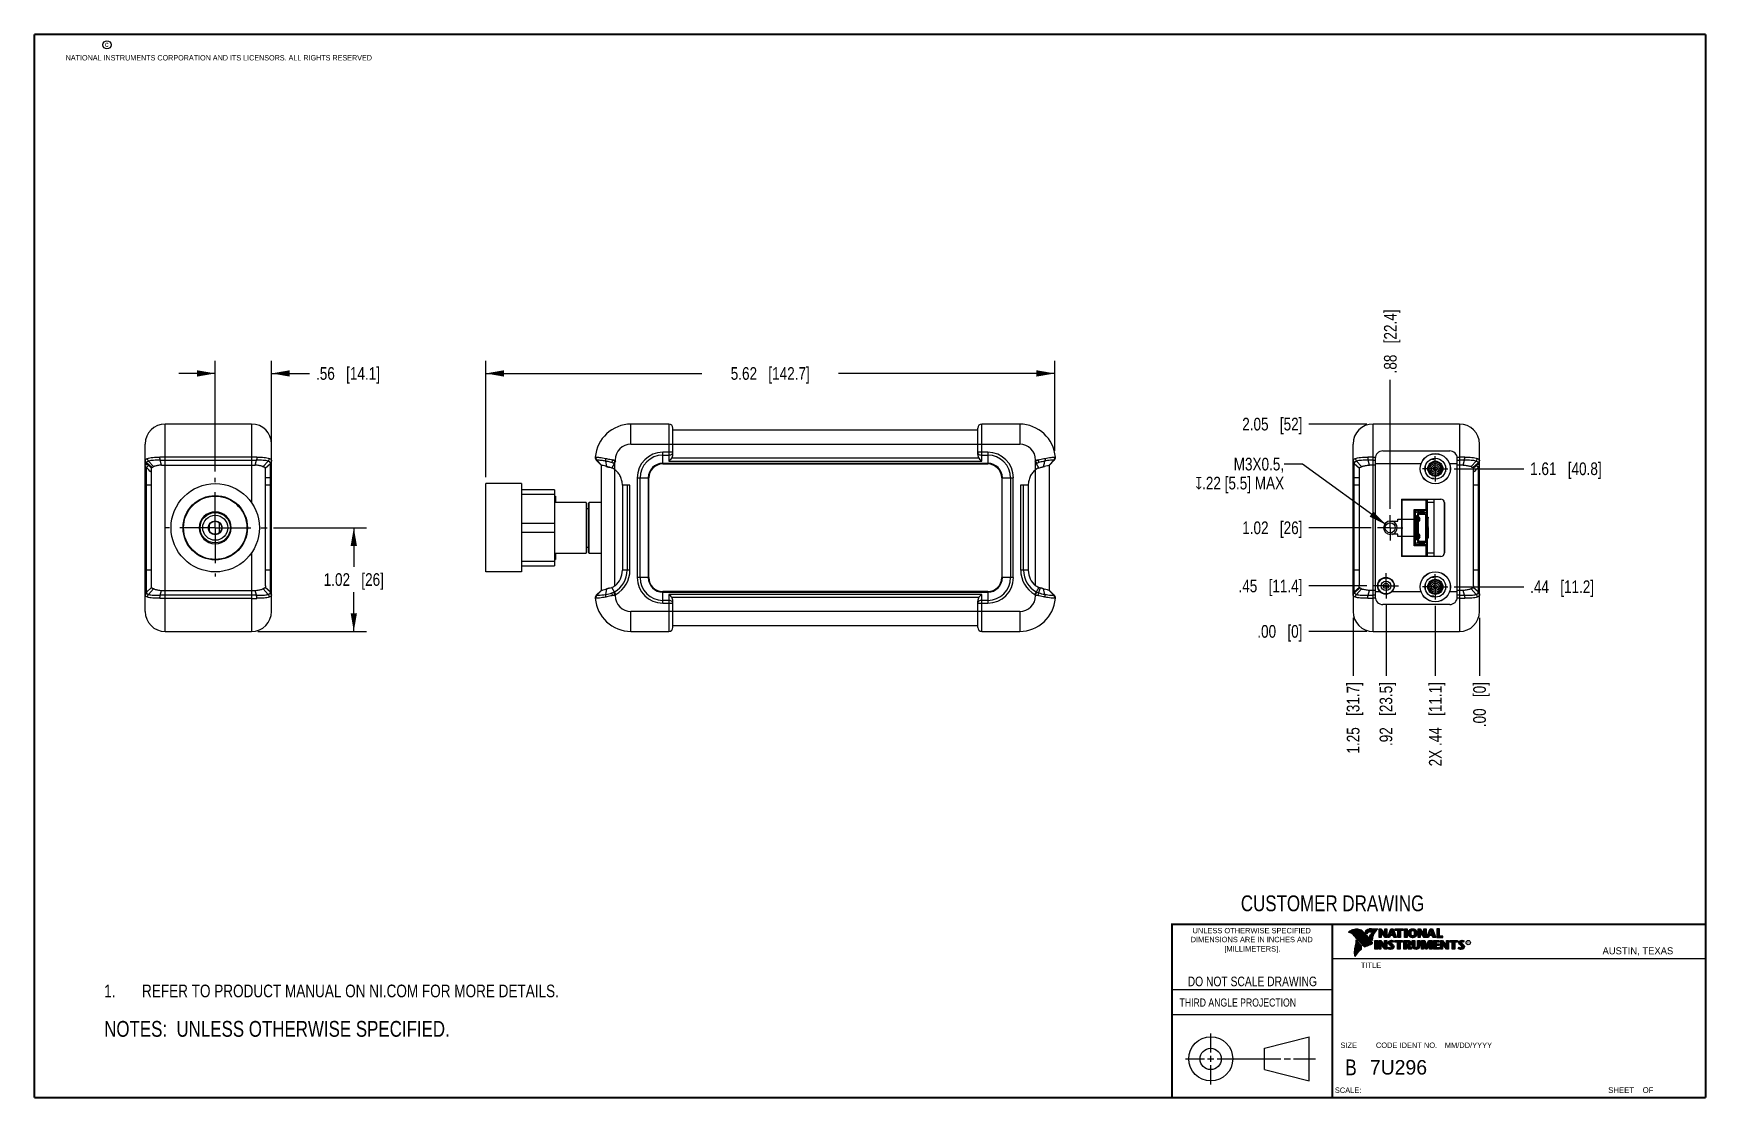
# Model space of a CAD drawing. Header units: inches. Extents: x 0.2 to 16.8, y 0.2 to 10.8.
import ezdxf

# ---------------------------------------------------------------- set-up
doc = ezdxf.new("R2010")
doc.units = ezdxf.units.IN
doc.header["$LTSCALE"] = 0.935
doc.header["$MEASUREMENT"] = 0
doc.linetypes.add('CENTER', pattern=[0.6, 0.375, -0.075, 0.075, -0.075])
doc.layers.get('0').update_dxf_attribs({"linetype": 'CONTINUOUS'})
for name, color, linetype in [('DEFAULT_1', 7, 'CENTER'), ('DETAIL', 7, 'CONTINUOUS'), ('DIMENSIONS', 7, 'CONTINUOUS')]:
    doc.layers.add(name, color=color, linetype=linetype)
doc.styles.get("Standard").update_dxf_attribs({"font": 'txt', "width": 0.8})
doc.styles.add('TEXTSTYLE_2', font='txt')
doc.styles.add('TEXTSTYLE_3', font='txt', dxfattribs={"width": 0.95})
doc.dimstyles.new('DIMSTYLE_1', dxfattribs={"dimtxt": 0.125, "dimasz": 0.18, "dimexe": 0.125, "dimexo": 0.0625, "dimgap": 0.0625, "dimtad": 0, "dimtih": 1, "dimtoh": 1, "dimzin": 4, "dimdsep": 46, "dimtxsty": 'STANDARD', "dimblk": '_FILLED', "dimblk1": '_FILLED', "dimblk2": '_FILLED', "dimcen": 0.09, "dimadec": 0, "dimazin": 0, "dimtp": 0.01, "dimtm": 0.01, "dimtfac": 1, "dimtofl": 0, "dimtmove": 0, "dimatfit": 3, "dimldrblk": '_FILLED', "dimfxl": 1, "dimtolj": 1, "dimtzin": 4, "dimarcsym": 0})
doc.dimstyles.new('DIMSTYLE_2', dxfattribs={"dimtxt": 0.125, "dimasz": 0.18, "dimexe": 0.125, "dimexo": 0.0625, "dimgap": 0.03125, "dimtad": 0, "dimtih": 1, "dimtoh": 1, "dimzin": 4, "dimdsep": 46, "dimtxsty": 'STANDARD', "dimblk": '_FILLED', "dimblk1": '_FILLED', "dimblk2": '_FILLED', "dimcen": 0.09, "dimadec": 0, "dimazin": 0, "dimtp": 0.01, "dimtm": 0.01, "dimtfac": 1, "dimtofl": 0, "dimtmove": 0, "dimatfit": 3, "dimldrblk": '_FILLED', "dimfxl": 1, "dimtolj": 1, "dimtzin": 4, "dimarcsym": 0})
doc.dimstyles.get("Standard").update_dxf_attribs({"dimtxt": 0.125, "dimasz": 0.18, "dimexe": 0.125, "dimexo": 0.0625, "dimgap": 0.09, "dimtad": 0, "dimtih": 1, "dimtoh": 1, "dimdec": 3, "dimzin": 4, "dimdsep": 46, "dimtxsty": 'STANDARD', "dimblk": '_FILLED', "dimblk1": '_FILLED', "dimblk2": '_FILLED', "dimcen": 0.09, "dimadec": 0, "dimazin": 0, "dimtol": 1, "dimtp": 0.01, "dimtm": 0.01, "dimtfac": 1, "dimtdec": 3, "dimtofl": 0, "dimtmove": 0, "dimatfit": 3, "dimldrblk": '_FILLED', "dimfxl": 1, "dimtolj": 1, "dimtzin": 4, "dimarcsym": 0})

msp = doc.modelspace()

# ---------------------------------------------------------------- texts
at = {"color": 2, "linetype": 'CONTINUOUS', "attachment_point": 1, "line_spacing_factor": 0.9}
for s, insert, char_height, width in [('c', (0.946, 10.689), 0.053, 0.0424), ('NATIONAL INSTRUMENTS CORPORATION AND ITS LICENSORS. ALL RIGHTS RESERVED', (0.558, 10.555), 0.053, 3.0104), ('THIRD ANGLE PROJECTION', (11.556, 1.238), 0.08, 1.408)]:
    msp.add_mtext(s, dxfattribs=dict(at, insert=insert, char_height=char_height, width=width))
at = {"color": 7, "linetype": 'CONTINUOUS', "attachment_point": 2, "line_spacing_factor": 0.9}
for s, insert, char_height, width in [('CUSTOMER DRAWING', (13.067, 2.256), 0.15625, 2), ('DO NOT SCALE DRAWING', (12.275, 1.454), 0.095, 1.52), ('B', (13.25, 0.636), 0.156, 0.125)]:
    msp.add_mtext(s, dxfattribs=dict(at, insert=insert, char_height=char_height, width=width))
at = {"color": 2, "linetype": 'CONTINUOUS', "line_spacing_factor": 0.9}
for s, insert, char_height, width, attachment_point, style in [('DIMENSIONS ARE IN INCHES AND', (12.269, 1.847), 0.05325, 1.49111, 2, 'TEXTSTYLE_2'), ('UNLESS OTHERWISE SPECIFIED', (12.269, 1.935), 0.05325, 1.3846, 2, 'TEXTSTYLE_2'), ('[MILLIMETERS].', (12.275, 1.755), 0.05325, 0.74556, 2, 'TEXTSTYLE_2'), ('R', (14.397, 1.8), 0.0217, 0.02174, 1, 'TEXTSTYLE_2'), ('AUSTIN, TEXAS', (15.733, 1.744), 0.06962, 0.90502, 1, 'TEXTSTYLE_2'), ('TITLE', (13.347, 1.593), 0.0533, 0.26627, 1, 'TEXTSTYLE_2'), ('SIZE', (13.145, 0.803), 0.0533, 0.21302, 1, 'TEXTSTYLE_2'), ('CODE IDENT NO.', (13.798, 0.803), 0.05325, 0.70828, 2, 'TEXTSTYLE_3'), ('MM/DD/YYYY', (14.176, 0.803), 0.0533, 0.53254, 1, 'TEXTSTYLE_2'), ('SCALE:', (13.09, 0.359), 0.0533, 0.31952, 1, 'TEXTSTYLE_2'), ('SHEET    OF', (15.789, 0.362), 0.05726, 0.62988, 1, 'TEXTSTYLE_2')]:
    msp.add_mtext(s, dxfattribs=dict(at, insert=insert, char_height=char_height, width=width, attachment_point=attachment_point, style=style))
at = {"color": 7, "linetype": 'CONTINUOUS', "insert": (13.436, 0.63), "char_height": 0.1432, "width": 0.71578, "attachment_point": 1, "line_spacing_factor": 0.9, "style": 'TEXTSTYLE_2'}
msp.add_mtext('7U296', dxfattribs=at)
at = {"layer": 'DETAIL', "color": 2, "linetype": 'CONTINUOUS', "insert": (12.589, 6.578), "char_height": 0.125, "width": 1.57708, "attachment_point": 3, "line_spacing_factor": 0.9}
msp.add_mtext('M3X0.5,\\P\\Fgdt;{\\Fgdt;x}\\Ftxt;.22 [5.5] MAX ', dxfattribs=at)

# ---------------------------------------------------------------- blocks, each defined once
blk = doc.blocks.new('CUSTOM_NOTE_BL0', base_point=(3.675, 1.312))
at = {"color": 2, "linetype": 'CONTINUOUS', "width": 0.8}
for s, p in [('1.', (0.938, 1.25)), ('REFER TO PRODUCT MANUAL ON NI.COM FOR MORE DETAILS.', (1.312, 1.25))]:
    blk.add_text(s, height=0.125, dxfattribs=at).set_placement(p)
blk = doc.blocks.new('_FILLED')
at = {"color": 0, "linetype": 'BYBLOCK'}
blk.add_solid([(0, 0), (-1, 0.174), (-1, -0.174)], dxfattribs=at)
blk = doc.blocks.new('*D0')
at = {"layer": 'DIMENSIONS', "color": 2, "linetype": 'CONTINUOUS'}
for p, q in [((4.706, 6.386), (4.706, 7.536)), ((10.324, 6.647), (10.324, 7.536)), ((4.706, 7.411), (6.84, 7.411)), ((10.324, 7.411), (8.19, 7.411))]:
    blk.add_line(p, q, dxfattribs=at)
at = {"layer": 'DIMENSIONS', "color": 2, "linetype": 'CONTINUOUS', "xscale": 0.18, "yscale": 0.18, "zscale": 0.18, "rotation": 180}
blk.add_blockref('_FILLED', (4.706, 7.411), dxfattribs=at)
at = {"layer": 'DIMENSIONS', "color": 2, "linetype": 'CONTINUOUS', "xscale": 0.18, "yscale": 0.18, "zscale": 0.18}
blk.add_blockref('_FILLED', (10.324, 7.411), dxfattribs=at)
at = {"layer": 'DIMENSIONS', "color": 2, "linetype": 'CONTINUOUS', "insert": (7.515, 7.473), "char_height": 0.125, "width": 1.225, "attachment_point": 2, "line_spacing_factor": 0.9}
blk.add_mtext('5.62{\\Ftxt.shx;\\W1.000000;\\H0.125000; }[142.7]', dxfattribs=at)
blk = doc.blocks.new('*D1')
at = {"layer": 'DIMENSIONS', "color": 2, "linetype": 'CONTINUOUS'}
for p, q in [((2.61, 5.887), (3.528, 5.887)), ((3.403, 5.887), (3.403, 5.5)), ((3.403, 4.863), (3.403, 5.25)), ((2.457, 4.863), (3.528, 4.863))]:
    blk.add_line(p, q, dxfattribs=at)
at = {"layer": 'DIMENSIONS', "color": 2, "linetype": 'CONTINUOUS', "xscale": 0.18, "yscale": 0.18, "zscale": 0.18}
for p, rotation in [((3.403, 5.887), 90), ((3.403, 4.863), 270)]:
    blk.add_blockref('_FILLED', p, dxfattribs=dict(at, rotation=rotation))
at = {"layer": 'DIMENSIONS', "color": 2, "linetype": 'CONTINUOUS', "insert": (3.403, 5.438), "char_height": 0.125, "width": 0.925, "attachment_point": 2, "line_spacing_factor": 0.9}
blk.add_mtext('1.02{\\Ftxt.shx;\\W1.000000;\\H0.125000; }[26]', dxfattribs=at)
blk = doc.blocks.new('*D2')
at = {"layer": 'DIMENSIONS', "color": 2, "linetype": 'CONTINUOUS'}
for p, q in [((2.035, 6.441), (2.035, 7.536)), ((2.591, 6.694), (2.591, 7.536)), ((2.035, 7.411), (1.675, 7.411)), ((2.591, 7.411), (2.967, 7.411))]:
    blk.add_line(p, q, dxfattribs=at)
at = {"layer": 'DIMENSIONS', "color": 2, "linetype": 'CONTINUOUS', "xscale": 0.18, "yscale": 0.18, "zscale": 0.18}
blk.add_blockref('_FILLED', (2.035, 7.411), dxfattribs=at)
at = {"layer": 'DIMENSIONS', "color": 2, "linetype": 'CONTINUOUS', "xscale": 0.18, "yscale": 0.18, "zscale": 0.18, "rotation": 180}
blk.add_blockref('_FILLED', (2.591, 7.411), dxfattribs=at)
at = {"layer": 'DIMENSIONS', "color": 2, "linetype": 'CONTINUOUS', "insert": (3.03, 7.473), "char_height": 0.125, "width": 1.025, "attachment_point": 1, "line_spacing_factor": 0.9}
blk.add_mtext('.56{\\Ftxt.shx;\\W1.000000;\\H0.125000; }[14.1]', dxfattribs=at)
blk = doc.blocks.new('*D3')
at = {"layer": 'DIMENSIONS', "color": 2, "linetype": 'CONTINUOUS'}
blk.add_line((13.45, 5.887), (12.833, 5.887), dxfattribs=at)
at = {"layer": 'DIMENSIONS', "color": 2, "linetype": 'CONTINUOUS', "insert": (12.77, 5.949), "char_height": 0.125, "width": 0.925, "attachment_point": 3, "line_spacing_factor": 0.9}
blk.add_mtext('1.02{\\Ftxt.shx;\\W1.000000;\\H0.125000; }[26]', dxfattribs=at)
blk = doc.blocks.new('*D4')
at = {"layer": 'DIMENSIONS', "color": 2, "linetype": 'CONTINUOUS'}
blk.add_line((13.405, 4.863), (12.833, 4.863), dxfattribs=at)
at = {"layer": 'DIMENSIONS', "color": 2, "linetype": 'CONTINUOUS', "insert": (12.77, 4.926), "char_height": 0.125, "width": 0.725, "attachment_point": 3, "line_spacing_factor": 0.9}
blk.add_mtext('.00{\\Ftxt.shx;\\W1.000000;\\H0.125000; }[0]', dxfattribs=at)
blk = doc.blocks.new('*D5')
at = {"layer": 'DIMENSIONS', "color": 2, "linetype": 'CONTINUOUS'}
blk.add_line((13.405, 6.911), (12.833, 6.911), dxfattribs=at)
at = {"layer": 'DIMENSIONS', "color": 2, "linetype": 'CONTINUOUS', "insert": (12.77, 6.973), "char_height": 0.125, "width": 0.925, "attachment_point": 3, "line_spacing_factor": 0.9}
blk.add_mtext('2.05{\\Ftxt.shx;\\W1.000000;\\H0.125000; }[52]', dxfattribs=at)
blk = doc.blocks.new('*D6')
at = {"layer": 'DIMENSIONS', "color": 2, "linetype": 'CONTINUOUS'}
blk.add_line((13.407, 5.313), (12.833, 5.313), dxfattribs=at)
at = {"layer": 'DIMENSIONS', "color": 2, "linetype": 'CONTINUOUS', "insert": (12.77, 5.375), "char_height": 0.125, "width": 1.025, "attachment_point": 3, "line_spacing_factor": 0.9}
blk.add_mtext('.45{\\Ftxt.shx;\\W1.000000;\\H0.125000; }[11.4]', dxfattribs=at)
blk = doc.blocks.new('*D7')
at = {"layer": 'DIMENSIONS', "color": 2, "linetype": 'CONTINUOUS'}
blk.add_line((14.269, 5.304), (14.956, 5.304), dxfattribs=at)
at = {"layer": 'DIMENSIONS', "color": 2, "linetype": 'CONTINUOUS', "insert": (15.018, 5.367), "char_height": 0.125, "width": 1.025, "attachment_point": 1, "line_spacing_factor": 0.9}
blk.add_mtext('.44{\\Ftxt.shx;\\W1.000000;\\H0.125000; }[11.2]', dxfattribs=at)
blk = doc.blocks.new('*D8')
at = {"layer": 'DIMENSIONS', "color": 2, "linetype": 'CONTINUOUS'}
blk.add_line((14.269, 6.47), (14.956, 6.47), dxfattribs=at)
at = {"layer": 'DIMENSIONS', "color": 2, "linetype": 'CONTINUOUS', "insert": (15.018, 6.532), "char_height": 0.125, "width": 1.125, "attachment_point": 1, "line_spacing_factor": 0.9}
blk.add_mtext('1.61{\\Ftxt.shx;\\W1.000000;\\H0.125000; }[40.8]', dxfattribs=at)
blk = doc.blocks.new('*D9')
at = {"layer": 'DIMENSIONS', "color": 2, "linetype": 'CONTINUOUS'}
blk.add_line((14.082, 5.117), (14.082, 4.426), dxfattribs=at)
at = {"layer": 'DIMENSIONS', "color": 2, "linetype": 'CONTINUOUS', "insert": (14.019, 4.363), "char_height": 0.125, "width": 1.325, "attachment_point": 3, "rotation": 90, "line_spacing_factor": 0.9}
blk.add_mtext('2X .44{\\Ftxt.shx;\\W1.000000;\\H0.125000; }[11.1]', dxfattribs=at)
blk = doc.blocks.new('*D10')
at = {"layer": 'DIMENSIONS', "color": 2, "linetype": 'CONTINUOUS'}
blk.add_line((14.518, 4.998), (14.518, 4.426), dxfattribs=at)
at = {"layer": 'DIMENSIONS', "color": 2, "linetype": 'CONTINUOUS', "insert": (14.456, 4.363), "char_height": 0.125, "width": 0.725, "attachment_point": 3, "rotation": 90, "line_spacing_factor": 0.9}
blk.add_mtext('.00{\\Ftxt.shx;\\W1.000000;\\H0.125000; }[0]', dxfattribs=at)
blk = doc.blocks.new('*D11')
at = {"layer": 'DIMENSIONS', "color": 2, "linetype": 'CONTINUOUS'}
blk.add_line((13.595, 5.125), (13.595, 4.426), dxfattribs=at)
at = {"layer": 'DIMENSIONS', "color": 2, "linetype": 'CONTINUOUS', "insert": (13.532, 4.363), "char_height": 0.125, "width": 1.025, "attachment_point": 3, "rotation": 90, "line_spacing_factor": 0.9}
blk.add_mtext('.92{\\Ftxt.shx;\\W1.000000;\\H0.125000; }[23.5]', dxfattribs=at)
blk = doc.blocks.new('*D12')
at = {"layer": 'DIMENSIONS', "color": 2, "linetype": 'CONTINUOUS'}
blk.add_line((13.27, 4.998), (13.27, 4.426), dxfattribs=at)
at = {"layer": 'DIMENSIONS', "color": 2, "linetype": 'CONTINUOUS', "insert": (13.208, 4.363), "char_height": 0.125, "width": 1.125, "attachment_point": 3, "rotation": 90, "line_spacing_factor": 0.9}
blk.add_mtext('1.25{\\Ftxt.shx;\\W1.000000;\\H0.125000; }[31.7]', dxfattribs=at)
blk = doc.blocks.new('*D13')
at = {"layer": 'DIMENSIONS', "color": 2, "linetype": 'CONTINUOUS'}
blk.add_line((13.637, 6.075), (13.637, 7.348), dxfattribs=at)
at = {"layer": 'DIMENSIONS', "color": 2, "linetype": 'CONTINUOUS', "insert": (13.575, 7.411), "char_height": 0.125, "width": 1.025, "attachment_point": 1, "rotation": 90, "line_spacing_factor": 0.9}
blk.add_mtext('.88{\\Ftxt.shx;\\W1.000000;\\H0.125000; }[22.4]', dxfattribs=at)
blk = doc.blocks.new('NOTES_HEADER_BL1', base_point=(3.1215, 0.9375))
at = {"layer": 'DETAIL', "color": 2, "linetype": 'CONTINUOUS', "width": 0.8}
blk.add_text('NOTES:  UNLESS OTHERWISE SPECIFIED.', height=0.156, dxfattribs=at).set_placement((0.9375, 0.8595))

# ---------------------------------------------------------------- dimensions: what is measured, and where the dimension line sits
at = {"layer": 'DIMENSIONS', "color": 2, "linetype": 'CONTINUOUS'}
for feature_location, offset, dtype, origin, picture, middle in [((13.637, 6.075), (0, 1.274), 1, (14.518, 6.012), '*D13', (13.637, 7.923)), ((13.405, 6.911), (-0.572, 0), 0, (13.467, 4.863), '*D5', (12.308, 6.911)), ((14.269, 6.47), (0.686, 0), 0, (14.207, 4.863), '*D8', (15.581, 6.47)), ((13.45, 5.887), (-0.617, 0), 0, (13.467, 4.863), '*D3', (12.308, 5.887)), ((13.407, 5.313), (-0.575, 0), 0, (13.47, 4.863), '*D6', (12.258, 5.313)), ((14.269, 5.304), (0.686, 0), 0, (14.207, 4.863), '*D7', (15.531, 5.304)), ((13.595, 5.125), (0, -0.7), 1, (14.518, 5.188), '*D11', (13.595, 3.851)), ((13.27, 4.998), (0, -0.572), 1, (14.518, 5.06), '*D12', (13.27, 3.801)), ((14.5181953, 4.99766765), (0, -0.571850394), 1, (14.5181953, 5.06016765), '*D10', (14.5181953, 4.000817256)), ((13.404514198, 4.863317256), (-0.571850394, 0), 0, (13.467014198, 4.863317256), '*D4', (12.407663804, 4.863317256))]:
    dim = msp.add_ordinate_dim(feature_location=feature_location, offset=offset, dtype=dtype, origin=origin, dimstyle='DIMSTYLE_2', dxfattribs=at)
    dim.commit()
    dim.dimension.update_dxf_attribs({"geometry": picture, "text_midpoint": middle})
for base, p1, p2, picture, middle in [((2.591, 7.411), (2.035, 6.379), (2.591, 6.632), '*D2', (3.542, 7.411)), ((10.324, 7.411), (4.706, 6.323), (10.324, 6.584), '*D0', (7.515, 7.411))]:
    dim = msp.add_linear_dim(base=base, p1=p1, p2=p2, dimstyle='DIMSTYLE_1', dxfattribs=at)
    dim.commit()
    dim.dimension.update_dxf_attribs({"geometry": picture, "text_midpoint": middle, "dimtype": 160})
dim = msp.add_linear_dim(base=(3.403, 4.863), p1=(2.548, 5.887), p2=(2.394, 4.863), angle=270, dimstyle='DIMSTYLE_1', dxfattribs=at)
dim.commit()
dim.dimension.update_dxf_attribs({"geometry": '*D1', "text_midpoint": (3.403, 5.375), "dimtype": 160})
dim = msp.add_ordinate_dim(feature_location=(14.082, 5.117), offset=(0, -0.691), dtype=1, origin=(14.518, 5.06), text='2X <>', dimstyle='DIMSTYLE_2', dxfattribs=at)
dim.commit()
dim.dimension.update_dxf_attribs({"geometry": '*D9', "text_midpoint": (14.082, 3.701)})

# ---------------------------------------------------------------- linework, layer by layer
at = {"color": 9, "linetype": 'CONTINUOUS'}
for p, q in [((1.54, 4.863), (1.54, 6.911)), ((2.394, 6.911), (2.394, 6.132)), ((6.14, 6.714), (6.14, 6.911)), ((6.514, 6.911), (6.514, 6.714)), ((9.604, 6.714), (9.604, 6.911)), ((9.978, 6.911), (9.978, 6.714)), ((13.467, 4.863), (13.467, 6.911)), ((14.321, 6.911), (14.321, 4.863)), ((6.454, 6.517), (6.454, 6.632)), ((6.514, 6.714), (9.604, 6.714)), ((6.514, 6.632), (6.514, 6.545)), ((6.553, 6.632), (6.514, 6.632)), ((9.604, 6.632), (9.564, 6.632)), ((9.604, 6.545), (9.604, 6.632)), ((9.663, 6.632), (9.663, 6.517)), ((1.343, 6.556), (1.344, 6.556)), ((1.343, 6.51), (1.367, 6.51)), ((1.375, 6.503), (1.355, 6.483)), ((1.355, 5.252), (1.355, 6.483)), ((1.409, 6.481), (1.356, 6.529)), ((1.492, 6.554), (1.54, 6.554)), ((2.394, 6.584), (1.54, 6.584)), ((1.54, 6.554), (2.394, 6.554)), ((2.394, 6.554), (2.44, 6.554)), ((2.44, 6.554), (2.442, 6.554)), ((2.508, 6.491), (2.557, 6.545)), ((2.58, 5.252), (2.58, 6.521)), ((2.59, 6.556), (2.591, 6.556)), ((2.591, 6.552), (2.591, 6.549)), ((5.786, 6.584), (5.793, 6.584)), ((5.797, 6.554), (5.804, 6.554)), ((5.903, 6.491), (5.89, 6.545)), ((5.953, 6.477), (5.953, 6.48)), ((5.958, 6.556), (5.982, 6.556)), ((5.982, 6.549), (5.972, 6.523)), ((5.982, 5.314), (5.982, 6.531)), ((6.454, 6.604), (6.514, 6.604)), ((9.663, 6.523), (6.454, 6.523)), ((6.514, 6.545), (9.604, 6.545)), ((9.576, 6.573), (6.541, 6.573)), ((9.604, 6.604), (9.663, 6.604)), ((10.135, 6.556), (10.159, 6.556)), ((10.135, 6.549), (10.146, 6.523)), ((10.135, 5.314), (10.135, 6.531)), ((10.314, 6.554), (10.314, 6.554)), ((10.32, 6.554), (10.314, 6.554)), ((10.324, 6.584), (10.331, 6.584)), ((13.27, 6.556), (13.272, 6.556)), ((13.282, 5.252), (13.282, 6.521)), ((13.421, 6.554), (13.419, 6.554)), ((13.467, 6.554), (13.421, 6.554)), ((13.467, 6.584), (13.491, 6.584)), ((13.467, 6.554), (13.489, 6.554)), ((13.489, 6.521), (13.943, 6.521)), ((14.22, 6.521), (14.299, 6.521)), ((14.298, 6.584), (14.321, 6.584)), ((14.299, 6.554), (14.321, 6.554)), ((14.369, 6.554), (14.321, 6.554)), ((14.452, 6.481), (14.505, 6.529)), ((14.507, 6.483), (14.486, 6.503)), ((14.494, 6.51), (14.518, 6.51)), ((14.507, 5.252), (14.507, 6.483)), ((14.517, 6.556), (14.518, 6.556)), ((14.518, 6.552), (14.518, 6.549)), ((2.591, 6.379), (2.532, 6.379)), ((6.102, 6.307), (6.102, 5.467)), ((6.202, 6.379), (6.317, 6.379)), ((6.23, 5.395), (6.23, 6.379)), ((6.311, 6.379), (6.311, 5.395)), ((9.801, 6.379), (9.915, 6.379)), ((9.806, 5.395), (9.806, 6.379)), ((9.888, 6.379), (9.888, 5.395)), ((10.015, 5.467), (10.015, 6.307)), ((13.329, 6.379), (13.27, 6.379)), ((14.004, 6.138), (14.066, 6.138)), ((13.872, 6.066), (13.992, 6.066)), ((13.893, 5.999), (13.902, 5.999)), ((13.913, 6.007), (13.913, 5.767)), ((13.973, 6.025), (13.93, 6.025)), ((13.938, 6.036), (13.938, 6.046)), ((13.965, 6.046), (13.965, 6.036)), ((13.991, 5.888), (13.991, 5.991)), ((14.002, 5.983), (14.012, 5.983)), ((13.991, 5.783), (13.991, 5.886)), ((14.012, 5.896), (14.002, 5.896)), ((14.002, 5.878), (14.012, 5.878)), ((14.012, 5.79), (14.002, 5.79)), ((2.394, 5.641), (2.394, 4.863)), ((13.992, 5.708), (13.872, 5.708)), ((13.902, 5.775), (13.893, 5.775)), ((13.93, 5.749), (13.973, 5.749)), ((13.938, 5.728), (13.938, 5.738)), ((13.965, 5.738), (13.965, 5.728)), ((14.066, 5.636), (14.004, 5.636)), ((1.402, 5.467), (1.343, 5.467)), ((2.591, 5.467), (2.532, 5.467)), ((6.13, 5.467), (6.055, 5.467)), ((10.063, 5.467), (9.987, 5.467)), ((13.329, 5.467), (13.27, 5.467)), ((14.518, 5.467), (14.459, 5.467)), ((6.317, 5.395), (6.202, 5.395)), ((9.915, 5.395), (9.801, 5.395)), ((10.179, 5.293), (10.163, 5.245)), ((13.336, 5.293), (13.283, 5.245)), ((1.343, 5.222), (1.343, 5.225)), ((1.344, 5.218), (1.343, 5.218)), ((1.493, 5.22), (1.492, 5.22)), ((1.54, 5.22), (1.493, 5.22)), ((2.394, 5.22), (1.54, 5.22)), ((1.54, 5.19), (2.394, 5.19)), ((2.442, 5.22), (2.394, 5.22)), ((2.557, 5.229), (2.508, 5.283)), ((2.591, 5.218), (2.59, 5.218)), ((5.793, 5.19), (5.786, 5.19)), ((5.804, 5.22), (5.797, 5.22)), ((5.89, 5.229), (5.903, 5.283)), ((5.982, 5.218), (5.958, 5.218)), ((5.982, 5.225), (5.972, 5.251)), ((6.454, 5.142), (6.454, 5.257)), ((6.454, 5.251), (9.663, 5.251)), ((6.514, 5.17), (6.454, 5.17)), ((6.514, 5.229), (6.514, 5.142)), ((9.604, 5.229), (6.514, 5.229)), ((6.514, 5.142), (6.553, 5.142)), ((6.541, 5.201), (9.576, 5.201)), ((9.564, 5.142), (9.604, 5.142)), ((9.604, 5.142), (9.604, 5.229)), ((9.663, 5.17), (9.604, 5.17)), ((9.663, 5.257), (9.663, 5.142)), ((10.135, 5.225), (10.146, 5.251)), ((10.159, 5.218), (10.135, 5.218)), ((10.314, 5.22), (10.32, 5.22)), ((10.331, 5.19), (10.324, 5.19)), ((13.27, 5.222), (13.27, 5.225)), ((13.272, 5.218), (13.27, 5.218)), ((13.419, 5.22), (13.467, 5.22)), ((13.489, 5.22), (13.467, 5.22)), ((13.491, 5.19), (13.467, 5.19)), ((13.544, 5.253), (13.489, 5.253)), ((13.943, 5.253), (13.646, 5.253)), ((14.299, 5.253), (14.22, 5.253)), ((14.321, 5.19), (14.298, 5.19)), ((14.321, 5.22), (14.299, 5.22)), ((14.321, 5.22), (14.368, 5.22)), ((14.368, 5.22), (14.369, 5.22)), ((14.484, 5.229), (14.435, 5.283)), ((14.518, 5.218), (14.517, 5.218)), ((6.14, 4.863), (6.14, 5.06)), ((6.514, 5.06), (6.514, 4.863)), ((9.604, 5.06), (6.514, 5.06)), ((9.604, 4.863), (9.604, 5.06)), ((9.978, 5.06), (9.978, 4.863))]:
    msp.add_line(p, q, dxfattribs=at)
at = {"color": 6, "linetype": 'CONTINUOUS'}
for p, q in [((2.394, 6.911), (1.54, 6.911)), ((6.514, 6.911), (6.14, 6.911)), ((6.553, 6.612), (6.553, 6.871)), ((9.564, 6.852), (6.553, 6.852)), ((9.564, 6.612), (9.564, 6.871)), ((9.978, 6.911), (9.604, 6.911)), ((14.321, 6.911), (13.467, 6.911)), ((13.564, 6.646), (14.224, 6.646)), ((1.426, 6.491), (1.377, 6.545)), ((1.402, 6.48), (1.402, 5.314)), ((1.413, 6.484), (1.409, 6.481)), ((1.504, 6.505), (1.492, 6.554)), ((1.504, 6.505), (2.43, 6.505)), ((2.43, 6.505), (2.442, 6.554)), ((2.532, 5.314), (2.532, 6.46)), ((5.797, 6.554), (5.844, 6.505)), ((5.849, 6.505), (5.804, 6.554)), ((5.844, 6.505), (5.844, 5.268)), ((5.849, 6.505), (5.844, 6.505)), ((5.952, 6.477), (5.927, 6.484)), ((6.454, 6.517), (9.663, 6.517)), ((10.166, 6.477), (10.19, 6.484)), ((10.268, 6.505), (10.314, 6.554)), ((10.268, 6.505), (10.273, 6.505)), ((10.273, 6.505), (10.32, 6.554)), ((10.273, 5.268), (10.273, 6.505)), ((13.353, 6.491), (13.304, 6.545)), ((13.329, 6.46), (13.329, 5.314)), ((13.431, 6.505), (13.419, 6.554)), ((13.489, 6.505), (13.431, 6.505)), ((13.489, 6.571), (13.489, 5.203)), ((14.299, 5.203), (14.299, 6.571)), ((14.357, 6.505), (14.299, 6.505)), ((14.357, 6.505), (14.369, 6.554)), ((14.435, 6.491), (14.484, 6.545)), ((14.448, 6.484), (14.452, 6.481)), ((14.459, 6.48), (14.459, 6.465)), ((14.459, 5.314), (14.459, 6.46)), ((6.055, 6.307), (6.055, 5.467)), ((6.317, 5.395), (6.317, 6.379)), ((9.801, 6.379), (9.801, 5.395)), ((10.063, 6.307), (10.063, 5.467)), ((1.405, 5.297), (1.355, 5.252)), ((2.58, 5.252), (2.529, 5.297)), ((5.927, 5.29), (5.952, 5.297)), ((5.99, 5.228), (5.952, 5.297)), ((10.166, 5.297), (10.141, 5.252)), ((10.179, 5.293), (10.166, 5.297)), ((10.19, 5.29), (10.179, 5.293)), ((13.333, 5.297), (13.282, 5.252)), ((13.341, 5.29), (13.336, 5.293)), ((14.507, 5.252), (14.456, 5.297)), ((1.377, 5.229), (1.426, 5.283)), ((1.492, 5.22), (1.504, 5.268)), ((1.504, 5.268), (2.43, 5.268)), ((2.442, 5.22), (2.43, 5.268)), ((2.591, 5.225), (2.591, 5.226)), ((5.844, 5.268), (5.797, 5.22)), ((5.804, 5.22), (5.849, 5.268)), ((5.844, 5.268), (5.849, 5.268)), ((9.663, 5.257), (6.454, 5.257)), ((6.553, 4.903), (6.553, 5.162)), ((9.564, 4.903), (9.564, 5.162)), ((10.227, 5.229), (10.214, 5.283)), ((10.273, 5.268), (10.268, 5.268)), ((10.314, 5.22), (10.268, 5.268)), ((10.32, 5.22), (10.273, 5.268)), ((13.27, 5.225), (13.27, 5.226)), ((13.304, 5.229), (13.353, 5.283)), ((13.419, 5.22), (13.431, 5.268)), ((13.489, 5.268), (13.431, 5.268)), ((14.224, 5.128), (13.564, 5.128)), ((14.357, 5.268), (14.299, 5.268)), ((14.369, 5.22), (14.357, 5.268)), ((1.54, 4.863), (2.394, 4.863)), ((6.14, 4.863), (6.514, 4.863)), ((6.553, 4.922), (9.564, 4.922)), ((9.604, 4.863), (9.978, 4.863)), ((13.467, 4.863), (14.321, 4.863))]:
    msp.add_line(p, q, dxfattribs=at)
at = {"color": 7, "linetype": 'CONTINUOUS'}
for p, q in [((1.343, 5.06), (1.343, 6.714)), ((2.591, 5.226), (2.591, 6.714)), ((6.14, 6.714), (6.514, 6.714)), ((6.514, 6.632), (6.454, 6.632)), ((6.514, 6.714), (6.514, 6.632)), ((9.604, 6.714), (9.978, 6.714)), ((9.604, 6.632), (9.604, 6.714)), ((9.663, 6.632), (9.604, 6.632)), ((13.27, 5.226), (13.27, 6.714)), ((14.518, 5.06), (14.518, 6.714)), ((1.355, 6.521), (1.405, 6.477)), ((1.435, 6.494), (1.426, 6.491)), ((1.426, 6.491), (1.435, 6.494)), ((2.512, 6.489), (2.52, 6.484)), ((2.529, 6.477), (2.579, 6.521)), ((5.952, 6.477), (5.976, 6.521)), ((5.976, 6.521), (5.981, 6.528)), ((5.981, 6.528), (5.985, 6.537)), ((5.982, 6.549), (5.982, 6.556)), ((5.985, 6.537), (5.99, 6.546)), ((10.127, 6.546), (10.132, 6.537)), ((10.132, 6.537), (10.137, 6.528)), ((10.135, 6.556), (10.135, 6.549)), ((10.137, 6.528), (10.141, 6.521)), ((10.141, 6.521), (10.166, 6.477)), ((13.282, 6.521), (13.333, 6.477)), ((13.984, 6.438), (13.984, 6.501)), ((14.041, 6.564), (14.066, 6.564)), ((14.051, 6.567), (14.066, 6.567)), ((14.066, 6.572), (14.066, 6.564)), ((14.066, 6.482), (14.066, 6.458)), ((14.097, 6.482), (14.067, 6.482)), ((14.181, 6.5), (14.181, 6.44)), ((14.183, 6.482), (14.181, 6.482)), ((14.295, 6.592), (14.295, 5.182)), ((14.456, 6.477), (14.507, 6.521)), ((1.402, 6.307), (1.343, 6.307)), ((2.591, 6.307), (2.532, 6.307)), ((4.706, 5.45), (4.706, 6.323)), ((5.058, 6.323), (4.706, 6.323)), ((5.058, 6.323), (5.058, 5.45)), ((6.13, 6.307), (6.055, 6.307)), ((6.13, 5.467), (6.13, 6.307)), ((6.202, 6.379), (6.202, 5.395)), ((9.915, 5.395), (9.915, 6.379)), ((10.063, 6.307), (9.987, 6.307)), ((9.987, 6.307), (9.987, 5.467)), ((13.329, 6.307), (13.27, 6.307)), ((14.066, 6.375), (14.04, 6.375)), ((14.05, 6.372), (14.066, 6.372)), ((14.066, 6.375), (14.066, 6.368)), ((14.518, 6.307), (14.459, 6.307)), ((5.386, 6.261), (5.058, 6.261)), ((5.058, 6.22), (5.386, 6.22)), ((5.386, 6.261), (5.386, 5.512)), ((5.386, 6.2), (5.395, 6.2)), ((5.395, 6.2), (5.395, 6.137)), ((5.696, 6.137), (5.395, 6.137)), ((5.696, 6.137), (5.696, 5.637)), ((5.719, 6.129), (5.727, 6.137)), ((5.719, 5.645), (5.719, 6.129)), ((5.727, 5.637), (5.727, 6.137)), ((5.844, 6.137), (5.727, 6.137)), ((13.749, 6.17), (13.749, 5.604)), ((13.754, 6.164), (13.749, 6.17)), ((13.749, 6.17), (14.137, 6.17)), ((13.754, 5.609), (13.754, 6.164)), ((13.754, 6.164), (13.992, 6.164)), ((13.881, 6.17), (13.881, 6.164)), ((13.992, 6.056), (13.992, 6.17)), ((14.004, 5.991), (14.004, 6.17)), ((14.066, 6.17), (14.066, 5.604)), ((14.168, 6.14), (14.168, 5.634)), ((14.172, 6.135), (14.172, 5.639)), ((5.696, 6.078), (5.719, 6.078)), ((13.637, 5.952), (13.711, 5.952)), ((13.711, 5.952), (13.711, 5.972)), ((13.711, 5.972), (13.749, 5.972)), ((13.754, 5.972), (13.872, 5.972)), ((13.872, 5.708), (13.872, 6.066)), ((13.886, 5.718), (13.886, 6.056)), ((13.886, 6.056), (13.992, 6.056)), ((13.893, 5.775), (13.893, 5.999)), ((13.897, 6.007), (13.904, 6.007)), ((13.902, 5.775), (13.902, 5.999)), ((13.904, 6.011), (13.904, 6.007)), ((13.907, 6.007), (13.916, 6.007)), ((13.916, 5.763), (13.916, 6.011)), ((13.916, 5.995), (13.93, 5.979)), ((13.93, 5.964), (13.916, 5.948)), ((13.925, 5.983), (13.917, 5.99)), ((13.917, 5.953), (13.925, 5.96)), ((13.93, 6.035), (13.928, 6.035)), ((13.928, 6.023), (13.93, 6.023)), ((13.928, 6.022), (13.982, 6.022)), ((13.93, 6.023), (13.93, 6.041)), ((13.93, 6.023), (13.973, 6.023)), ((13.93, 5.964), (13.93, 5.979)), ((13.965, 6.046), (13.938, 6.046)), ((13.938, 6.036), (13.965, 6.036)), ((13.973, 6.041), (13.973, 6.023)), ((13.977, 6.035), (13.973, 6.035)), ((13.973, 6.023), (13.976, 6.023)), ((13.989, 5.763), (13.989, 6.011)), ((13.989, 5.991), (13.998, 5.991)), ((13.991, 6.03), (13.991, 6.034)), ((14, 5.991), (14, 6.011)), ((14.002, 6.003), (14, 6.003)), ((14, 5.991), (14.007, 5.991)), ((14.002, 6.034), (14.002, 6.003)), ((14.002, 5.896), (14.002, 5.983)), ((14.012, 5.896), (14.012, 5.983)), ((1.975, 5.91), (1.975, 5.864)), ((2.078, 5.839), (2.078, 5.935)), ((5.386, 5.929), (5.058, 5.929)), ((5.058, 5.845), (5.386, 5.845)), ((13.711, 5.822), (13.637, 5.822)), ((13.711, 5.802), (13.711, 5.822)), ((13.749, 5.802), (13.711, 5.802)), ((13.872, 5.802), (13.754, 5.802)), ((13.916, 5.826), (13.93, 5.81)), ((13.93, 5.794), (13.916, 5.779)), ((13.925, 5.814), (13.917, 5.821)), ((13.917, 5.783), (13.925, 5.791)), ((13.93, 5.794), (13.93, 5.81)), ((13.998, 5.888), (13.989, 5.888)), ((13.989, 5.886), (13.998, 5.886)), ((13.998, 5.783), (13.989, 5.783)), ((14.007, 5.888), (14, 5.888)), ((14, 5.886), (14.007, 5.886)), ((14.001, 5.884), (14, 5.885)), ((14.007, 5.783), (14, 5.783)), ((14, 5.763), (14, 5.783)), ((14.001, 5.883), (14.001, 5.884)), ((14.002, 5.886), (14.002, 5.888)), ((14.002, 5.878), (14.002, 5.79)), ((14.004, 5.888), (14.004, 5.886)), ((14.004, 5.604), (14.004, 5.783)), ((14.012, 5.878), (14.012, 5.79)), ((5.395, 5.637), (5.395, 5.574)), ((5.395, 5.637), (5.696, 5.637)), ((5.696, 5.696), (5.719, 5.696)), ((5.727, 5.637), (5.719, 5.645)), ((5.727, 5.637), (5.844, 5.637)), ((13.992, 5.718), (13.886, 5.718)), ((13.904, 5.767), (13.897, 5.767)), ((13.904, 5.763), (13.904, 5.767)), ((13.916, 5.767), (13.907, 5.767)), ((13.982, 5.752), (13.928, 5.752)), ((13.93, 5.751), (13.928, 5.751)), ((13.928, 5.739), (13.93, 5.739)), ((13.973, 5.751), (13.93, 5.751)), ((13.93, 5.732), (13.93, 5.751)), ((13.965, 5.738), (13.938, 5.738)), ((13.938, 5.728), (13.965, 5.728)), ((13.973, 5.751), (13.973, 5.732)), ((13.977, 5.751), (13.973, 5.751)), ((13.973, 5.739), (13.976, 5.739)), ((13.991, 5.744), (13.991, 5.74)), ((13.992, 5.604), (13.992, 5.718)), ((14, 5.771), (14.002, 5.771)), ((14.002, 5.771), (14.002, 5.74)), ((5.386, 5.554), (5.058, 5.554)), ((5.058, 5.512), (5.386, 5.512)), ((5.386, 5.574), (5.395, 5.574)), ((13.754, 5.609), (13.749, 5.604)), ((14.137, 5.604), (13.749, 5.604)), ((13.754, 5.609), (13.992, 5.609)), ((13.881, 5.609), (13.881, 5.604)), ((1.422, 5.285), (1.414, 5.29)), ((5.058, 5.45), (4.706, 5.45)), ((13.587, 5.321), (13.603, 5.321)), ((13.587, 5.305), (13.587, 5.321)), ((13.603, 5.305), (13.587, 5.305)), ((13.603, 5.321), (13.603, 5.305)), ((13.984, 5.275), (13.984, 5.333)), ((14.043, 5.399), (14.066, 5.399)), ((14.049, 5.402), (14.066, 5.402)), ((14.066, 5.405), (14.066, 5.399)), ((14.066, 5.293), (14.066, 5.316)), ((14.097, 5.292), (14.067, 5.292)), ((14.181, 5.331), (14.181, 5.278)), ((14.184, 5.292), (14.181, 5.292)), ((1.343, 5.228), (1.343, 5.225)), ((1.426, 5.283), (1.422, 5.285)), ((2.508, 5.283), (2.499, 5.28)), ((2.499, 5.28), (2.508, 5.283)), ((2.591, 5.225), (2.591, 5.228)), ((2.591, 5.06), (2.591, 5.225)), ((5.893, 5.28), (5.904, 5.283)), ((5.903, 5.283), (5.893, 5.28)), ((5.982, 5.218), (5.982, 5.225)), ((6.454, 5.142), (6.514, 5.142)), ((6.514, 5.142), (6.514, 5.06)), ((9.604, 5.142), (9.663, 5.142)), ((9.604, 5.06), (9.604, 5.142)), ((10.135, 5.225), (10.135, 5.218)), ((13.27, 5.225), (13.27, 5.06)), ((14.066, 5.21), (14.042, 5.21)), ((14.048, 5.207), (14.066, 5.207)), ((14.066, 5.21), (14.066, 5.203)), ((14.518, 5.225), (14.518, 5.228)), ((6.514, 5.06), (6.14, 5.06)), ((9.978, 5.06), (9.604, 5.06)), ((12.396, 0.746), (12.836, 0.859)), ((12.836, 0.425), (12.836, 0.859)), ((12.396, 0.536), (12.396, 0.746)), ((12.396, 0.536), (12.836, 0.425))]:
    msp.add_line(p, q, dxfattribs=at)
at = {"color": 2, "linetype": 'CONTINUOUS'}
for p, q in [((13.231, 1.893), (13.231, 1.895)), ((13.235, 1.892), (13.235, 1.897)), ((13.238, 1.891), (13.238, 1.899)), ((13.242, 1.889), (13.242, 1.901)), ((13.245, 1.888), (13.245, 1.903)), ((13.249, 1.886), (13.249, 1.905)), ((13.252, 1.884), (13.252, 1.907)), ((13.256, 1.882), (13.256, 1.908)), ((13.26, 1.88), (13.26, 1.91)), ((13.263, 1.877), (13.263, 1.911)), ((13.267, 1.875), (13.267, 1.912)), ((13.27, 1.872), (13.27, 1.914)), ((13.274, 1.869), (13.274, 1.915)), ((13.277, 1.866), (13.277, 1.916)), ((13.281, 1.862), (13.281, 1.916)), ((13.284, 1.859), (13.284, 1.917)), ((13.288, 1.855), (13.288, 1.918)), ((13.292, 1.851), (13.292, 1.919)), ((13.295, 1.847), (13.295, 1.919)), ((13.299, 1.843), (13.299, 1.92)), ((13.302, 1.839), (13.302, 1.92)), ((13.306, 1.835), (13.306, 1.92)), ((13.309, 1.831), (13.309, 1.92)), ((13.313, 1.827), (13.313, 1.92)), ((13.316, 1.823), (13.316, 1.92)), ((13.32, 1.819), (13.32, 1.919)), ((13.324, 1.815), (13.324, 1.919)), ((13.327, 1.81), (13.327, 1.918)), ((13.331, 1.806), (13.331, 1.917)), ((13.334, 1.802), (13.334, 1.916)), ((13.338, 1.798), (13.338, 1.915)), ((13.341, 1.794), (13.341, 1.914)), ((13.345, 1.79), (13.345, 1.912)), ((13.348, 1.786), (13.348, 1.91)), ((13.352, 1.782), (13.352, 1.908)), ((13.356, 1.778), (13.356, 1.906)), ((13.359, 1.774), (13.359, 1.903)), ((13.363, 1.77), (13.363, 1.899)), ((13.366, 1.766), (13.366, 1.895)), ((13.37, 1.763), (13.37, 1.892)), ((13.373, 1.759), (13.373, 1.888)), ((13.377, 1.756), (13.377, 1.884)), ((13.38, 1.753), (13.38, 1.88)), ((13.384, 1.751), (13.384, 1.877)), ((13.388, 1.751), (13.388, 1.873)), ((13.402, 1.878), (13.39, 1.892)), ((13.391, 1.752), (13.391, 1.869)), ((13.403, 1.881), (13.393, 1.893)), ((13.395, 1.891), (13.395, 1.9)), ((13.395, 1.753), (13.395, 1.865)), ((13.398, 1.887), (13.398, 1.906)), ((13.398, 1.755), (13.398, 1.862)), ((13.402, 1.882), (13.402, 1.91)), ((13.402, 1.756), (13.402, 1.857)), ((13.405, 1.882), (13.405, 1.913)), ((13.405, 1.758), (13.405, 1.853)), ((13.409, 1.884), (13.409, 1.915)), ((13.409, 1.759), (13.409, 1.849)), ((13.412, 1.887), (13.412, 1.917)), ((13.412, 1.761), (13.412, 1.845)), ((13.416, 1.89), (13.416, 1.918)), ((13.416, 1.762), (13.416, 1.84)), ((13.42, 1.894), (13.42, 1.919)), ((13.42, 1.764), (13.42, 1.836)), ((13.423, 1.896), (13.423, 1.92)), ((13.423, 1.766), (13.423, 1.832)), ((13.427, 1.898), (13.427, 1.921)), ((13.427, 1.767), (13.427, 1.827)), ((13.43, 1.899), (13.43, 1.921)), ((13.43, 1.769), (13.43, 1.823)), ((13.441, 1.833), (13.432, 1.844)), ((13.434, 1.9), (13.434, 1.922)), ((13.434, 1.771), (13.434, 1.819)), ((13.443, 1.834), (13.435, 1.844)), ((13.437, 1.899), (13.437, 1.922)), ((13.437, 1.841), (13.437, 1.849)), ((13.441, 1.898), (13.441, 1.923)), ((13.441, 1.837), (13.441, 1.857)), ((13.444, 1.897), (13.444, 1.923)), ((13.444, 1.833), (13.444, 1.867)), ((13.448, 1.897), (13.448, 1.923)), ((13.448, 1.829), (13.448, 1.873)), ((13.451, 1.897), (13.451, 1.924)), ((13.451, 1.825), (13.451, 1.876)), ((13.453, 1.926), (13.513, 1.927)), ((13.453, 1.924), (13.507, 1.924)), ((13.455, 1.896), (13.455, 1.924)), ((13.455, 1.821), (13.455, 1.878)), ((13.459, 1.896), (13.459, 1.924)), ((13.459, 1.83), (13.459, 1.879)), ((13.462, 1.896), (13.462, 1.924)), ((13.462, 1.854), (13.462, 1.88)), ((13.466, 1.894), (13.466, 1.924)), ((13.466, 1.864), (13.466, 1.88)), ((13.469, 1.872), (13.469, 1.924)), ((13.473, 1.879), (13.473, 1.924)), ((13.476, 1.886), (13.476, 1.924)), ((13.48, 1.892), (13.48, 1.924)), ((13.483, 1.897), (13.483, 1.924)), ((13.487, 1.902), (13.487, 1.924)), ((13.491, 1.907), (13.491, 1.924)), ((13.494, 1.911), (13.494, 1.924)), ((13.498, 1.915), (13.498, 1.924)), ((13.501, 1.919), (13.501, 1.924)), ((13.526, 1.926), (13.545, 1.926)), ((13.526, 1.839), (13.526, 1.926)), ((13.547, 1.839), (13.526, 1.839)), ((13.529, 1.924), (13.544, 1.924)), ((13.529, 1.841), (13.529, 1.924)), ((13.544, 1.841), (13.529, 1.841)), ((13.533, 1.841), (13.533, 1.924)), ((13.537, 1.841), (13.537, 1.924)), ((13.54, 1.841), (13.54, 1.924)), ((13.544, 1.924), (13.585, 1.869)), ((13.544, 1.898), (13.544, 1.924)), ((13.587, 1.841), (13.544, 1.898)), ((13.544, 1.898), (13.544, 1.841)), ((13.545, 1.926), (13.583, 1.877)), ((13.547, 1.894), (13.547, 1.919)), ((13.586, 1.839), (13.547, 1.89)), ((13.547, 1.89), (13.547, 1.839)), ((13.551, 1.889), (13.551, 1.915)), ((13.554, 1.885), (13.554, 1.91)), ((13.558, 1.88), (13.558, 1.906)), ((13.561, 1.876), (13.561, 1.901)), ((13.565, 1.871), (13.565, 1.897)), ((13.568, 1.867), (13.568, 1.892)), ((13.571, 1.862), (13.571, 1.887)), ((13.575, 1.858), (13.575, 1.883)), ((13.578, 1.853), (13.578, 1.878)), ((13.582, 1.848), (13.582, 1.874)), ((13.583, 1.926), (13.604, 1.926)), ((13.583, 1.877), (13.583, 1.926)), ((13.585, 1.924), (13.601, 1.924)), ((13.585, 1.869), (13.585, 1.924)), ((13.585, 1.844), (13.585, 1.869)), ((13.604, 1.839), (13.586, 1.839)), ((13.601, 1.841), (13.587, 1.841)), ((13.589, 1.841), (13.589, 1.924)), ((13.592, 1.841), (13.592, 1.924)), ((13.596, 1.841), (13.596, 1.924)), ((13.599, 1.841), (13.599, 1.924)), ((13.601, 1.924), (13.601, 1.841)), ((13.604, 1.926), (13.604, 1.839)), ((13.609, 1.839), (13.644, 1.926)), ((13.629, 1.839), (13.609, 1.839)), ((13.613, 1.842), (13.646, 1.924)), ((13.628, 1.842), (13.613, 1.842)), ((13.617, 1.842), (13.617, 1.852)), ((13.62, 1.842), (13.62, 1.86)), ((13.624, 1.842), (13.624, 1.869)), ((13.627, 1.842), (13.627, 1.877)), ((13.636, 1.862), (13.628, 1.842)), ((13.638, 1.86), (13.629, 1.839)), ((13.631, 1.849), (13.631, 1.886)), ((13.634, 1.857), (13.634, 1.894)), ((13.666, 1.862), (13.636, 1.862)), ((13.638, 1.862), (13.638, 1.903)), ((13.665, 1.86), (13.638, 1.86)), ((13.639, 1.871), (13.65, 1.907)), ((13.664, 1.871), (13.639, 1.871)), ((13.641, 1.878), (13.641, 1.911)), ((13.641, 1.862), (13.641, 1.871)), ((13.642, 1.874), (13.652, 1.905)), ((13.661, 1.874), (13.642, 1.874)), ((13.644, 1.926), (13.666, 1.926)), ((13.644, 1.889), (13.644, 1.92)), ((13.644, 1.862), (13.644, 1.871)), ((13.646, 1.924), (13.665, 1.924)), ((13.648, 1.901), (13.648, 1.924)), ((13.648, 1.862), (13.648, 1.871)), ((13.65, 1.907), (13.654, 1.907)), ((13.651, 1.907), (13.651, 1.924)), ((13.651, 1.862), (13.651, 1.871)), ((13.652, 1.905), (13.652, 1.905)), ((13.652, 1.905), (13.661, 1.874)), ((13.654, 1.907), (13.664, 1.871)), ((13.655, 1.904), (13.655, 1.924)), ((13.655, 1.862), (13.655, 1.871)), ((13.658, 1.892), (13.658, 1.924)), ((13.658, 1.862), (13.658, 1.871)), ((13.662, 1.879), (13.662, 1.924)), ((13.662, 1.862), (13.662, 1.871)), ((13.665, 1.924), (13.696, 1.842)), ((13.665, 1.862), (13.665, 1.922)), ((13.672, 1.839), (13.665, 1.86)), ((13.666, 1.926), (13.7, 1.839)), ((13.673, 1.842), (13.666, 1.862)), ((13.669, 1.855), (13.669, 1.913)), ((13.672, 1.845), (13.672, 1.904)), ((13.7, 1.839), (13.672, 1.839)), ((13.696, 1.842), (13.673, 1.842)), ((13.676, 1.842), (13.676, 1.895)), ((13.679, 1.842), (13.679, 1.885)), ((13.683, 1.842), (13.683, 1.876)), ((13.686, 1.842), (13.686, 1.867)), ((13.687, 1.926), (13.763, 1.926)), ((13.687, 1.91), (13.687, 1.926)), ((13.712, 1.91), (13.687, 1.91)), ((13.689, 1.924), (13.761, 1.924)), ((13.689, 1.912), (13.689, 1.924)), ((13.714, 1.912), (13.689, 1.912)), ((13.69, 1.842), (13.69, 1.858)), ((13.693, 1.912), (13.693, 1.924)), ((13.693, 1.842), (13.693, 1.849)), ((13.697, 1.912), (13.697, 1.924)), ((13.7, 1.912), (13.7, 1.924)), ((13.704, 1.912), (13.704, 1.924)), ((13.707, 1.912), (13.707, 1.924)), ((13.71, 1.912), (13.71, 1.924)), ((13.712, 1.839), (13.712, 1.91)), ((13.738, 1.839), (13.712, 1.839)), ((13.714, 1.912), (13.714, 1.924)), ((13.714, 1.842), (13.714, 1.912)), ((13.736, 1.842), (13.714, 1.842)), ((13.717, 1.842), (13.717, 1.924)), ((13.721, 1.842), (13.721, 1.924)), ((13.724, 1.842), (13.724, 1.924)), ((13.728, 1.842), (13.728, 1.924)), ((13.731, 1.842), (13.731, 1.924)), ((13.736, 1.912), (13.735, 1.924)), ((13.761, 1.912), (13.736, 1.912)), ((13.736, 1.912), (13.736, 1.842)), ((13.738, 1.912), (13.738, 1.924)), ((13.763, 1.91), (13.738, 1.91)), ((13.738, 1.91), (13.738, 1.839)), ((13.742, 1.912), (13.742, 1.924)), ((13.745, 1.912), (13.745, 1.924)), ((13.749, 1.912), (13.749, 1.924)), ((13.752, 1.912), (13.752, 1.924)), ((13.756, 1.912), (13.756, 1.924)), ((13.759, 1.912), (13.759, 1.924)), ((13.761, 1.924), (13.761, 1.912)), ((13.763, 1.926), (13.763, 1.91)), ((13.777, 1.926), (13.803, 1.926)), ((13.777, 1.839), (13.777, 1.926)), ((13.803, 1.839), (13.777, 1.839)), ((13.779, 1.924), (13.801, 1.924)), ((13.779, 1.842), (13.779, 1.924)), ((13.801, 1.842), (13.779, 1.842)), ((13.783, 1.842), (13.783, 1.924)), ((13.787, 1.842), (13.787, 1.924)), ((13.79, 1.842), (13.79, 1.924)), ((13.794, 1.842), (13.794, 1.924)), ((13.797, 1.842), (13.797, 1.924)), ((13.801, 1.924), (13.801, 1.842)), ((13.803, 1.926), (13.803, 1.839)), ((13.815, 1.885), (13.816, 1.887)), ((13.815, 1.883), (13.815, 1.885)), ((13.815, 1.882), (13.815, 1.883)), ((13.816, 1.88), (13.815, 1.882)), ((13.816, 1.894), (13.817, 1.896)), ((13.816, 1.892), (13.816, 1.894)), ((13.816, 1.891), (13.816, 1.892)), ((13.816, 1.889), (13.816, 1.891)), ((13.816, 1.887), (13.816, 1.889)), ((13.816, 1.878), (13.816, 1.88)), ((13.816, 1.876), (13.816, 1.878)), ((13.816, 1.874), (13.816, 1.876)), ((13.817, 1.872), (13.816, 1.874)), ((13.817, 1.897), (13.818, 1.899)), ((13.817, 1.896), (13.817, 1.897)), ((13.817, 1.871), (13.817, 1.872)), ((13.817, 1.869), (13.817, 1.871)), ((13.818, 1.867), (13.817, 1.869)), ((13.818, 1.901), (13.819, 1.902)), ((13.818, 1.899), (13.818, 1.901)), ((13.818, 1.89), (13.819, 1.892)), ((13.818, 1.889), (13.818, 1.89)), ((13.818, 1.887), (13.818, 1.889)), ((13.818, 1.885), (13.818, 1.887)), ((13.818, 1.883), (13.818, 1.885)), ((13.818, 1.882), (13.818, 1.883)), ((13.818, 1.88), (13.818, 1.882)), ((13.818, 1.878), (13.818, 1.88)), ((13.818, 1.876), (13.818, 1.878)), ((13.819, 1.875), (13.818, 1.876)), ((13.819, 1.866), (13.818, 1.867)), ((13.819, 1.902), (13.82, 1.904)), ((13.819, 1.895), (13.82, 1.897)), ((13.819, 1.894), (13.819, 1.895)), ((13.819, 1.892), (13.819, 1.894)), ((13.819, 1.873), (13.819, 1.875)), ((13.819, 1.871), (13.819, 1.873)), ((13.82, 1.87), (13.819, 1.871)), ((13.819, 1.864), (13.819, 1.866)), ((13.82, 1.862), (13.819, 1.864)), ((13.82, 1.904), (13.821, 1.905)), ((13.82, 1.898), (13.821, 1.9)), ((13.82, 1.897), (13.82, 1.898)), ((13.82, 1.868), (13.82, 1.87)), ((13.821, 1.866), (13.82, 1.868)), ((13.821, 1.861), (13.82, 1.862)), ((13.821, 1.906), (13.822, 1.908)), ((13.821, 1.905), (13.821, 1.906)), ((13.821, 1.901), (13.822, 1.902)), ((13.821, 1.9), (13.821, 1.901)), ((13.821, 1.866), (13.821, 1.9)), ((13.821, 1.865), (13.821, 1.866)), ((13.822, 1.863), (13.821, 1.865)), ((13.821, 1.859), (13.821, 1.861)), ((13.822, 1.858), (13.821, 1.859)), ((13.822, 1.908), (13.823, 1.909)), ((13.822, 1.902), (13.823, 1.904)), ((13.823, 1.862), (13.822, 1.863)), ((13.823, 1.856), (13.822, 1.858)), ((13.823, 1.909), (13.824, 1.911)), ((13.823, 1.904), (13.824, 1.905)), ((13.824, 1.86), (13.823, 1.862)), ((13.824, 1.855), (13.823, 1.856)), ((13.824, 1.911), (13.825, 1.912)), ((13.824, 1.906), (13.825, 1.908)), ((13.824, 1.859), (13.824, 1.906)), ((13.824, 1.905), (13.824, 1.906)), ((13.824, 1.859), (13.824, 1.86)), ((13.825, 1.858), (13.824, 1.859)), ((13.825, 1.854), (13.824, 1.855)), ((13.825, 1.912), (13.826, 1.913)), ((13.825, 1.908), (13.826, 1.909)), ((13.826, 1.856), (13.825, 1.858)), ((13.826, 1.852), (13.825, 1.854)), ((13.826, 1.913), (13.828, 1.914)), ((13.826, 1.909), (13.827, 1.91)), ((13.827, 1.855), (13.826, 1.856)), ((13.827, 1.851), (13.826, 1.852)), ((13.827, 1.91), (13.828, 1.911)), ((13.828, 1.854), (13.827, 1.855)), ((13.828, 1.85), (13.827, 1.851)), ((13.828, 1.914), (13.829, 1.916)), ((13.828, 1.911), (13.829, 1.913)), ((13.828, 1.854), (13.828, 1.911)), ((13.829, 1.853), (13.828, 1.854)), ((13.829, 1.849), (13.828, 1.85)), ((13.829, 1.916), (13.83, 1.917)), ((13.829, 1.913), (13.831, 1.914)), ((13.83, 1.852), (13.829, 1.853)), ((13.831, 1.848), (13.829, 1.849)), ((13.83, 1.917), (13.831, 1.918)), ((13.831, 1.851), (13.83, 1.852)), ((13.831, 1.918), (13.833, 1.919)), ((13.831, 1.851), (13.832, 1.915)), ((13.831, 1.914), (13.832, 1.915)), ((13.832, 1.85), (13.831, 1.851)), ((13.832, 1.847), (13.831, 1.848)), ((13.832, 1.915), (13.833, 1.916)), ((13.833, 1.849), (13.832, 1.85)), ((13.833, 1.846), (13.832, 1.847)), ((13.833, 1.919), (13.834, 1.92)), ((13.833, 1.916), (13.834, 1.917)), ((13.835, 1.848), (13.833, 1.849)), ((13.835, 1.845), (13.833, 1.846)), ((13.834, 1.92), (13.835, 1.921)), ((13.834, 1.917), (13.835, 1.918)), ((13.835, 1.921), (13.837, 1.922)), ((13.835, 1.918), (13.837, 1.919)), ((13.835, 1.848), (13.835, 1.918)), ((13.836, 1.847), (13.835, 1.848)), ((13.836, 1.844), (13.835, 1.845)), ((13.837, 1.846), (13.836, 1.847)), ((13.837, 1.843), (13.836, 1.844)), ((13.837, 1.922), (13.838, 1.922)), ((13.837, 1.919), (13.838, 1.919)), ((13.839, 1.845), (13.837, 1.846)), ((13.839, 1.842), (13.837, 1.843)), ((13.838, 1.922), (13.84, 1.923)), ((13.838, 1.919), (13.839, 1.92)), ((13.839, 1.845), (13.838, 1.919)), ((13.839, 1.92), (13.841, 1.921)), ((13.84, 1.845), (13.839, 1.845)), ((13.841, 1.842), (13.839, 1.842)), ((13.84, 1.923), (13.841, 1.924)), ((13.84, 1.892), (13.841, 1.893)), ((13.84, 1.891), (13.84, 1.892)), ((13.84, 1.89), (13.84, 1.891)), ((13.84, 1.889), (13.84, 1.89)), ((13.84, 1.888), (13.84, 1.889)), ((13.84, 1.887), (13.84, 1.888)), ((13.84, 1.886), (13.84, 1.887)), ((13.84, 1.884), (13.84, 1.886)), ((13.84, 1.883), (13.84, 1.884)), ((13.84, 1.882), (13.84, 1.883)), ((13.84, 1.881), (13.84, 1.882)), ((13.84, 1.88), (13.84, 1.881)), ((13.84, 1.878), (13.84, 1.88)), ((13.84, 1.877), (13.84, 1.878)), ((13.84, 1.876), (13.84, 1.877)), ((13.84, 1.875), (13.84, 1.876)), ((13.84, 1.874), (13.84, 1.875)), ((13.841, 1.873), (13.84, 1.874)), ((13.841, 1.844), (13.84, 1.845)), ((13.841, 1.924), (13.843, 1.924)), ((13.841, 1.921), (13.842, 1.921)), ((13.841, 1.897), (13.842, 1.898)), ((13.841, 1.896), (13.841, 1.897)), ((13.841, 1.895), (13.841, 1.896)), ((13.841, 1.894), (13.841, 1.895)), ((13.841, 1.893), (13.841, 1.894)), ((13.841, 1.872), (13.841, 1.873)), ((13.841, 1.871), (13.841, 1.872)), ((13.841, 1.87), (13.841, 1.871)), ((13.841, 1.869), (13.841, 1.87)), ((13.842, 1.868), (13.841, 1.869)), ((13.841, 1.844), (13.842, 1.868)), ((13.843, 1.843), (13.841, 1.844)), ((13.842, 1.841), (13.841, 1.842)), ((13.842, 1.921), (13.844, 1.922)), ((13.842, 1.899), (13.842, 1.921)), ((13.842, 1.9), (13.843, 1.901)), ((13.842, 1.899), (13.842, 1.9)), ((13.842, 1.898), (13.842, 1.899)), ((13.842, 1.889), (13.843, 1.89)), ((13.842, 1.888), (13.842, 1.889)), ((13.842, 1.887), (13.842, 1.888)), ((13.842, 1.886), (13.842, 1.887)), ((13.842, 1.884), (13.842, 1.886)), ((13.842, 1.883), (13.842, 1.884)), ((13.842, 1.882), (13.842, 1.883)), ((13.842, 1.881), (13.842, 1.882)), ((13.842, 1.88), (13.842, 1.881)), ((13.842, 1.879), (13.842, 1.88)), ((13.842, 1.877), (13.842, 1.879)), ((13.843, 1.876), (13.842, 1.877)), ((13.842, 1.867), (13.842, 1.868)), ((13.842, 1.866), (13.842, 1.867)), ((13.843, 1.865), (13.842, 1.866)), ((13.844, 1.84), (13.842, 1.841)), ((13.843, 1.924), (13.844, 1.925)), ((13.843, 1.902), (13.844, 1.903)), ((13.843, 1.901), (13.843, 1.902)), ((13.843, 1.902), (13.843, 1.902)), ((13.843, 1.895), (13.844, 1.896)), ((13.843, 1.894), (13.843, 1.895)), ((13.843, 1.893), (13.843, 1.894)), ((13.843, 1.892), (13.843, 1.893)), ((13.843, 1.891), (13.843, 1.892)), ((13.843, 1.89), (13.843, 1.891)), ((13.843, 1.875), (13.843, 1.876)), ((13.843, 1.874), (13.843, 1.875)), ((13.843, 1.873), (13.843, 1.874)), ((13.843, 1.872), (13.843, 1.873)), ((13.843, 1.871), (13.843, 1.872)), ((13.844, 1.87), (13.843, 1.871)), ((13.843, 1.864), (13.843, 1.865)), ((13.843, 1.863), (13.843, 1.864)), ((13.844, 1.862), (13.843, 1.863)), ((13.845, 1.843), (13.843, 1.843)), ((13.844, 1.925), (13.846, 1.925)), ((13.844, 1.922), (13.845, 1.922)), ((13.844, 1.904), (13.845, 1.905)), ((13.844, 1.903), (13.844, 1.904)), ((13.844, 1.898), (13.845, 1.899)), ((13.844, 1.897), (13.844, 1.898)), ((13.844, 1.896), (13.844, 1.897)), ((13.844, 1.897), (13.844, 1.897)), ((13.844, 1.869), (13.844, 1.87)), ((13.844, 1.868), (13.844, 1.869)), ((13.845, 1.867), (13.844, 1.868)), ((13.844, 1.868), (13.844, 1.868)), ((13.845, 1.861), (13.844, 1.862)), ((13.844, 1.862), (13.844, 1.862)), ((13.846, 1.84), (13.844, 1.84)), ((13.845, 1.922), (13.847, 1.923)), ((13.845, 1.905), (13.845, 1.922)), ((13.845, 1.905), (13.846, 1.906)), ((13.845, 1.905), (13.845, 1.905)), ((13.845, 1.9), (13.846, 1.901)), ((13.845, 1.899), (13.845, 1.9)), ((13.845, 1.9), (13.845, 1.9)), ((13.845, 1.866), (13.845, 1.867)), ((13.845, 1.865), (13.845, 1.866)), ((13.846, 1.864), (13.845, 1.865)), ((13.845, 1.86), (13.845, 1.861)), ((13.846, 1.859), (13.845, 1.86)), ((13.846, 1.842), (13.845, 1.843)), ((13.846, 1.925), (13.848, 1.926)), ((13.846, 1.906), (13.846, 1.907)), ((13.846, 1.907), (13.847, 1.907)), ((13.846, 1.902), (13.846, 1.903)), ((13.846, 1.903), (13.847, 1.903)), ((13.846, 1.901), (13.846, 1.902)), ((13.846, 1.863), (13.846, 1.864)), ((13.846, 1.864), (13.846, 1.864)), ((13.847, 1.862), (13.846, 1.863)), ((13.847, 1.858), (13.846, 1.859)), ((13.846, 1.859), (13.846, 1.859)), ((13.846, 1.842), (13.846, 1.859)), ((13.848, 1.842), (13.846, 1.842)), ((13.847, 1.839), (13.846, 1.84)), ((13.847, 1.923), (13.848, 1.923)), ((13.847, 1.907), (13.848, 1.908)), ((13.847, 1.904), (13.848, 1.905)), ((13.847, 1.903), (13.847, 1.904)), ((13.848, 1.861), (13.847, 1.862)), ((13.847, 1.862), (13.847, 1.862)), ((13.848, 1.858), (13.847, 1.858)), ((13.849, 1.839), (13.847, 1.839)), ((13.848, 1.926), (13.849, 1.926)), ((13.848, 1.923), (13.85, 1.924)), ((13.848, 1.908), (13.848, 1.909)), ((13.848, 1.909), (13.849, 1.909)), ((13.848, 1.905), (13.849, 1.906)), ((13.848, 1.905), (13.848, 1.905)), ((13.848, 1.86), (13.848, 1.861)), ((13.849, 1.86), (13.848, 1.86)), ((13.848, 1.857), (13.848, 1.858)), ((13.849, 1.856), (13.848, 1.857)), ((13.85, 1.842), (13.848, 1.842)), ((13.849, 1.926), (13.851, 1.926)), ((13.849, 1.909), (13.85, 1.91)), ((13.849, 1.906), (13.85, 1.907)), ((13.849, 1.906), (13.849, 1.906)), ((13.849, 1.859), (13.849, 1.86)), ((13.85, 1.859), (13.849, 1.859)), ((13.85, 1.856), (13.849, 1.856)), ((13.851, 1.839), (13.849, 1.839)), ((13.85, 1.924), (13.851, 1.924)), ((13.85, 1.909), (13.85, 1.924)), ((13.85, 1.91), (13.85, 1.91)), ((13.85, 1.91), (13.851, 1.91)), ((13.85, 1.907), (13.851, 1.907)), ((13.85, 1.907), (13.85, 1.907)), ((13.851, 1.858), (13.85, 1.859)), ((13.851, 1.855), (13.85, 1.856)), ((13.85, 1.842), (13.85, 1.856)), ((13.851, 1.841), (13.85, 1.842)), ((13.851, 1.926), (13.853, 1.927)), ((13.851, 1.924), (13.853, 1.924)), ((13.851, 1.91), (13.852, 1.911)), ((13.851, 1.907), (13.852, 1.908)), ((13.852, 1.858), (13.851, 1.858)), ((13.851, 1.858), (13.851, 1.858)), ((13.852, 1.855), (13.851, 1.855)), ((13.851, 1.855), (13.851, 1.855)), ((13.853, 1.841), (13.851, 1.841)), ((13.853, 1.839), (13.851, 1.839)), ((13.852, 1.911), (13.853, 1.911)), ((13.852, 1.908), (13.853, 1.908)), ((13.852, 1.908), (13.852, 1.908)), ((13.852, 1.857), (13.852, 1.858)), ((13.853, 1.857), (13.852, 1.857)), ((13.853, 1.854), (13.852, 1.855)), ((13.853, 1.927), (13.854, 1.927)), ((13.853, 1.924), (13.855, 1.924)), ((13.853, 1.911), (13.853, 1.924)), ((13.853, 1.911), (13.854, 1.911)), ((13.853, 1.908), (13.854, 1.908)), ((13.854, 1.857), (13.853, 1.857)), ((13.854, 1.854), (13.853, 1.854)), ((13.853, 1.841), (13.853, 1.854)), ((13.855, 1.841), (13.853, 1.841)), ((13.855, 1.838), (13.853, 1.839)), ((13.854, 1.927), (13.856, 1.927)), ((13.854, 1.911), (13.855, 1.912)), ((13.854, 1.911), (13.854, 1.911)), ((13.854, 1.909), (13.855, 1.909)), ((13.854, 1.908), (13.854, 1.909)), ((13.855, 1.856), (13.854, 1.857)), ((13.854, 1.857), (13.854, 1.857)), ((13.855, 1.854), (13.854, 1.854)), ((13.855, 1.924), (13.856, 1.924)), ((13.855, 1.912), (13.856, 1.912)), ((13.855, 1.909), (13.856, 1.909)), ((13.856, 1.856), (13.855, 1.856)), ((13.856, 1.854), (13.855, 1.854)), ((13.857, 1.841), (13.855, 1.841)), ((13.857, 1.838), (13.855, 1.838)), ((13.856, 1.927), (13.858, 1.927)), ((13.856, 1.924), (13.858, 1.924)), ((13.856, 1.912), (13.856, 1.924)), ((13.856, 1.912), (13.857, 1.912)), ((13.856, 1.909), (13.856, 1.909)), ((13.856, 1.909), (13.857, 1.909)), ((13.857, 1.856), (13.856, 1.856)), ((13.857, 1.854), (13.856, 1.854)), ((13.856, 1.854), (13.856, 1.854)), ((13.856, 1.841), (13.856, 1.854)), ((13.857, 1.912), (13.858, 1.912)), ((13.857, 1.909), (13.858, 1.909)), ((13.858, 1.856), (13.857, 1.856)), ((13.857, 1.856), (13.857, 1.856)), ((13.858, 1.854), (13.857, 1.854)), ((13.858, 1.841), (13.857, 1.841)), ((13.858, 1.838), (13.857, 1.838)), ((13.858, 1.927), (13.86, 1.927)), ((13.858, 1.924), (13.86, 1.924)), ((13.858, 1.912), (13.859, 1.912)), ((13.858, 1.909), (13.859, 1.909)), ((13.859, 1.856), (13.858, 1.856)), ((13.859, 1.854), (13.858, 1.854)), ((13.86, 1.841), (13.858, 1.841)), ((13.86, 1.838), (13.858, 1.838)), ((13.859, 1.912), (13.86, 1.912)), ((13.859, 1.909), (13.859, 1.909)), ((13.859, 1.909), (13.86, 1.909)), ((13.86, 1.856), (13.859, 1.856)), ((13.86, 1.854), (13.859, 1.854)), ((13.86, 1.927), (13.861, 1.927)), ((13.86, 1.924), (13.861, 1.924)), ((13.86, 1.912), (13.861, 1.911)), ((13.86, 1.909), (13.861, 1.909)), ((13.861, 1.857), (13.86, 1.856)), ((13.86, 1.856), (13.86, 1.856)), ((13.861, 1.854), (13.86, 1.854)), ((13.86, 1.841), (13.86, 1.854)), ((13.862, 1.841), (13.86, 1.841)), ((13.862, 1.838), (13.86, 1.838)), ((13.861, 1.927), (13.863, 1.927)), ((13.861, 1.924), (13.863, 1.924)), ((13.861, 1.911), (13.861, 1.924)), ((13.861, 1.911), (13.862, 1.911)), ((13.861, 1.909), (13.862, 1.909)), ((13.862, 1.857), (13.861, 1.857)), ((13.862, 1.854), (13.861, 1.854)), ((13.862, 1.911), (13.862, 1.911)), ((13.862, 1.911), (13.863, 1.911)), ((13.862, 1.909), (13.862, 1.908)), ((13.862, 1.908), (13.863, 1.908)), ((13.863, 1.857), (13.862, 1.857)), ((13.863, 1.854), (13.862, 1.854)), ((13.864, 1.841), (13.862, 1.841)), ((13.864, 1.839), (13.862, 1.838)), ((13.863, 1.927), (13.865, 1.926)), ((13.863, 1.924), (13.864, 1.924)), ((13.863, 1.911), (13.864, 1.91)), ((13.863, 1.908), (13.864, 1.908)), ((13.864, 1.858), (13.863, 1.857)), ((13.863, 1.857), (13.863, 1.857)), ((13.863, 1.841), (13.864, 1.855)), ((13.864, 1.855), (13.863, 1.854)), ((13.864, 1.924), (13.866, 1.924)), ((13.864, 1.91), (13.864, 1.924)), ((13.864, 1.91), (13.865, 1.91)), ((13.864, 1.908), (13.864, 1.908)), ((13.864, 1.908), (13.865, 1.907)), ((13.865, 1.858), (13.864, 1.858)), ((13.864, 1.855), (13.864, 1.855)), ((13.865, 1.855), (13.864, 1.855)), ((13.865, 1.841), (13.864, 1.841)), ((13.866, 1.839), (13.864, 1.839)), ((13.865, 1.926), (13.867, 1.926)), ((13.865, 1.91), (13.866, 1.91)), ((13.865, 1.907), (13.866, 1.907)), ((13.866, 1.859), (13.865, 1.858)), ((13.865, 1.858), (13.865, 1.858)), ((13.866, 1.856), (13.865, 1.855)), ((13.867, 1.842), (13.865, 1.841)), ((13.866, 1.924), (13.868, 1.923)), ((13.866, 1.91), (13.866, 1.909)), ((13.866, 1.909), (13.867, 1.909)), ((13.866, 1.907), (13.866, 1.906)), ((13.866, 1.906), (13.867, 1.906)), ((13.867, 1.86), (13.866, 1.859)), ((13.866, 1.859), (13.866, 1.859)), ((13.867, 1.856), (13.866, 1.856)), ((13.867, 1.839), (13.866, 1.839)), ((13.867, 1.926), (13.868, 1.926)), ((13.867, 1.909), (13.868, 1.909)), ((13.867, 1.906), (13.867, 1.906)), ((13.867, 1.906), (13.868, 1.905)), ((13.868, 1.861), (13.867, 1.86)), ((13.867, 1.86), (13.867, 1.86)), ((13.867, 1.857), (13.867, 1.856)), ((13.868, 1.857), (13.867, 1.857)), ((13.867, 1.842), (13.867, 1.856)), ((13.868, 1.842), (13.867, 1.842)), ((13.869, 1.839), (13.867, 1.839)), ((13.868, 1.926), (13.87, 1.925)), ((13.868, 1.923), (13.869, 1.923)), ((13.868, 1.909), (13.868, 1.923)), ((13.868, 1.909), (13.868, 1.908)), ((13.868, 1.908), (13.869, 1.908)), ((13.868, 1.905), (13.868, 1.905)), ((13.868, 1.905), (13.869, 1.904)), ((13.869, 1.862), (13.868, 1.861)), ((13.868, 1.861), (13.868, 1.861)), ((13.869, 1.858), (13.868, 1.857)), ((13.87, 1.842), (13.868, 1.842)), ((13.869, 1.923), (13.871, 1.922)), ((13.869, 1.908), (13.87, 1.907)), ((13.869, 1.904), (13.869, 1.904)), ((13.869, 1.904), (13.869, 1.903)), ((13.869, 1.903), (13.87, 1.903)), ((13.87, 1.863), (13.869, 1.862)), ((13.869, 1.862), (13.869, 1.862)), ((13.87, 1.859), (13.869, 1.858)), ((13.869, 1.858), (13.869, 1.858)), ((13.871, 1.84), (13.869, 1.839)), ((13.87, 1.925), (13.872, 1.925)), ((13.87, 1.907), (13.87, 1.906)), ((13.87, 1.906), (13.871, 1.906)), ((13.87, 1.903), (13.87, 1.902)), ((13.87, 1.902), (13.87, 1.901)), ((13.87, 1.901), (13.871, 1.901)), ((13.871, 1.865), (13.87, 1.865)), ((13.87, 1.865), (13.87, 1.864)), ((13.87, 1.864), (13.87, 1.863)), ((13.871, 1.86), (13.87, 1.86)), ((13.87, 1.86), (13.87, 1.859)), ((13.872, 1.843), (13.87, 1.842)), ((13.871, 1.922), (13.872, 1.922)), ((13.871, 1.905), (13.871, 1.922)), ((13.871, 1.906), (13.871, 1.905)), ((13.871, 1.905), (13.872, 1.904)), ((13.871, 1.901), (13.871, 1.9)), ((13.871, 1.9), (13.871, 1.899)), ((13.871, 1.899), (13.872, 1.898)), ((13.872, 1.868), (13.871, 1.867)), ((13.871, 1.867), (13.871, 1.866)), ((13.871, 1.866), (13.871, 1.865)), ((13.872, 1.862), (13.871, 1.861)), ((13.872, 1.843), (13.871, 1.861)), ((13.871, 1.861), (13.871, 1.86)), ((13.872, 1.84), (13.871, 1.84)), ((13.872, 1.925), (13.873, 1.924)), ((13.872, 1.922), (13.874, 1.921)), ((13.872, 1.904), (13.872, 1.904)), ((13.872, 1.904), (13.872, 1.903)), ((13.872, 1.903), (13.873, 1.902)), ((13.872, 1.898), (13.872, 1.897)), ((13.872, 1.897), (13.872, 1.896)), ((13.872, 1.896), (13.872, 1.895)), ((13.872, 1.895), (13.873, 1.894)), ((13.873, 1.871), (13.872, 1.87)), ((13.872, 1.87), (13.872, 1.869)), ((13.872, 1.869), (13.872, 1.869)), ((13.872, 1.869), (13.872, 1.868)), ((13.873, 1.863), (13.872, 1.863)), ((13.872, 1.863), (13.872, 1.862)), ((13.873, 1.843), (13.872, 1.843)), ((13.874, 1.841), (13.872, 1.84)), ((13.873, 1.924), (13.875, 1.924)), ((13.873, 1.902), (13.873, 1.902)), ((13.873, 1.902), (13.873, 1.901)), ((13.873, 1.901), (13.874, 1.9)), ((13.873, 1.894), (13.873, 1.893)), ((13.873, 1.893), (13.873, 1.892)), ((13.873, 1.892), (13.873, 1.891)), ((13.873, 1.891), (13.873, 1.89)), ((13.873, 1.89), (13.874, 1.889)), ((13.874, 1.876), (13.873, 1.875)), ((13.873, 1.875), (13.873, 1.874)), ((13.873, 1.874), (13.873, 1.873)), ((13.873, 1.873), (13.873, 1.872)), ((13.873, 1.872), (13.873, 1.871)), ((13.874, 1.866), (13.873, 1.865)), ((13.873, 1.865), (13.873, 1.864)), ((13.873, 1.864), (13.873, 1.863)), ((13.875, 1.844), (13.873, 1.843)), ((13.874, 1.921), (13.875, 1.921)), ((13.874, 1.899), (13.874, 1.921)), ((13.874, 1.9), (13.874, 1.899)), ((13.874, 1.899), (13.874, 1.898)), ((13.874, 1.898), (13.875, 1.897)), ((13.874, 1.889), (13.874, 1.888)), ((13.874, 1.888), (13.874, 1.887)), ((13.874, 1.887), (13.874, 1.886)), ((13.874, 1.886), (13.874, 1.884)), ((13.874, 1.884), (13.874, 1.883)), ((13.874, 1.883), (13.874, 1.882)), ((13.874, 1.882), (13.874, 1.881)), ((13.874, 1.881), (13.874, 1.88)), ((13.874, 1.88), (13.874, 1.879)), ((13.874, 1.879), (13.874, 1.878)), ((13.874, 1.878), (13.874, 1.876)), ((13.875, 1.869), (13.874, 1.868)), ((13.875, 1.844), (13.874, 1.868)), ((13.874, 1.868), (13.874, 1.867)), ((13.874, 1.867), (13.874, 1.866)), ((13.876, 1.842), (13.874, 1.841)), ((13.875, 1.924), (13.876, 1.923)), ((13.875, 1.921), (13.877, 1.92)), ((13.875, 1.897), (13.875, 1.896)), ((13.875, 1.896), (13.875, 1.895)), ((13.875, 1.895), (13.875, 1.894)), ((13.875, 1.894), (13.876, 1.893)), ((13.876, 1.873), (13.875, 1.872)), ((13.875, 1.872), (13.875, 1.871)), ((13.875, 1.871), (13.875, 1.87)), ((13.875, 1.87), (13.875, 1.869)), ((13.876, 1.845), (13.875, 1.844)), ((13.876, 1.923), (13.878, 1.922)), ((13.876, 1.893), (13.876, 1.892)), ((13.876, 1.892), (13.876, 1.89)), ((13.876, 1.89), (13.876, 1.889)), ((13.876, 1.889), (13.876, 1.888)), ((13.876, 1.888), (13.876, 1.887)), ((13.876, 1.887), (13.876, 1.886)), ((13.876, 1.886), (13.876, 1.884)), ((13.876, 1.884), (13.876, 1.883)), ((13.876, 1.883), (13.876, 1.882)), ((13.876, 1.882), (13.876, 1.881)), ((13.876, 1.881), (13.876, 1.88)), ((13.876, 1.88), (13.876, 1.878)), ((13.876, 1.878), (13.876, 1.877)), ((13.876, 1.877), (13.876, 1.876)), ((13.876, 1.876), (13.876, 1.875)), ((13.876, 1.875), (13.876, 1.874)), ((13.876, 1.874), (13.876, 1.873)), ((13.878, 1.845), (13.876, 1.845)), ((13.877, 1.842), (13.876, 1.842)), ((13.877, 1.92), (13.878, 1.919)), ((13.879, 1.843), (13.877, 1.842)), ((13.878, 1.922), (13.879, 1.922)), ((13.878, 1.919), (13.879, 1.918)), ((13.878, 1.845), (13.878, 1.919)), ((13.879, 1.846), (13.878, 1.845)), ((13.879, 1.922), (13.881, 1.921)), ((13.879, 1.918), (13.881, 1.918)), ((13.88, 1.847), (13.879, 1.846)), ((13.88, 1.844), (13.879, 1.843)), ((13.882, 1.848), (13.88, 1.847)), ((13.882, 1.845), (13.88, 1.844)), ((13.881, 1.921), (13.882, 1.92)), ((13.881, 1.918), (13.882, 1.917)), ((13.882, 1.92), (13.884, 1.919)), ((13.882, 1.917), (13.883, 1.916)), ((13.882, 1.848), (13.882, 1.917)), ((13.883, 1.849), (13.882, 1.848)), ((13.883, 1.846), (13.882, 1.845)), ((13.883, 1.916), (13.885, 1.915)), ((13.884, 1.85), (13.883, 1.849)), ((13.885, 1.847), (13.883, 1.846)), ((13.884, 1.919), (13.885, 1.918)), ((13.885, 1.851), (13.884, 1.85)), ((13.885, 1.918), (13.886, 1.917)), ((13.885, 1.915), (13.886, 1.914)), ((13.885, 1.851), (13.885, 1.915)), ((13.886, 1.852), (13.885, 1.851)), ((13.886, 1.848), (13.885, 1.847)), ((13.886, 1.917), (13.887, 1.916)), ((13.886, 1.914), (13.887, 1.913)), ((13.887, 1.853), (13.886, 1.852)), ((13.887, 1.849), (13.886, 1.848)), ((13.887, 1.916), (13.889, 1.914)), ((13.887, 1.913), (13.888, 1.911)), ((13.888, 1.854), (13.887, 1.853)), ((13.888, 1.85), (13.887, 1.849)), ((13.888, 1.911), (13.889, 1.91)), ((13.888, 1.854), (13.889, 1.91)), ((13.889, 1.856), (13.888, 1.854)), ((13.889, 1.851), (13.888, 1.85)), ((13.889, 1.914), (13.89, 1.913)), ((13.889, 1.91), (13.89, 1.909)), ((13.89, 1.857), (13.889, 1.856)), ((13.89, 1.853), (13.889, 1.851)), ((13.89, 1.913), (13.891, 1.912)), ((13.89, 1.909), (13.891, 1.908)), ((13.891, 1.858), (13.89, 1.857)), ((13.891, 1.854), (13.89, 1.853)), ((13.891, 1.912), (13.892, 1.911)), ((13.891, 1.908), (13.892, 1.907)), ((13.892, 1.859), (13.891, 1.858)), ((13.892, 1.855), (13.891, 1.854)), ((13.892, 1.911), (13.893, 1.909)), ((13.892, 1.907), (13.892, 1.905)), ((13.892, 1.905), (13.893, 1.904)), ((13.892, 1.859), (13.892, 1.905)), ((13.893, 1.861), (13.892, 1.859)), ((13.893, 1.857), (13.892, 1.855)), ((13.893, 1.909), (13.894, 1.908)), ((13.893, 1.904), (13.894, 1.903)), ((13.894, 1.864), (13.893, 1.862)), ((13.893, 1.862), (13.893, 1.861)), ((13.894, 1.858), (13.893, 1.857)), ((13.894, 1.908), (13.895, 1.907)), ((13.894, 1.903), (13.894, 1.901)), ((13.894, 1.901), (13.895, 1.9)), ((13.895, 1.865), (13.894, 1.864)), ((13.895, 1.86), (13.894, 1.858)), ((13.895, 1.907), (13.895, 1.905)), ((13.895, 1.905), (13.896, 1.904)), ((13.895, 1.9), (13.896, 1.898)), ((13.896, 1.868), (13.895, 1.867)), ((13.895, 1.867), (13.895, 1.865)), ((13.896, 1.861), (13.895, 1.86)), ((13.896, 1.904), (13.897, 1.902)), ((13.896, 1.898), (13.896, 1.897)), ((13.896, 1.868), (13.896, 1.898)), ((13.896, 1.897), (13.897, 1.895)), ((13.897, 1.871), (13.896, 1.87)), ((13.896, 1.87), (13.896, 1.868)), ((13.897, 1.864), (13.896, 1.863)), ((13.896, 1.863), (13.896, 1.861)), ((13.897, 1.902), (13.897, 1.901)), ((13.897, 1.901), (13.898, 1.899)), ((13.897, 1.895), (13.897, 1.893)), ((13.897, 1.893), (13.897, 1.892)), ((13.897, 1.892), (13.898, 1.89)), ((13.898, 1.876), (13.897, 1.875)), ((13.897, 1.875), (13.897, 1.873)), ((13.897, 1.873), (13.897, 1.871)), ((13.898, 1.866), (13.897, 1.864)), ((13.898, 1.899), (13.899, 1.897)), ((13.898, 1.89), (13.898, 1.888)), ((13.898, 1.888), (13.898, 1.887)), ((13.898, 1.887), (13.898, 1.885)), ((13.898, 1.885), (13.898, 1.883)), ((13.898, 1.883), (13.898, 1.881)), ((13.898, 1.881), (13.898, 1.88)), ((13.898, 1.88), (13.898, 1.878)), ((13.898, 1.878), (13.898, 1.876)), ((13.899, 1.869), (13.898, 1.867)), ((13.898, 1.867), (13.898, 1.866)), ((13.899, 1.897), (13.899, 1.896)), ((13.899, 1.896), (13.899, 1.894)), ((13.899, 1.894), (13.9, 1.892)), ((13.9, 1.872), (13.899, 1.871)), ((13.899, 1.871), (13.899, 1.869)), ((13.9, 1.892), (13.9, 1.89)), ((13.9, 1.89), (13.9, 1.889)), ((13.9, 1.889), (13.9, 1.887)), ((13.9, 1.887), (13.901, 1.885)), ((13.901, 1.879), (13.9, 1.878)), ((13.9, 1.878), (13.9, 1.876)), ((13.9, 1.876), (13.9, 1.874)), ((13.9, 1.874), (13.9, 1.872)), ((13.901, 1.885), (13.901, 1.883)), ((13.901, 1.883), (13.901, 1.881)), ((13.901, 1.881), (13.901, 1.879)), ((13.913, 1.926), (13.932, 1.926)), ((13.913, 1.839), (13.913, 1.926)), ((13.933, 1.839), (13.913, 1.839)), ((13.915, 1.924), (13.931, 1.924)), ((13.915, 1.841), (13.915, 1.924)), ((13.931, 1.841), (13.915, 1.841)), ((13.919, 1.841), (13.919, 1.924)), ((13.923, 1.841), (13.923, 1.924)), ((13.927, 1.841), (13.927, 1.924)), ((13.929, 1.924), (13.931, 1.898)), ((13.931, 1.924), (13.972, 1.869)), ((13.974, 1.841), (13.931, 1.898)), ((13.931, 1.898), (13.931, 1.841)), ((13.932, 1.926), (13.97, 1.877)), ((13.933, 1.895), (13.933, 1.921)), ((13.973, 1.839), (13.933, 1.89)), ((13.933, 1.89), (13.933, 1.839)), ((13.936, 1.891), (13.936, 1.916)), ((13.94, 1.886), (13.94, 1.912)), ((13.943, 1.881), (13.943, 1.907)), ((13.947, 1.877), (13.947, 1.902)), ((13.95, 1.872), (13.95, 1.898)), ((13.954, 1.868), (13.954, 1.893)), ((13.957, 1.863), (13.957, 1.889)), ((13.961, 1.859), (13.961, 1.884)), ((13.964, 1.854), (13.964, 1.88)), ((13.968, 1.85), (13.968, 1.875)), ((13.97, 1.926), (13.99, 1.926)), ((13.97, 1.877), (13.97, 1.926)), ((13.971, 1.845), (13.972, 1.869)), ((13.972, 1.924), (13.988, 1.924)), ((13.972, 1.869), (13.972, 1.924)), ((13.99, 1.839), (13.973, 1.839)), ((13.988, 1.841), (13.974, 1.841)), ((13.975, 1.841), (13.975, 1.924)), ((13.978, 1.841), (13.978, 1.924)), ((13.982, 1.841), (13.982, 1.924)), ((13.985, 1.841), (13.985, 1.924)), ((13.988, 1.924), (13.988, 1.841)), ((13.99, 1.926), (13.99, 1.839)), ((13.996, 1.839), (14.031, 1.926)), ((14.016, 1.839), (13.996, 1.839)), ((13.999, 1.842), (14.033, 1.924)), ((14.015, 1.842), (13.999, 1.842)), ((14.002, 1.842), (14.002, 1.849)), ((14.006, 1.842), (14.006, 1.857)), ((14.009, 1.842), (14.009, 1.866)), ((14.013, 1.842), (14.013, 1.874)), ((14.023, 1.862), (14.015, 1.842)), ((14.016, 1.846), (14.016, 1.883)), ((14.025, 1.86), (14.016, 1.839)), ((14.02, 1.855), (14.02, 1.891)), ((14.023, 1.862), (14.023, 1.9)), ((14.053, 1.862), (14.023, 1.862)), ((14.052, 1.86), (14.025, 1.86)), ((14.026, 1.871), (14.037, 1.907)), ((14.051, 1.871), (14.026, 1.871)), ((14.027, 1.862), (14.027, 1.908)), ((14.029, 1.874), (14.039, 1.905)), ((14.047, 1.874), (14.029, 1.874)), ((14.03, 1.886), (14.03, 1.917)), ((14.03, 1.862), (14.03, 1.871)), ((14.031, 1.926), (14.053, 1.926)), ((14.033, 1.924), (14.052, 1.924)), ((14.034, 1.897), (14.034, 1.924)), ((14.034, 1.862), (14.034, 1.871)), ((14.037, 1.907), (14.037, 1.924)), ((14.037, 1.907), (14.041, 1.907)), ((14.037, 1.862), (14.037, 1.871)), ((14.039, 1.905), (14.039, 1.905)), ((14.039, 1.905), (14.047, 1.874)), ((14.041, 1.907), (14.041, 1.924)), ((14.041, 1.907), (14.051, 1.871)), ((14.041, 1.862), (14.041, 1.871)), ((14.044, 1.896), (14.044, 1.924)), ((14.044, 1.862), (14.044, 1.871)), ((14.048, 1.883), (14.048, 1.924)), ((14.048, 1.862), (14.048, 1.871)), ((14.051, 1.862), (14.051, 1.924)), ((14.052, 1.924), (14.083, 1.842)), ((14.059, 1.839), (14.052, 1.86)), ((14.053, 1.926), (14.086, 1.839)), ((14.06, 1.842), (14.053, 1.862)), ((14.055, 1.859), (14.055, 1.916)), ((14.058, 1.848), (14.058, 1.907)), ((14.086, 1.839), (14.059, 1.839)), ((14.083, 1.842), (14.06, 1.842)), ((14.062, 1.842), (14.062, 1.897)), ((14.065, 1.842), (14.065, 1.888)), ((14.068, 1.842), (14.068, 1.879)), ((14.072, 1.842), (14.072, 1.87)), ((14.075, 1.842), (14.075, 1.861)), ((14.079, 1.842), (14.079, 1.852)), ((14.124, 1.926), (14.097, 1.926)), ((14.097, 1.926), (14.097, 1.839)), ((14.097, 1.839), (14.156, 1.839)), ((14.121, 1.924), (14.1, 1.924)), ((14.1, 1.924), (14.1, 1.842)), ((14.1, 1.842), (14.153, 1.842)), ((14.103, 1.842), (14.103, 1.924)), ((14.107, 1.842), (14.107, 1.924)), ((14.11, 1.842), (14.11, 1.924)), ((14.114, 1.842), (14.114, 1.924)), ((14.117, 1.842), (14.117, 1.924)), ((14.121, 1.853), (14.121, 1.924)), ((14.153, 1.853), (14.121, 1.853)), ((14.121, 1.842), (14.121, 1.853)), ((14.124, 1.855), (14.124, 1.926)), ((14.156, 1.855), (14.124, 1.855)), ((14.124, 1.842), (14.124, 1.853)), ((14.128, 1.842), (14.128, 1.853)), ((14.131, 1.842), (14.131, 1.853)), ((14.134, 1.842), (14.134, 1.853)), ((14.138, 1.842), (14.138, 1.853)), ((14.141, 1.842), (14.141, 1.853)), ((14.145, 1.842), (14.145, 1.853)), ((14.148, 1.842), (14.148, 1.853)), ((14.153, 1.842), (14.153, 1.853)), ((14.156, 1.839), (14.156, 1.855)), ((13.288, 1.66), (13.288, 1.727)), ((13.292, 1.666), (13.292, 1.738)), ((13.295, 1.671), (13.295, 1.75)), ((13.299, 1.675), (13.299, 1.765)), ((13.354, 1.756), (13.301, 1.817)), ((13.302, 1.68), (13.302, 1.793)), ((13.352, 1.756), (13.303, 1.81)), ((13.306, 1.684), (13.306, 1.808)), ((13.309, 1.688), (13.309, 1.803)), ((13.313, 1.692), (13.313, 1.799)), ((13.316, 1.696), (13.316, 1.795)), ((13.32, 1.699), (13.32, 1.791)), ((13.324, 1.703), (13.324, 1.787)), ((13.327, 1.706), (13.327, 1.783)), ((13.331, 1.709), (13.331, 1.779)), ((13.334, 1.712), (13.334, 1.775)), ((13.338, 1.715), (13.338, 1.771)), ((13.341, 1.718), (13.341, 1.767)), ((13.345, 1.721), (13.345, 1.763)), ((13.348, 1.723), (13.348, 1.759)), ((13.351, 1.725), (13.352, 1.756)), ((13.353, 1.724), (13.354, 1.756)), ((13.437, 1.773), (13.437, 1.814)), ((13.441, 1.774), (13.441, 1.81)), ((13.444, 1.776), (13.444, 1.806)), ((13.448, 1.778), (13.448, 1.801)), ((13.451, 1.78), (13.451, 1.797)), ((13.455, 1.782), (13.455, 1.793)), ((13.461, 1.811), (13.459, 1.813)), ((13.459, 1.784), (13.459, 1.789)), ((13.486, 1.811), (13.513, 1.811)), ((13.486, 1.724), (13.486, 1.811)), ((13.513, 1.724), (13.486, 1.724)), ((13.489, 1.809), (13.51, 1.809)), ((13.489, 1.727), (13.489, 1.809)), ((13.51, 1.727), (13.489, 1.727)), ((13.491, 1.727), (13.491, 1.809)), ((13.495, 1.727), (13.495, 1.809)), ((13.498, 1.727), (13.498, 1.809)), ((13.502, 1.727), (13.502, 1.809)), ((13.505, 1.727), (13.505, 1.809)), ((13.509, 1.727), (13.509, 1.809)), ((13.51, 1.809), (13.51, 1.727)), ((13.513, 1.811), (13.513, 1.724)), ((13.524, 1.811), (13.543, 1.811)), ((13.524, 1.724), (13.524, 1.811)), ((13.545, 1.724), (13.524, 1.724)), ((13.527, 1.809), (13.542, 1.809)), ((13.527, 1.727), (13.527, 1.809)), ((13.542, 1.727), (13.527, 1.727)), ((13.53, 1.727), (13.53, 1.809)), ((13.533, 1.727), (13.533, 1.809)), ((13.537, 1.727), (13.537, 1.809)), ((13.54, 1.727), (13.54, 1.809)), ((13.542, 1.809), (13.583, 1.754)), ((13.585, 1.727), (13.542, 1.783)), ((13.542, 1.783), (13.542, 1.727)), ((13.543, 1.811), (13.581, 1.762)), ((13.544, 1.781), (13.544, 1.807)), ((13.584, 1.724), (13.545, 1.775)), ((13.545, 1.775), (13.545, 1.724)), ((13.547, 1.776), (13.547, 1.802)), ((13.55, 1.772), (13.55, 1.798)), ((13.554, 1.767), (13.554, 1.793)), ((13.557, 1.763), (13.557, 1.788)), ((13.561, 1.758), (13.561, 1.784)), ((13.564, 1.754), (13.564, 1.779)), ((13.568, 1.749), (13.568, 1.775)), ((13.571, 1.745), (13.571, 1.77)), ((13.575, 1.74), (13.575, 1.765)), ((13.578, 1.736), (13.578, 1.761)), ((13.581, 1.811), (13.602, 1.811)), ((13.581, 1.762), (13.581, 1.811)), ((13.582, 1.731), (13.582, 1.756)), ((13.583, 1.809), (13.599, 1.809)), ((13.583, 1.754), (13.583, 1.809)), ((13.602, 1.724), (13.584, 1.724)), ((13.585, 1.727), (13.585, 1.809)), ((13.599, 1.727), (13.585, 1.727)), ((13.589, 1.727), (13.589, 1.809)), ((13.592, 1.727), (13.592, 1.809)), ((13.596, 1.727), (13.596, 1.809)), ((13.599, 1.809), (13.599, 1.727)), ((13.602, 1.811), (13.602, 1.724)), ((13.614, 1.73), (13.622, 1.745)), ((13.619, 1.727), (13.614, 1.73)), ((13.617, 1.731), (13.623, 1.741)), ((13.62, 1.729), (13.617, 1.731)), ((13.618, 1.789), (13.62, 1.797)), ((13.619, 1.784), (13.618, 1.789)), ((13.621, 1.779), (13.619, 1.784)), ((13.624, 1.725), (13.619, 1.727)), ((13.62, 1.797), (13.624, 1.804)), ((13.62, 1.729), (13.62, 1.736)), ((13.624, 1.728), (13.62, 1.729)), ((13.621, 1.789), (13.622, 1.796)), ((13.621, 1.784), (13.621, 1.789)), ((13.623, 1.78), (13.621, 1.784)), ((13.623, 1.775), (13.621, 1.779)), ((13.622, 1.796), (13.626, 1.802)), ((13.622, 1.745), (13.625, 1.742)), ((13.623, 1.778), (13.623, 1.798)), ((13.625, 1.776), (13.623, 1.78)), ((13.629, 1.769), (13.623, 1.775)), ((13.623, 1.741), (13.624, 1.74)), ((13.623, 1.728), (13.624, 1.74)), ((13.624, 1.804), (13.63, 1.808)), ((13.624, 1.74), (13.627, 1.738)), ((13.631, 1.726), (13.624, 1.728)), ((13.631, 1.724), (13.624, 1.725)), ((13.63, 1.771), (13.625, 1.776)), ((13.625, 1.742), (13.628, 1.741)), ((13.626, 1.802), (13.632, 1.806)), ((13.627, 1.775), (13.627, 1.803)), ((13.627, 1.727), (13.627, 1.739)), ((13.627, 1.738), (13.632, 1.737)), ((13.628, 1.741), (13.633, 1.739)), ((13.641, 1.759), (13.629, 1.769)), ((13.63, 1.808), (13.639, 1.812)), ((13.63, 1.771), (13.63, 1.805)), ((13.642, 1.761), (13.63, 1.771)), ((13.63, 1.726), (13.63, 1.737)), ((13.637, 1.725), (13.631, 1.726)), ((13.637, 1.723), (13.631, 1.724)), ((13.632, 1.806), (13.64, 1.809)), ((13.632, 1.737), (13.637, 1.736)), ((13.633, 1.739), (13.637, 1.739)), ((13.634, 1.768), (13.634, 1.807)), ((13.634, 1.726), (13.634, 1.737)), ((13.637, 1.765), (13.637, 1.808)), ((13.637, 1.739), (13.64, 1.739)), ((13.637, 1.736), (13.641, 1.737)), ((13.637, 1.725), (13.637, 1.736)), ((13.641, 1.725), (13.637, 1.725)), ((13.641, 1.723), (13.637, 1.723)), ((13.639, 1.812), (13.649, 1.813)), ((13.64, 1.809), (13.649, 1.81)), ((13.64, 1.739), (13.643, 1.74)), ((13.642, 1.793), (13.641, 1.809)), ((13.641, 1.762), (13.642, 1.791)), ((13.644, 1.755), (13.641, 1.759)), ((13.641, 1.737), (13.644, 1.738)), ((13.641, 1.725), (13.641, 1.737)), ((13.654, 1.727), (13.641, 1.725)), ((13.655, 1.724), (13.641, 1.723)), ((13.643, 1.796), (13.642, 1.793)), ((13.642, 1.793), (13.642, 1.791)), ((13.642, 1.791), (13.642, 1.787)), ((13.642, 1.787), (13.646, 1.783)), ((13.646, 1.757), (13.642, 1.761)), ((13.646, 1.798), (13.643, 1.796)), ((13.643, 1.74), (13.645, 1.742)), ((13.644, 1.797), (13.644, 1.81)), ((13.645, 1.794), (13.644, 1.793)), ((13.644, 1.793), (13.644, 1.791)), ((13.644, 1.791), (13.645, 1.788)), ((13.644, 1.759), (13.644, 1.785)), ((13.647, 1.752), (13.644, 1.755)), ((13.644, 1.738), (13.647, 1.74)), ((13.644, 1.726), (13.644, 1.738)), ((13.647, 1.795), (13.645, 1.794)), ((13.645, 1.788), (13.648, 1.785)), ((13.645, 1.742), (13.647, 1.744)), ((13.649, 1.799), (13.646, 1.798)), ((13.646, 1.783), (13.658, 1.773)), ((13.649, 1.753), (13.646, 1.757)), ((13.65, 1.796), (13.647, 1.795)), ((13.648, 1.748), (13.647, 1.752)), ((13.647, 1.744), (13.648, 1.748)), ((13.647, 1.74), (13.649, 1.743)), ((13.648, 1.798), (13.648, 1.81)), ((13.648, 1.785), (13.659, 1.775)), ((13.648, 1.755), (13.648, 1.781)), ((13.648, 1.726), (13.648, 1.74)), ((13.649, 1.813), (13.655, 1.812)), ((13.649, 1.81), (13.655, 1.81)), ((13.652, 1.799), (13.649, 1.799)), ((13.65, 1.748), (13.649, 1.753)), ((13.649, 1.743), (13.65, 1.748)), ((13.652, 1.797), (13.65, 1.796)), ((13.651, 1.799), (13.651, 1.81)), ((13.651, 1.726), (13.651, 1.778)), ((13.655, 1.799), (13.652, 1.799)), ((13.655, 1.796), (13.652, 1.797)), ((13.663, 1.732), (13.654, 1.727)), ((13.655, 1.812), (13.662, 1.811)), ((13.655, 1.81), (13.661, 1.808)), ((13.655, 1.799), (13.655, 1.81)), ((13.66, 1.798), (13.655, 1.799)), ((13.66, 1.795), (13.655, 1.796)), ((13.655, 1.727), (13.655, 1.776)), ((13.664, 1.73), (13.655, 1.724)), ((13.658, 1.798), (13.658, 1.809)), ((13.658, 1.773), (13.661, 1.77)), ((13.658, 1.729), (13.658, 1.773)), ((13.659, 1.775), (13.663, 1.772)), ((13.663, 1.797), (13.66, 1.798)), ((13.662, 1.795), (13.66, 1.795)), ((13.661, 1.808), (13.666, 1.807)), ((13.661, 1.77), (13.664, 1.767)), ((13.662, 1.811), (13.666, 1.809)), ((13.662, 1.797), (13.662, 1.808)), ((13.664, 1.793), (13.662, 1.795)), ((13.662, 1.731), (13.662, 1.769)), ((13.668, 1.806), (13.663, 1.797)), ((13.663, 1.797), (13.663, 1.797)), ((13.663, 1.772), (13.666, 1.768)), ((13.668, 1.737), (13.663, 1.732)), ((13.671, 1.807), (13.664, 1.793)), ((13.664, 1.767), (13.667, 1.762)), ((13.67, 1.736), (13.664, 1.73)), ((13.665, 1.8), (13.665, 1.807)), ((13.665, 1.734), (13.665, 1.765)), ((13.666, 1.809), (13.671, 1.807)), ((13.666, 1.807), (13.668, 1.806)), ((13.666, 1.768), (13.669, 1.764)), ((13.667, 1.762), (13.67, 1.757)), ((13.67, 1.743), (13.668, 1.737)), ((13.669, 1.764), (13.672, 1.758)), ((13.669, 1.738), (13.669, 1.759)), ((13.67, 1.757), (13.671, 1.754)), ((13.671, 1.748), (13.67, 1.743)), ((13.673, 1.743), (13.67, 1.736)), ((13.671, 1.754), (13.671, 1.748)), ((13.672, 1.758), (13.673, 1.754)), ((13.673, 1.754), (13.674, 1.748)), ((13.674, 1.748), (13.673, 1.743)), ((13.682, 1.811), (13.759, 1.811)), ((13.682, 1.795), (13.682, 1.811)), ((13.707, 1.795), (13.682, 1.795)), ((13.685, 1.809), (13.756, 1.809)), ((13.685, 1.798), (13.685, 1.809)), ((13.71, 1.798), (13.685, 1.798)), ((13.689, 1.798), (13.689, 1.809)), ((13.693, 1.798), (13.693, 1.809)), ((13.696, 1.798), (13.696, 1.809)), ((13.7, 1.798), (13.7, 1.809)), ((13.703, 1.798), (13.703, 1.809)), ((13.707, 1.798), (13.707, 1.809)), ((13.707, 1.724), (13.707, 1.795)), ((13.734, 1.724), (13.707, 1.724)), ((13.71, 1.798), (13.71, 1.809)), ((13.71, 1.727), (13.71, 1.798)), ((13.731, 1.727), (13.71, 1.727)), ((13.714, 1.727), (13.714, 1.809)), ((13.717, 1.727), (13.717, 1.809)), ((13.721, 1.727), (13.721, 1.809)), ((13.724, 1.727), (13.724, 1.809)), ((13.728, 1.727), (13.728, 1.809)), ((13.731, 1.798), (13.731, 1.809)), ((13.756, 1.798), (13.731, 1.798)), ((13.731, 1.798), (13.731, 1.727)), ((13.759, 1.795), (13.734, 1.795)), ((13.734, 1.795), (13.734, 1.724)), ((13.735, 1.798), (13.735, 1.809)), ((13.738, 1.798), (13.738, 1.809)), ((13.742, 1.798), (13.742, 1.809)), ((13.745, 1.798), (13.745, 1.809)), ((13.749, 1.798), (13.749, 1.809)), ((13.752, 1.798), (13.752, 1.809)), ((13.756, 1.809), (13.756, 1.798)), ((13.759, 1.811), (13.759, 1.795)), ((13.772, 1.811), (13.812, 1.811)), ((13.772, 1.724), (13.772, 1.811)), ((13.799, 1.724), (13.772, 1.724)), ((13.775, 1.809), (13.812, 1.809)), ((13.775, 1.727), (13.775, 1.809)), ((13.796, 1.727), (13.775, 1.727)), ((13.776, 1.727), (13.776, 1.809)), ((13.78, 1.727), (13.78, 1.809)), ((13.783, 1.727), (13.783, 1.809)), ((13.787, 1.727), (13.787, 1.809)), ((13.79, 1.727), (13.79, 1.809)), ((13.794, 1.727), (13.794, 1.809)), ((13.796, 1.797), (13.797, 1.809)), ((13.806, 1.797), (13.796, 1.797)), ((13.796, 1.727), (13.796, 1.797)), ((13.796, 1.771), (13.807, 1.771)), ((13.807, 1.76), (13.796, 1.76)), ((13.806, 1.795), (13.799, 1.795)), ((13.799, 1.795), (13.799, 1.773)), ((13.799, 1.773), (13.806, 1.773)), ((13.805, 1.757), (13.799, 1.757)), ((13.799, 1.757), (13.799, 1.724)), ((13.801, 1.797), (13.801, 1.809)), ((13.801, 1.76), (13.801, 1.771)), ((13.804, 1.797), (13.804, 1.809)), ((13.804, 1.76), (13.804, 1.771)), ((13.82, 1.722), (13.805, 1.757)), ((13.809, 1.797), (13.806, 1.797)), ((13.809, 1.795), (13.806, 1.795)), ((13.806, 1.773), (13.81, 1.774)), ((13.807, 1.771), (13.811, 1.772)), ((13.821, 1.725), (13.807, 1.76)), ((13.808, 1.797), (13.808, 1.809)), ((13.808, 1.758), (13.808, 1.771)), ((13.813, 1.796), (13.809, 1.797)), ((13.812, 1.793), (13.809, 1.795)), ((13.81, 1.774), (13.813, 1.776)), ((13.811, 1.796), (13.811, 1.809)), ((13.811, 1.772), (13.815, 1.774)), ((13.811, 1.75), (13.811, 1.772)), ((13.812, 1.811), (13.823, 1.81)), ((13.812, 1.809), (13.822, 1.808)), ((13.814, 1.792), (13.812, 1.793)), ((13.816, 1.794), (13.813, 1.796)), ((13.813, 1.776), (13.815, 1.778)), ((13.816, 1.788), (13.814, 1.792)), ((13.815, 1.795), (13.815, 1.809)), ((13.815, 1.778), (13.816, 1.781)), ((13.815, 1.774), (13.817, 1.777)), ((13.815, 1.741), (13.815, 1.774)), ((13.818, 1.789), (13.816, 1.794)), ((13.817, 1.784), (13.816, 1.788)), ((13.816, 1.781), (13.817, 1.784)), ((13.817, 1.777), (13.819, 1.781)), ((13.818, 1.733), (13.817, 1.777)), ((13.818, 1.789), (13.818, 1.808)), ((13.819, 1.785), (13.818, 1.789)), ((13.819, 1.781), (13.819, 1.785)), ((13.847, 1.725), (13.82, 1.722)), ((13.844, 1.728), (13.821, 1.725)), ((13.822, 1.808), (13.83, 1.805)), ((13.822, 1.725), (13.822, 1.808)), ((13.823, 1.81), (13.831, 1.807)), ((13.825, 1.726), (13.825, 1.807)), ((13.831, 1.768), (13.825, 1.764)), ((13.825, 1.764), (13.844, 1.728)), ((13.833, 1.766), (13.828, 1.763)), ((13.828, 1.763), (13.847, 1.725)), ((13.829, 1.766), (13.829, 1.806)), ((13.829, 1.726), (13.829, 1.757)), ((13.83, 1.805), (13.836, 1.801)), ((13.831, 1.807), (13.837, 1.802)), ((13.834, 1.77), (13.831, 1.768)), ((13.832, 1.768), (13.832, 1.803)), ((13.832, 1.726), (13.832, 1.75)), ((13.836, 1.769), (13.833, 1.766)), ((13.837, 1.775), (13.834, 1.77)), ((13.835, 1.771), (13.835, 1.801)), ((13.835, 1.727), (13.835, 1.743)), ((13.836, 1.801), (13.839, 1.795)), ((13.837, 1.77), (13.836, 1.769)), ((13.837, 1.802), (13.842, 1.796)), ((13.84, 1.781), (13.837, 1.775)), ((13.84, 1.774), (13.837, 1.77)), ((13.839, 1.795), (13.84, 1.788)), ((13.839, 1.779), (13.839, 1.795)), ((13.839, 1.727), (13.839, 1.737)), ((13.84, 1.788), (13.84, 1.781)), ((13.842, 1.78), (13.84, 1.774)), ((13.842, 1.796), (13.843, 1.788)), ((13.843, 1.788), (13.842, 1.78)), ((13.853, 1.811), (13.88, 1.811)), ((13.853, 1.757), (13.853, 1.811)), ((13.855, 1.744), (13.853, 1.757)), ((13.86, 1.734), (13.855, 1.744)), ((13.856, 1.809), (13.877, 1.809)), ((13.856, 1.757), (13.856, 1.809)), ((13.858, 1.745), (13.856, 1.757)), ((13.862, 1.736), (13.858, 1.745)), ((13.86, 1.741), (13.86, 1.809)), ((13.869, 1.727), (13.86, 1.734)), ((13.87, 1.729), (13.862, 1.736)), ((13.863, 1.735), (13.863, 1.809)), ((13.867, 1.732), (13.867, 1.809)), ((13.879, 1.724), (13.869, 1.727)), ((13.87, 1.729), (13.87, 1.809)), ((13.88, 1.726), (13.87, 1.729)), ((13.874, 1.728), (13.874, 1.809)), ((13.877, 1.809), (13.877, 1.765)), ((13.877, 1.765), (13.877, 1.756)), ((13.877, 1.756), (13.879, 1.749)), ((13.877, 1.727), (13.877, 1.756)), ((13.879, 1.749), (13.882, 1.743)), ((13.892, 1.723), (13.879, 1.724)), ((13.88, 1.811), (13.88, 1.765)), ((13.88, 1.765), (13.88, 1.756)), ((13.88, 1.756), (13.881, 1.75)), ((13.892, 1.725), (13.88, 1.726)), ((13.881, 1.75), (13.884, 1.745)), ((13.881, 1.726), (13.881, 1.746)), ((13.882, 1.743), (13.887, 1.739)), ((13.884, 1.745), (13.888, 1.742)), ((13.884, 1.726), (13.884, 1.741)), ((13.887, 1.739), (13.894, 1.738)), ((13.888, 1.742), (13.893, 1.741)), ((13.888, 1.725), (13.888, 1.739)), ((13.891, 1.725), (13.891, 1.739)), ((13.903, 1.727), (13.892, 1.725)), ((13.904, 1.724), (13.892, 1.723)), ((13.893, 1.741), (13.898, 1.742)), ((13.894, 1.738), (13.899, 1.74)), ((13.895, 1.725), (13.895, 1.738)), ((13.898, 1.742), (13.902, 1.745)), ((13.898, 1.726), (13.898, 1.739)), ((13.899, 1.74), (13.904, 1.744)), ((13.901, 1.726), (13.901, 1.742)), ((13.902, 1.745), (13.904, 1.75)), ((13.913, 1.73), (13.903, 1.727)), ((13.904, 1.75), (13.906, 1.757)), ((13.904, 1.744), (13.907, 1.75)), ((13.914, 1.728), (13.904, 1.724)), ((13.905, 1.727), (13.905, 1.745)), ((13.906, 1.757), (13.907, 1.765)), ((13.907, 1.811), (13.929, 1.811)), ((13.907, 1.765), (13.907, 1.811)), ((13.907, 1.75), (13.909, 1.757)), ((13.908, 1.728), (13.908, 1.756)), ((13.909, 1.809), (13.927, 1.809)), ((13.909, 1.765), (13.909, 1.809)), ((13.909, 1.757), (13.909, 1.765)), ((13.912, 1.729), (13.912, 1.809)), ((13.92, 1.736), (13.913, 1.73)), ((13.922, 1.735), (13.914, 1.728)), ((13.915, 1.732), (13.915, 1.809)), ((13.919, 1.735), (13.919, 1.809)), ((13.925, 1.746), (13.92, 1.736)), ((13.922, 1.741), (13.922, 1.809)), ((13.927, 1.745), (13.922, 1.735)), ((13.927, 1.757), (13.925, 1.746)), ((13.927, 1.809), (13.927, 1.757)), ((13.929, 1.757), (13.927, 1.745)), ((13.929, 1.811), (13.929, 1.757)), ((13.944, 1.811), (13.979, 1.811)), ((13.944, 1.724), (13.944, 1.811)), ((13.964, 1.724), (13.944, 1.724)), ((13.946, 1.809), (13.978, 1.809)), ((13.946, 1.727), (13.946, 1.809)), ((13.962, 1.727), (13.946, 1.727)), ((13.95, 1.727), (13.95, 1.809)), ((13.954, 1.727), (13.954, 1.809)), ((13.957, 1.727), (13.957, 1.809)), ((13.962, 1.8), (13.961, 1.809)), ((13.988, 1.727), (13.962, 1.8)), ((13.962, 1.8), (13.962, 1.727)), ((13.964, 1.794), (13.964, 1.809)), ((13.986, 1.724), (13.964, 1.785)), ((13.964, 1.785), (13.964, 1.724)), ((13.968, 1.784), (13.968, 1.809)), ((13.971, 1.774), (13.971, 1.809)), ((13.974, 1.764), (13.974, 1.809)), ((13.978, 1.809), (13.998, 1.75)), ((13.978, 1.754), (13.978, 1.808)), ((13.979, 1.811), (13.998, 1.758)), ((13.981, 1.744), (13.981, 1.797)), ((13.985, 1.734), (13.985, 1.787)), ((14.003, 1.724), (13.986, 1.724)), ((13.988, 1.727), (13.988, 1.777)), ((14.001, 1.727), (13.988, 1.727)), ((13.992, 1.727), (13.992, 1.767)), ((13.995, 1.727), (13.995, 1.756)), ((13.998, 1.758), (14.015, 1.811)), ((13.998, 1.75), (14.017, 1.809)), ((13.999, 1.727), (13.999, 1.753)), ((14.026, 1.801), (14.001, 1.727)), ((14.002, 1.731), (14.002, 1.764)), ((14.023, 1.785), (14.003, 1.724)), ((14.006, 1.741), (14.006, 1.775)), ((14.009, 1.752), (14.009, 1.786)), ((14.013, 1.762), (14.013, 1.797)), ((14.015, 1.811), (14.05, 1.811)), ((14.016, 1.772), (14.016, 1.808)), ((14.017, 1.809), (14.047, 1.809)), ((14.02, 1.783), (14.02, 1.809)), ((14.023, 1.793), (14.023, 1.809)), ((14.023, 1.724), (14.023, 1.785)), ((14.05, 1.724), (14.023, 1.724)), ((14.026, 1.801), (14.027, 1.809)), ((14.026, 1.727), (14.026, 1.801)), ((14.047, 1.727), (14.026, 1.727)), ((14.03, 1.727), (14.03, 1.809)), ((14.034, 1.727), (14.034, 1.809)), ((14.037, 1.727), (14.037, 1.809)), ((14.041, 1.727), (14.041, 1.809)), ((14.044, 1.727), (14.044, 1.809)), ((14.047, 1.809), (14.047, 1.727)), ((14.05, 1.811), (14.05, 1.724)), ((14.063, 1.811), (14.116, 1.811)), ((14.063, 1.724), (14.063, 1.811)), ((14.122, 1.724), (14.063, 1.724)), ((14.066, 1.809), (14.114, 1.809)), ((14.066, 1.727), (14.066, 1.809)), ((14.119, 1.727), (14.066, 1.727)), ((14.068, 1.727), (14.068, 1.809)), ((14.072, 1.727), (14.072, 1.809)), ((14.075, 1.727), (14.075, 1.809)), ((14.079, 1.727), (14.079, 1.809)), ((14.082, 1.727), (14.082, 1.809)), ((14.086, 1.727), (14.086, 1.809)), ((14.114, 1.798), (14.087, 1.798)), ((14.087, 1.798), (14.087, 1.775)), ((14.087, 1.775), (14.113, 1.775)), ((14.113, 1.764), (14.087, 1.764)), ((14.087, 1.764), (14.087, 1.738)), ((14.087, 1.738), (14.119, 1.738)), ((14.089, 1.798), (14.089, 1.809)), ((14.089, 1.764), (14.089, 1.775)), ((14.089, 1.727), (14.089, 1.738)), ((14.116, 1.795), (14.09, 1.795)), ((14.09, 1.795), (14.09, 1.778)), ((14.09, 1.778), (14.116, 1.778)), ((14.116, 1.761), (14.09, 1.761)), ((14.09, 1.761), (14.09, 1.74)), ((14.09, 1.74), (14.122, 1.74)), ((14.093, 1.798), (14.093, 1.809)), ((14.093, 1.764), (14.093, 1.775)), ((14.093, 1.727), (14.093, 1.738)), ((14.096, 1.798), (14.096, 1.809)), ((14.096, 1.764), (14.096, 1.775)), ((14.096, 1.727), (14.096, 1.738)), ((14.1, 1.798), (14.1, 1.809)), ((14.1, 1.764), (14.1, 1.775)), ((14.1, 1.727), (14.1, 1.738)), ((14.103, 1.798), (14.103, 1.809)), ((14.103, 1.764), (14.103, 1.775)), ((14.103, 1.727), (14.103, 1.738)), ((14.107, 1.798), (14.107, 1.809)), ((14.107, 1.764), (14.107, 1.775)), ((14.107, 1.727), (14.107, 1.738)), ((14.11, 1.798), (14.11, 1.809)), ((14.11, 1.764), (14.11, 1.775)), ((14.11, 1.727), (14.11, 1.738)), ((14.113, 1.775), (14.113, 1.764)), ((14.114, 1.809), (14.114, 1.798)), ((14.114, 1.727), (14.114, 1.738)), ((14.116, 1.811), (14.116, 1.795)), ((14.116, 1.778), (14.116, 1.761)), ((14.117, 1.727), (14.117, 1.738)), ((14.119, 1.738), (14.119, 1.727)), ((14.122, 1.74), (14.122, 1.724)), ((14.134, 1.811), (14.153, 1.811)), ((14.134, 1.724), (14.134, 1.811)), ((14.154, 1.724), (14.134, 1.724)), ((14.136, 1.809), (14.152, 1.809)), ((14.136, 1.727), (14.136, 1.809)), ((14.152, 1.727), (14.136, 1.727)), ((14.138, 1.727), (14.138, 1.809)), ((14.141, 1.727), (14.141, 1.809)), ((14.145, 1.727), (14.145, 1.809)), ((14.148, 1.727), (14.148, 1.809)), ((14.152, 1.809), (14.193, 1.754)), ((14.152, 1.783), (14.152, 1.809)), ((14.195, 1.727), (14.152, 1.783)), ((14.152, 1.783), (14.152, 1.727)), ((14.153, 1.811), (14.191, 1.762)), ((14.194, 1.724), (14.154, 1.775)), ((14.154, 1.775), (14.154, 1.724)), ((14.155, 1.778), (14.155, 1.804)), ((14.159, 1.774), (14.159, 1.8)), ((14.162, 1.769), (14.162, 1.795)), ((14.166, 1.765), (14.166, 1.791)), ((14.169, 1.76), (14.169, 1.786)), ((14.173, 1.756), (14.173, 1.781)), ((14.176, 1.751), (14.176, 1.777)), ((14.18, 1.747), (14.18, 1.772)), ((14.183, 1.742), (14.183, 1.768)), ((14.186, 1.738), (14.186, 1.763)), ((14.19, 1.733), (14.19, 1.758)), ((14.191, 1.811), (14.211, 1.811)), ((14.191, 1.762), (14.191, 1.811)), ((14.193, 1.809), (14.209, 1.809)), ((14.193, 1.754), (14.193, 1.809)), ((14.193, 1.729), (14.193, 1.754)), ((14.211, 1.724), (14.194, 1.724)), ((14.209, 1.727), (14.195, 1.727)), ((14.197, 1.727), (14.197, 1.809)), ((14.2, 1.727), (14.2, 1.809)), ((14.204, 1.727), (14.204, 1.809)), ((14.207, 1.727), (14.207, 1.809)), ((14.209, 1.809), (14.209, 1.727)), ((14.211, 1.811), (14.211, 1.724)), ((14.224, 1.811), (14.3, 1.811)), ((14.224, 1.795), (14.224, 1.811)), ((14.249, 1.795), (14.224, 1.795)), ((14.226, 1.809), (14.298, 1.809)), ((14.226, 1.798), (14.226, 1.809)), ((14.251, 1.798), (14.226, 1.798)), ((14.228, 1.798), (14.228, 1.809)), ((14.232, 1.798), (14.232, 1.809)), ((14.235, 1.798), (14.235, 1.809)), ((14.239, 1.798), (14.239, 1.809)), ((14.242, 1.798), (14.242, 1.809)), ((14.246, 1.798), (14.246, 1.809)), ((14.249, 1.798), (14.249, 1.809)), ((14.249, 1.724), (14.249, 1.795)), ((14.275, 1.724), (14.249, 1.724)), ((14.251, 1.798), (14.253, 1.809)), ((14.251, 1.727), (14.251, 1.798)), ((14.273, 1.727), (14.251, 1.727)), ((14.256, 1.727), (14.256, 1.809)), ((14.259, 1.727), (14.259, 1.809)), ((14.263, 1.727), (14.263, 1.809)), ((14.266, 1.727), (14.266, 1.809)), ((14.27, 1.727), (14.27, 1.809)), ((14.273, 1.798), (14.273, 1.809)), ((14.298, 1.798), (14.273, 1.798)), ((14.273, 1.798), (14.273, 1.727)), ((14.3, 1.795), (14.275, 1.795)), ((14.275, 1.795), (14.275, 1.724)), ((14.277, 1.798), (14.277, 1.809)), ((14.28, 1.798), (14.28, 1.809)), ((14.284, 1.798), (14.284, 1.809)), ((14.287, 1.798), (14.287, 1.809)), ((14.291, 1.798), (14.291, 1.809)), ((14.294, 1.798), (14.294, 1.809)), ((14.298, 1.809), (14.298, 1.798)), ((14.3, 1.811), (14.3, 1.795)), ((14.309, 1.731), (14.317, 1.745)), ((14.314, 1.727), (14.309, 1.731)), ((14.313, 1.789), (14.315, 1.797)), ((14.314, 1.784), (14.313, 1.789)), ((14.313, 1.731), (14.318, 1.741)), ((14.315, 1.729), (14.313, 1.731)), ((14.316, 1.779), (14.314, 1.784)), ((14.319, 1.725), (14.314, 1.727)), ((14.315, 1.797), (14.319, 1.804)), ((14.315, 1.73), (14.315, 1.736)), ((14.32, 1.728), (14.315, 1.729)), ((14.316, 1.789), (14.317, 1.796)), ((14.316, 1.784), (14.316, 1.789)), ((14.318, 1.78), (14.316, 1.784)), ((14.318, 1.775), (14.316, 1.779)), ((14.317, 1.796), (14.321, 1.802)), ((14.317, 1.745), (14.32, 1.743)), ((14.32, 1.776), (14.318, 1.78)), ((14.324, 1.77), (14.318, 1.775)), ((14.318, 1.741), (14.319, 1.74)), ((14.319, 1.804), (14.326, 1.808)), ((14.319, 1.779), (14.319, 1.798)), ((14.319, 1.74), (14.323, 1.739)), ((14.319, 1.728), (14.319, 1.74)), ((14.326, 1.724), (14.319, 1.725)), ((14.325, 1.771), (14.32, 1.776)), ((14.32, 1.743), (14.324, 1.741)), ((14.326, 1.726), (14.32, 1.728)), ((14.321, 1.802), (14.327, 1.806)), ((14.322, 1.775), (14.322, 1.803)), ((14.322, 1.727), (14.322, 1.739)), ((14.323, 1.739), (14.327, 1.737)), ((14.336, 1.759), (14.324, 1.77)), ((14.324, 1.741), (14.328, 1.739)), ((14.337, 1.761), (14.325, 1.771)), ((14.326, 1.808), (14.334, 1.812)), ((14.326, 1.771), (14.326, 1.805)), ((14.326, 1.726), (14.326, 1.738)), ((14.332, 1.725), (14.326, 1.726)), ((14.332, 1.723), (14.326, 1.724)), ((14.327, 1.806), (14.335, 1.809)), ((14.327, 1.737), (14.332, 1.736)), ((14.328, 1.739), (14.332, 1.739)), ((14.329, 1.768), (14.329, 1.807)), ((14.329, 1.726), (14.329, 1.737)), ((14.332, 1.766), (14.332, 1.808)), ((14.332, 1.739), (14.335, 1.739)), ((14.332, 1.736), (14.336, 1.737)), ((14.332, 1.725), (14.332, 1.736)), ((14.336, 1.725), (14.332, 1.725)), ((14.336, 1.723), (14.332, 1.723)), ((14.334, 1.812), (14.344, 1.813)), ((14.335, 1.809), (14.344, 1.81)), ((14.335, 1.739), (14.338, 1.74)), ((14.337, 1.794), (14.336, 1.809)), ((14.336, 1.763), (14.337, 1.791)), ((14.34, 1.756), (14.336, 1.759)), ((14.336, 1.737), (14.339, 1.738)), ((14.336, 1.725), (14.336, 1.737)), ((14.349, 1.727), (14.336, 1.725)), ((14.35, 1.725), (14.336, 1.723)), ((14.339, 1.796), (14.337, 1.794)), ((14.337, 1.794), (14.337, 1.791)), ((14.337, 1.791), (14.338, 1.787)), ((14.342, 1.757), (14.337, 1.761)), ((14.338, 1.787), (14.341, 1.783)), ((14.338, 1.74), (14.341, 1.742)), ((14.339, 1.797), (14.339, 1.81)), ((14.341, 1.798), (14.339, 1.796)), ((14.341, 1.794), (14.339, 1.793)), ((14.339, 1.793), (14.339, 1.791)), ((14.339, 1.791), (14.34, 1.789)), ((14.339, 1.759), (14.339, 1.785)), ((14.339, 1.738), (14.343, 1.74)), ((14.339, 1.726), (14.339, 1.738)), ((14.34, 1.789), (14.343, 1.785)), ((14.342, 1.752), (14.34, 1.756)), ((14.344, 1.799), (14.341, 1.798)), ((14.342, 1.796), (14.341, 1.794)), ((14.341, 1.783), (14.353, 1.773)), ((14.341, 1.742), (14.342, 1.744)), ((14.345, 1.796), (14.342, 1.796)), ((14.344, 1.753), (14.342, 1.757)), ((14.343, 1.748), (14.342, 1.752)), ((14.342, 1.744), (14.343, 1.748)), ((14.343, 1.798), (14.343, 1.81)), ((14.343, 1.785), (14.355, 1.775)), ((14.343, 1.755), (14.343, 1.782)), ((14.343, 1.74), (14.345, 1.744)), ((14.343, 1.726), (14.343, 1.741)), ((14.344, 1.813), (14.35, 1.812)), ((14.344, 1.81), (14.35, 1.81)), ((14.347, 1.799), (14.344, 1.799)), ((14.346, 1.748), (14.344, 1.753)), ((14.347, 1.797), (14.345, 1.796)), ((14.345, 1.744), (14.346, 1.748)), ((14.346, 1.799), (14.346, 1.81)), ((14.346, 1.727), (14.346, 1.779)), ((14.351, 1.799), (14.347, 1.799)), ((14.35, 1.797), (14.347, 1.797)), ((14.358, 1.732), (14.349, 1.727)), ((14.35, 1.812), (14.357, 1.811)), ((14.35, 1.81), (14.357, 1.808)), ((14.35, 1.799), (14.35, 1.81)), ((14.355, 1.796), (14.35, 1.797)), ((14.35, 1.727), (14.35, 1.776)), ((14.36, 1.73), (14.35, 1.725)), ((14.355, 1.798), (14.351, 1.799)), ((14.353, 1.798), (14.353, 1.809)), ((14.353, 1.773), (14.356, 1.77)), ((14.353, 1.729), (14.353, 1.773)), ((14.358, 1.797), (14.355, 1.798)), ((14.357, 1.795), (14.355, 1.796)), ((14.355, 1.775), (14.358, 1.772)), ((14.356, 1.77), (14.359, 1.767)), ((14.357, 1.811), (14.362, 1.809)), ((14.357, 1.808), (14.361, 1.807)), ((14.357, 1.798), (14.357, 1.808)), ((14.36, 1.793), (14.357, 1.795)), ((14.357, 1.731), (14.357, 1.769)), ((14.359, 1.797), (14.358, 1.797)), ((14.358, 1.772), (14.361, 1.769)), ((14.363, 1.738), (14.358, 1.732)), ((14.363, 1.806), (14.359, 1.797)), ((14.359, 1.767), (14.362, 1.763)), ((14.36, 1.8), (14.36, 1.807)), ((14.366, 1.807), (14.36, 1.793)), ((14.36, 1.734), (14.36, 1.765)), ((14.365, 1.736), (14.36, 1.73)), ((14.361, 1.807), (14.363, 1.806)), ((14.361, 1.769), (14.365, 1.764)), ((14.362, 1.809), (14.366, 1.807)), ((14.362, 1.763), (14.365, 1.758)), ((14.366, 1.743), (14.363, 1.738)), ((14.364, 1.738), (14.365, 1.758)), ((14.365, 1.764), (14.367, 1.759)), ((14.365, 1.758), (14.366, 1.754)), ((14.368, 1.743), (14.365, 1.736)), ((14.366, 1.754), (14.366, 1.748)), ((14.366, 1.748), (14.366, 1.743)), ((14.367, 1.759), (14.369, 1.754)), ((14.369, 1.748), (14.368, 1.743)), ((14.369, 1.754), (14.369, 1.748)), ((13.065, 1.633), (16.75, 1.633)), ((11.482, 1.327), (13.065, 1.327)), ((13.065, 1.078), (11.482, 1.078)), ((11.865, 0.704), (11.865, 0.891)), ((11.865, 0.611), (11.865, 0.673)), ((11.615, 0.642), (11.802, 0.642)), ((11.834, 0.642), (11.896, 0.642)), ((11.865, 0.387), (11.865, 0.579)), ((11.927, 0.642), (12.558, 0.642)), ((12.589, 0.642), (12.651, 0.642)), ((12.683, 0.642), (12.898, 0.642))]:
    msp.add_line(p, q, dxfattribs=at)
at = {"color": 7, "linetype": 'CONTINUOUS', "const_width": 0.02}
for points in [[(0.25, 10.759), (0.25, 0.259)], [(16.75, 10.759), (0.25, 10.759)], [(16.75, 0.259), (16.75, 10.759)], [(11.472, 1.97), (16.75, 1.971)], [(11.482, 0.25), (11.482, 1.971)], [(13.065, 1.971), (13.065, 0.259)], [(0.25, 0.259), (16.75, 0.259)]]:
    msp.add_lwpolyline(points, dxfattribs=at)
at = {"color": 2, "linetype": 'CONTINUOUS'}
for centre, radius in [((0.966, 10.656), 0.0403), ((14.407, 1.79), 0.0215)]:
    msp.add_circle(centre, radius, dxfattribs=at)
at = {"color": 7, "linetype": 'CONTINUOUS'}
for centre, radius in [((14.082, 6.47), 0.149), ((14.082, 6.47), 0.148), ((14.082, 6.47), 0.103), ((14.082, 6.47), 0.0748), ((14.082, 6.47), 0.0679), ((14.082, 6.47), 0.0541), ((14.082, 6.47), 0.0531), ((14.082, 6.47), 0.037), ((14.082, 6.47), 0.0197), ((2.035, 5.887), 0.436), ((2.035, 5.887), 0.318), ((2.035, 5.887), 0.313), ((2.035, 5.887), 0.15), ((2.035, 5.887), 0.124), ((2.035, 5.887), 0.0687), ((2.035, 5.887), 0.065), ((13.637, 5.887), 0.0492), ((14.082, 5.304), 0.149), ((14.082, 5.304), 0.148), ((13.594, 5.313), 0.0827), ((13.595, 5.313), 0.0787), ((13.595, 5.313), 0.0472), ((13.595, 5.313), 0.0257), ((14.082, 5.304), 0.103), ((14.082, 5.304), 0.0748), ((14.082, 5.304), 0.0679), ((14.082, 5.304), 0.0541), ((14.082, 5.304), 0.0531), ((14.082, 5.304), 0.037), ((14.082, 5.304), 0.0197), ((11.865, 0.642), 0.217), ((11.864, 0.641), 0.105)]:
    msp.add_circle(centre, radius, dxfattribs=at)
at = {"color": 6, "linetype": 'CONTINUOUS'}
for centre, radius, start, end in [((1.54, 6.714), 0.197, 90, 180), ((2.394, 6.714), 0.197, 0, 90), ((6.14, 6.556), 0.354, 90, 175.4785), ((6.514, 6.871), 0.0394, 0, 90), ((9.604, 6.871), 0.0394, 90, 180), ((9.978, 6.556), 0.354, 4.5215, 90), ((13.467, 6.714), 0.197, 90, 180), ((14.321, 6.714), 0.197, 0, 90), ((13.564, 6.571), 0.0748, 90, 180), ((14.224, 6.571), 0.0748, 0, 90), ((5.826, 6.581), 0.0394, 175.4785, 224.215), ((6.454, 6.379), 0.138, 90, 180), ((9.663, 6.379), 0.138, 0, 90), ((10.292, 6.581), 0.0394, 315.785, 4.5215), ((5.857, 5.467), 0.198, 309.3092, 360), ((10.261, 5.467), 0.198, 180, 230.6908), ((6.454, 5.395), 0.138, 180, 270), ((9.663, 5.395), 0.138, 270, 360), ((5.826, 5.193), 0.0394, 135.785, 184.5215), ((6.14, 5.218), 0.354, 184.5215, 270), ((9.978, 5.218), 0.354, 270, 355.4785), ((10.292, 5.193), 0.0394, 355.4785, 44.215), ((13.564, 5.203), 0.0748, 180, 270), ((14.224, 5.203), 0.0748, 270, 360), ((1.54, 5.06), 0.197, 180, 270), ((2.394, 5.06), 0.197, 270, 360), ((13.467, 5.06), 0.197, 180, 270), ((14.321, 5.06), 0.197, 270, 360), ((6.514, 4.903), 0.0394, 270, 360), ((9.604, 4.903), 0.0394, 180, 270)]:
    msp.add_arc(centre, radius, start, end, dxfattribs=at)
at = {"color": 7, "linetype": 'CONTINUOUS'}
for centre, radius, start, end in [((6.14, 6.556), 0.157, 90, 180), ((6.454, 6.379), 0.253, 90, 180), ((9.663, 6.379), 0.253, 0, 90), ((9.978, 6.556), 0.157, 0, 90), ((1.375, 6.546), 0.0316, 180.0747, 196.8808), ((1.377, 6.547), 0.0338, 213.54, 221.16), ((1.377, 6.548), 0.0347, 221.1476, 229.4827), ((2.326, 6.158), 0.379, 60.7221, 61.3514), ((2.44, 6.36), 0.148, 61.1394, 62.9376), ((2.482, 6.429), 0.0667, 54.4926, 55.3996), ((2.486, 6.434), 0.0605, 54.7605, 55.7604), ((2.557, 6.548), 0.0346, 310.4684, 319.8984), ((2.558, 6.547), 0.0337, 319.8957, 326.457), ((2.559, 6.546), 0.0316, 343.1283, 359.9283), ((6.125, 6.905), 0.383, 248.1608, 249.4541), ((9.993, 6.905), 0.383, 290.5459, 291.8392), ((13.305, 6.548), 0.0348, 213.4583, 219.7887), ((13.306, 6.548), 0.0361, 219.7851, 226.8821), ((13.306, 6.549), 0.0365, 226.8711, 228.9017), ((14.483, 6.549), 0.0362, 313.1195, 319.1698), ((14.483, 6.549), 0.0365, 311.108, 313.127), ((14.484, 6.548), 0.035, 319.1539, 326.5422), ((14.137, 6.135), 0.0346, 0, 90), ((14.139, 6.14), 0.0295, 0, 54.9311), ((2.035, 5.887), 0.158, 90, 89.6262), ((13.637, 5.887), 0.0654, 90, 270), ((13.637, 5.887), 0.0689, 288.4666, 71.5334), ((13.826, 5.887), 0.167, 58.5484, 68.6939), ((13.826, 5.887), 0.0935, 44.1261, 49.234), ((13.826, 5.887), 0.181, 54.8854, 69.8197), ((13.928, 6.011), 0.0236, 90, 180), ((13.928, 6.011), 0.0118, 90, 180), ((13.914, 5.972), 0.00394, 313.9656, 47.3653), ((13.92, 5.95), 0.00394, 133.9656, 149.5961), ((13.914, 5.972), 0.0157, 313.9656, 46.0344), ((13.977, 6.496), 0.474, 269.7739, 269.9294), ((13.977, 6.011), 0.0236, 360, 90), ((13.977, 6.011), 0.0118, 360, 90), ((14.014, 6.034), 0.0236, 114.5052, 180), ((14.014, 6.034), 0.0118, 146.0987, 180), ((13.826, 5.887), 0.065, 339.4541, 20.6562), ((13.826, 5.887), 0.0935, 310.7796, 315.9156), ((13.914, 5.802), 0.00394, 313.9656, 47.3653), ((13.92, 5.781), 0.00394, 133.9656, 149.5887), ((13.914, 5.802), 0.0157, 313.9656, 46.0344), ((13.826, 5.887), 0.167, 291.2065, 301.4884), ((13.826, 5.887), 0.181, 290.4737, 305.115), ((13.928, 5.763), 0.0236, 180, 270), ((13.928, 5.763), 0.0118, 180, 270), ((13.977, 5.229), 0.511, 90.0726, 90.2166), ((13.977, 5.763), 0.0236, 270, 0), ((13.977, 5.763), 0.0118, 270, 0), ((14.014, 5.74), 0.0236, 180, 245.4843), ((14.014, 5.74), 0.0118, 180, 213.9013), ((14.137, 5.639), 0.0346, 270, 360), ((14.139, 5.634), 0.0295, 305.0674, 360), ((5.857, 5.467), 0.273, 299.2023, 360), ((10.261, 5.467), 0.273, 180, 240.7977), ((1.452, 5.345), 0.0668, 234.4937, 235.4016), ((1.448, 5.34), 0.0605, 234.7585, 235.7614), ((6.454, 5.395), 0.253, 180, 270), ((9.663, 5.395), 0.253, 270, 360), ((1.494, 5.414), 0.148, 241.0854, 242.9246), ((6.14, 5.218), 0.157, 180, 270), ((9.978, 5.218), 0.157, 270, 360), ((14.828, 5.226), 1.558, 179.9187, 180.0438)]:
    msp.add_arc(centre, radius, start, end, dxfattribs=at)
at = {"color": 9, "linetype": 'CONTINUOUS'}
for centre, radius, start, end in [((1.376, 6.549), 0.0333, 180.0216, 185.3325), ((1.378, 6.549), 0.0348, 185.3498, 196.3061), ((1.359, 6.55), 0.0164, 155.9825, 164.2962), ((1.38, 6.551), 0.0374, 212.3812, 227.5586), ((1.754, 6.503), 0.4, 177.1303, 177.3855), ((-21.657, -16.313), 32.391, 44.6105, 44.7301), ((1.374, 6.523), 0.0187, 156.0164, 160.3988), ((1.539, -11.473), 18.057, 89.9962, 90.1577), ((2.395, -12.081), 18.665, 89.845, 90.0012), ((2.56, 6.523), 0.0189, 16.5871, 23.9563), ((2.559, 6.522), 0.0204, 9.4764, 16.5603), ((2.554, 6.551), 0.0374, 312.4409, 327.7914), ((2.557, 6.522), 0.0227, 2.7971, 9.4578), ((2.18, 6.503), 0.399, 2.6146, 2.8699), ((2.556, 6.549), 0.0348, 343.8741, 354.6493), ((2.558, 6.549), 0.0333, 354.6657, 359.9784), ((5.834, 6.581), 0.0407, 175.7076, 200.0143), ((5.822, 6.132), 0.419, 70.1207, 72.1252), ((5.799, 5.978), 0.6, 72.2047, 74.5939), ((5.814, 6.108), 0.444, 69.159, 70.1328), ((6.143, 6.975), 0.483, 249.1633, 249.7644), ((6.454, 6.379), 0.225, 90, 180), ((6.454, 6.379), 0.144, 90, 180), ((9.663, 6.379), 0.225, 0, 90), ((9.663, 6.379), 0.144, 0, 90), ((10.319, 5.978), 0.6, 105.4061, 107.7953), ((9.974, 6.975), 0.483, 290.2356, 290.8367), ((10.304, 6.108), 0.444, 109.8672, 110.841), ((10.295, 6.132), 0.419, 107.8748, 109.8793), ((10.284, 6.581), 0.0402, 337.6114, 341.3586), ((13.304, 6.549), 0.0339, 180.0079, 185.2247), ((13.304, 6.549), 0.0342, 185.24, 196.1929), ((13.287, 6.55), 0.0164, 155.9824, 164.2963), ((13.681, 6.503), 0.399, 177.1301, 177.3854), ((13.466, -11.473), 18.057, 89.9962, 90.1577), ((13.54, 6.58), 0.124, 185.3915, 186.5391), ((14.322, -12.081), 18.665, 89.845, 90.0012), ((14.249, 6.58), 0.123, 353.4852, 354.6162), ((37.518, -16.313), 32.391, 135.2699, 135.3895), ((14.488, 6.523), 0.0187, 19.6012, 23.9838), ((14.487, 6.523), 0.0196, 13.6782, 19.5791), ((14.485, 6.522), 0.021, 8.0708, 13.6664), ((14.483, 6.522), 0.023, 2.8174, 8.063), ((14.107, 6.503), 0.4, 2.6145, 2.8697), ((14.484, 6.549), 0.0343, 343.6279, 354.7576), ((14.484, 6.549), 0.034, 354.7859, 359.9973), ((5.857, 5.467), 0.245, 299.2023, 360), ((10.261, 5.467), 0.245, 180, 240.7977), ((6.454, 5.395), 0.225, 180, 270), ((6.454, 5.395), 0.144, 180, 270), ((9.663, 5.395), 0.225, 270, 360), ((9.663, 5.395), 0.144, 270, 360), ((1.377, 5.225), 0.0342, 163.6227, 174.2978), ((1.377, 5.225), 0.034, 174.313, 179.991), ((1.539, 23.855), 18.665, 269.845, 270.0012), ((2.395, 23.246), 18.057, 269.9962, 270.1577), ((2.322, 5.194), 0.124, 5.3925, 6.5417), ((2.54, 5.289), 0.0623, 285.9742, 287.7311), ((2.557, 5.225), 0.0343, 5.7067, 16.1897), ((2.575, 5.224), 0.0164, 335.9825, 344.2962), ((2.557, 5.225), 0.034, 0.0029, 5.6817), ((5.833, 5.193), 0.0402, 157.6087, 161.3589), ((5.833, 5.578), 0.354, 279.3326, 279.8708), ((5.82, 5.65), 0.427, 279.9407, 287.8152), ((5.821, 5.646), 0.423, 287.8776, 290.8813), ((5.799, 5.796), 0.6, 285.4061, 287.7953), ((10.319, 5.796), 0.6, 252.2047, 254.5939), ((9.974, 4.799), 0.483, 69.1633, 69.7673), ((10.3, 5.655), 0.432, 249.143, 251.52), ((10.291, 5.63), 0.406, 251.5365, 252.1382), ((10.298, 5.655), 0.432, 252.2422, 260.0332), ((10.284, 5.578), 0.354, 260.1292, 260.6673), ((10.285, 5.194), 0.0389, 38.7308, 43.2204), ((10.285, 5.193), 0.0399, 20.0663, 38.663), ((10.284, 5.193), 0.0407, 355.7027, 20.0195), ((13.304, 5.225), 0.0343, 163.8101, 174.2938), ((13.304, 5.225), 0.034, 174.3188, 179.9966), ((13.681, 5.271), 0.399, 182.6131, 182.8698), ((13.301, 5.251), 0.0187, 199.6012, 203.9839), ((13.322, 5.289), 0.0623, 252.269, 254.0254), ((13.467, 23.855), 18.665, 269.845, 270.0012), ((13.484, 5.204), 0.0674, 165.8374, 167.8455), ((14.323, 23.246), 18.056, 269.9962, 270.1577), ((14.108, 5.271), 0.399, 357.1301, 357.3867), ((14.484, 5.225), 0.0343, 5.7054, 16.3728), ((14.502, 5.224), 0.0164, 335.9824, 344.2963), ((14.484, 5.225), 0.034, 0.0048, 5.6791)]:
    msp.add_arc(centre, radius, start, end, dxfattribs=at)
at = {"color": 2, "linetype": 'CONTINUOUS'}
for centre, radius, start, end in [((13.227, 1.894), 0.00155, 121.3524, 265.803), ((13.345, 1.724), 0.208, 117.9346, 124.569), ((13.189, 1.771), 0.127, 43.1667, 72.5704), ((13.345, 1.724), 0.206, 117.9533, 124.0367), ((13.189, 1.771), 0.13, 43.1667, 71.8499), ((13.322, 1.747), 0.177, 102.6162, 114.8514), ((13.322, 1.747), 0.174, 102.5985, 114.8293), ((12.245, 0.899), 1.412, 39.915, 42.7661), ((13.307, 1.83), 0.0924, 77.2812, 105.0674), ((13.307, 1.83), 0.0899, 77.2325, 105.1014), ((12.245, 0.899), 1.415, 39.9155, 42.7665), ((13.317, 1.855), 0.0661, 40.2336, 80.7738), ((13.317, 1.855), 0.0636, 40.1648, 80.8423), ((9.4, -1.902), 5.491, 43.2466, 43.7675), ((9.4, -1.902), 5.493, 43.2457, 43.7667), ((13.421, 1.889), 0.0313, 125.0326, 174.0473), ((13.421, 1.889), 0.0288, 125.1127, 171.9558), ((65.651, 44.967), 67.738, 219.52192, 219.60027), ((13.38, 1.929), 0.0557, 293.9922, 318.4433), ((65.651, 44.967), 67.735, 219.52185, 219.60037), ((13.435, 1.865), 0.0587, 96.3007, 123.1683), ((13.38, 1.929), 0.0532, 295.9955, 318.5906), ((13.435, 1.865), 0.0562, 96.2448, 123.1265), ((13.436, 1.875), 0.0249, 112.9192, 132.2696), ((13.436, 1.875), 0.0224, 112.6635, 131.9293), ((13.433, 1.886), 0.014, 72.6167, 117.3893), ((13.433, 1.886), 0.0115, 72.9386, 117.864), ((13.462, 1.714), 0.213, 92.3477, 98.8369), ((13.462, 1.714), 0.21, 92.3565, 98.8522), ((13.226, 1.946), 0.229, 333.6071, 339.8417), ((13.226, 1.946), 0.232, 334.0205, 339.8621), ((13.449, 1.932), 0.0374, 249.5553, 263.1674), ((13.449, 1.932), 0.0349, 249.4421, 263.134), ((13.734, 2.071), 0.377, 219.1094, 223.0893), ((13.464, 1.86), 0.023, 122.696, 163.5009), ((13.734, 2.071), 0.374, 219.1028, 222.5928), ((13.464, 1.86), 0.0205, 123.3504, 163.7172), ((13.458, 2.026), 0.129, 264.1212, 269.0704), ((13.458, 2.026), 0.132, 264.112, 269.1019), ((13.466, 1.842), 0.0399, 89.6555, 111.8728), ((13.466, 1.842), 0.0374, 86.3771, 111.5055), ((13.457, 1.879), 0.0176, 64.4657, 92.2507), ((13.457, 1.879), 0.0151, 66.3199, 92.502), ((13.63, 1.818), 0.172, 169.238, 180.3751), ((13.622, 1.803), 0.167, 133.4016, 163.4573), ((13.63, 1.818), 0.17, 169.2806, 182.6074), ((13.452, 1.883), 0.0143, 355.2993, 40.45), ((13.622, 1.803), 0.165, 131.1194, 163.4134), ((13.452, 1.883), 0.0168, 347.1186, 42.4046), ((13.447, 1.692), 0.166, 172.3562, 193.7958), ((13.496, 1.679), 0.216, 165.9357, 170.6856), ((13.447, 1.692), 0.163, 172.369, 191.6868), ((13.496, 1.679), 0.213, 165.9758, 170.6758), ((13.078, 1.812), 0.223, 339.0707, 346.3663), ((13.488, 1.529), 0.236, 124.643, 148.5565), ((13.488, 1.529), 0.239, 124.9511, 147.0981), ((13.078, 1.812), 0.226, 339.1089, 346.3814), ((12.965, 1.823), 0.336, 349.0855, 359.0208), ((12.965, 1.823), 0.339, 349.0755, 357.9397), ((14.052, 2.413), 0.945, 220.0426, 224.0118), ((14.052, 2.413), 0.942, 220.0428, 224.0077), ((13.413, 1.801), 0.0604, 227.0935, 236.9215), ((13.413, 1.801), 0.0579, 227.1594, 236.7882), ((13.387, 1.762), 0.0136, 242.8488, 298.0515), ((13.387, 1.762), 0.0111, 243.4895, 298.6992), ((13.145, 2.365), 0.661, 291.9868, 298.2489), ((13.145, 2.365), 0.663, 291.9989, 298.2507), ((13.451, 1.794), 0.0131, 299.2554, 311.2666), ((13.446, 1.78), 0.015, 26.3669, 33.8971), ((13.451, 1.794), 0.0156, 299.1713, 314.8064), ((13.445, 1.786), 0.0146, 353.6896, 3.0529), ((13.446, 1.78), 0.0175, 24.6833, 34.3208), ((13.445, 1.786), 0.0171, 350.4808, 4.7809)]:
    msp.add_arc(centre, radius, start, end, dxfattribs=at)
at = {"color": 6, "linetype": 'CONTINUOUS'}
for centre, start_param, end_param in [((6.514, 6.612), -2.356194, -1.570796), ((9.604, 6.612), -4.712389, -3.926991), ((6.514, 5.162), -1.570796, -0.785398), ((9.604, 5.162), 0.785398, 1.570796)]:
    msp.add_ellipse(centre, major_axis=(0, 0.0557), ratio=0.707107, start_param=start_param, end_param=end_param, dxfattribs=at)
at = {"color": 9, "linetype": 'CONTINUOUS'}
for points, knots in [([(6.514, 6.604), (6.519, 6.604), (6.528, 6.605), (6.541, 6.611), (6.551, 6.62), (6.553, 6.628), (6.553, 6.632)], [0, 0, 0, 0, 0.287992, 0.555325, 0.790504, 1, 1, 1, 1]), ([(9.564, 6.632), (9.564, 6.628), (9.567, 6.62), (9.576, 6.611), (9.589, 6.605), (9.599, 6.604), (9.604, 6.604)], [0, 0, 0, 0, 0.209496, 0.444675, 0.712008, 1, 1, 1, 1]), ([(1.343, 6.549), (1.343, 6.55), (1.343, 6.551), (1.343, 6.553), (1.344, 6.554)], [0, 0, 0, 0, 0.256023, 1, 1, 1, 1]), ([(1.355, 6.483), (1.351, 6.486), (1.345, 6.495), (1.343, 6.505), (1.343, 6.51)], [0, 0, 0, 0, 0.500839, 1, 1, 1, 1]), ([(1.344, 6.556), (1.345, 6.558), (1.347, 6.561), (1.352, 6.565), (1.358, 6.569), (1.363, 6.571), (1.366, 6.572)], [0, 0, 0, 0, 0.202288, 0.428293, 0.692161, 1, 1, 1, 1]), ([(1.356, 6.53), (1.353, 6.534), (1.347, 6.542), (1.345, 6.551), (1.344, 6.556)], [0, 0, 0, 0, 0.505833, 1, 1, 1, 1]), ([(1.356, 6.529), (1.356, 6.529), (1.355, 6.527), (1.355, 6.525), (1.355, 6.523)], [0, 0, 0, 0, 0.24452, 1, 1, 1, 1]), ([(1.377, 6.545), (1.375, 6.544), (1.37, 6.543), (1.364, 6.539), (1.359, 6.535), (1.357, 6.532), (1.356, 6.53)], [0, 0, 0, 0, 0.299825, 0.559793, 0.788543, 1, 1, 1, 1]), ([(1.366, 6.572), (1.373, 6.575), (1.39, 6.579), (1.419, 6.582), (1.452, 6.584), (1.476, 6.584), (1.489, 6.584)], [0, 0, 0, 0, 0.187241, 0.421181, 0.696053, 1, 1, 1, 1]), ([(1.377, 6.545), (1.374, 6.549), (1.369, 6.557), (1.366, 6.567), (1.366, 6.572)], [0, 0, 0, 0, 0.49988, 1, 1, 1, 1]), ([(1.492, 6.554), (1.48, 6.554), (1.458, 6.554), (1.427, 6.553), (1.4, 6.551), (1.384, 6.547), (1.377, 6.545)], [0, 0, 0, 0, 0.305201, 0.579859, 0.812958, 1, 1, 1, 1]), ([(1.49, 6.567), (1.489, 6.569), (1.489, 6.574), (1.489, 6.58), (1.489, 6.584)], [0, 0, 0, 0, 0.246631, 1, 1, 1, 1]), ([(1.492, 6.554), (1.492, 6.555), (1.491, 6.559), (1.49, 6.564), (1.49, 6.567)], [0, 0, 0, 0, 0.222131, 1, 1, 1, 1]), ([(2.444, 6.567), (2.444, 6.566), (2.444, 6.561), (2.443, 6.557), (2.442, 6.554)], [0, 0, 0, 0, 0.275022, 1, 1, 1, 1]), ([(2.557, 6.545), (2.55, 6.547), (2.534, 6.551), (2.507, 6.553), (2.476, 6.554), (2.454, 6.554), (2.442, 6.554)], [0, 0, 0, 0, 0.187119, 0.420309, 0.694759, 1, 1, 1, 1]), ([(2.445, 6.584), (2.445, 6.58), (2.445, 6.574), (2.445, 6.569), (2.444, 6.567)], [0, 0, 0, 0, 0.753369, 1, 1, 1, 1]), ([(2.445, 6.584), (2.458, 6.584), (2.482, 6.584), (2.515, 6.582), (2.544, 6.579), (2.561, 6.575), (2.568, 6.572)], [0, 0, 0, 0, 0.3039, 0.578627, 0.812716, 1, 1, 1, 1]), ([(2.568, 6.572), (2.568, 6.567), (2.565, 6.557), (2.56, 6.549), (2.557, 6.545)], [0, 0, 0, 0, 0.500118, 1, 1, 1, 1]), ([(2.578, 6.53), (2.577, 6.532), (2.575, 6.535), (2.57, 6.539), (2.564, 6.543), (2.559, 6.544), (2.557, 6.545)], [0, 0, 0, 0, 0.208474, 0.434576, 0.694382, 1, 1, 1, 1]), ([(2.568, 6.572), (2.571, 6.571), (2.576, 6.569), (2.582, 6.566), (2.587, 6.561), (2.589, 6.558), (2.59, 6.556)], [0, 0, 0, 0, 0.306038, 0.56937, 0.797221, 1, 1, 1, 1]), ([(2.59, 6.556), (2.589, 6.551), (2.587, 6.542), (2.581, 6.534), (2.578, 6.53)], [0, 0, 0, 0, 0.494147, 1, 1, 1, 1]), ([(5.793, 6.584), (5.805, 6.584), (5.838, 6.581), (5.87, 6.576), (5.89, 6.572)], [0, 0, 0, 0, 0.368434, 1, 1, 1, 1]), ([(5.795, 6.567), (5.796, 6.566), (5.798, 6.561), (5.801, 6.556), (5.804, 6.554)], [0, 0, 0, 0, 0.255421, 1, 1, 1, 1]), ([(5.89, 6.545), (5.876, 6.548), (5.855, 6.551), (5.826, 6.553), (5.811, 6.554), (5.804, 6.554)], [0, 0, 0, 0, 0.499948, 0.749976, 1, 1, 1, 1]), ([(5.89, 6.572), (5.889, 6.567), (5.889, 6.558), (5.889, 6.549), (5.89, 6.545)], [0, 0, 0, 0, 0.534388, 1, 1, 1, 1]), ([(5.89, 6.572), (5.896, 6.571), (5.91, 6.568), (5.932, 6.563), (5.949, 6.559), (5.958, 6.556)], [0, 0, 0, 0, 0.238177, 0.612336, 1, 1, 1, 1]), ([(5.951, 6.53), (5.946, 6.532), (5.926, 6.538), (5.906, 6.542), (5.89, 6.545)], [0, 0, 0, 0, 0.257637, 1, 1, 1, 1]), ([(5.958, 6.556), (5.957, 6.552), (5.954, 6.543), (5.952, 6.534), (5.951, 6.53)], [0, 0, 0, 0, 0.542832, 1, 1, 1, 1]), ([(10.159, 6.556), (10.165, 6.558), (10.179, 6.562), (10.202, 6.567), (10.219, 6.571), (10.227, 6.572)], [0, 0, 0, 0, 0.259574, 0.639048, 1, 1, 1, 1]), ([(10.159, 6.556), (10.161, 6.552), (10.164, 6.543), (10.166, 6.534), (10.167, 6.53)], [0, 0, 0, 0, 0.542845, 1, 1, 1, 1]), ([(10.227, 6.545), (10.222, 6.544), (10.202, 6.54), (10.182, 6.535), (10.167, 6.53)], [0, 0, 0, 0, 0.241573, 1, 1, 1, 1]), ([(10.227, 6.572), (10.247, 6.576), (10.28, 6.581), (10.312, 6.584), (10.324, 6.584)], [0, 0, 0, 0, 0.631566, 1, 1, 1, 1]), ([(10.227, 6.572), (10.228, 6.567), (10.229, 6.558), (10.228, 6.549), (10.227, 6.545)], [0, 0, 0, 0, 0.534459, 1, 1, 1, 1]), ([(10.314, 6.554), (10.303, 6.554), (10.274, 6.553), (10.245, 6.549), (10.227, 6.545)], [0, 0, 0, 0, 0.369921, 1, 1, 1, 1]), ([(10.321, 6.566), (10.321, 6.564), (10.319, 6.56), (10.316, 6.556), (10.314, 6.554)], [0, 0, 0, 0, 0.251587, 1, 1, 1, 1]), ([(13.27, 6.549), (13.27, 6.55), (13.27, 6.551), (13.27, 6.553), (13.271, 6.554)], [0, 0, 0, 0, 0.256021, 1, 1, 1, 1]), ([(13.272, 6.556), (13.272, 6.558), (13.275, 6.561), (13.279, 6.566), (13.286, 6.569), (13.29, 6.571), (13.293, 6.572)], [0, 0, 0, 0, 0.20278, 0.43063, 0.693962, 1, 1, 1, 1]), ([(13.272, 6.556), (13.272, 6.551), (13.274, 6.542), (13.28, 6.534), (13.284, 6.53)], [0, 0, 0, 0, 0.494139, 1, 1, 1, 1]), ([(13.284, 6.53), (13.283, 6.53), (13.282, 6.527), (13.282, 6.525), (13.282, 6.523)], [0, 0, 0, 0, 0.244435, 1, 1, 1, 1]), ([(13.304, 6.545), (13.302, 6.544), (13.297, 6.543), (13.291, 6.539), (13.286, 6.535), (13.284, 6.532), (13.284, 6.53)], [0, 0, 0, 0, 0.305007, 0.56487, 0.791198, 1, 1, 1, 1]), ([(13.293, 6.572), (13.3, 6.575), (13.317, 6.579), (13.346, 6.582), (13.38, 6.584), (13.404, 6.584), (13.416, 6.584)], [0, 0, 0, 0, 0.187284, 0.421373, 0.6961, 1, 1, 1, 1]), ([(13.293, 6.572), (13.293, 6.567), (13.296, 6.557), (13.301, 6.549), (13.304, 6.545)], [0, 0, 0, 0, 0.500141, 1, 1, 1, 1]), ([(13.419, 6.554), (13.407, 6.554), (13.385, 6.554), (13.354, 6.553), (13.327, 6.551), (13.311, 6.547), (13.304, 6.545)], [0, 0, 0, 0, 0.305241, 0.579691, 0.812881, 1, 1, 1, 1]), ([(13.416, 6.584), (13.416, 6.583), (13.416, 6.577), (13.416, 6.572), (13.417, 6.568)], [0, 0, 0, 0, 0.253471, 1, 1, 1, 1]), ([(13.417, 6.566), (13.417, 6.564), (13.418, 6.56), (13.418, 6.556), (13.419, 6.554)], [0, 0, 0, 0, 0.269904, 1, 1, 1, 1]), ([(14.369, 6.554), (14.37, 6.554), (14.37, 6.558), (14.371, 6.563), (14.371, 6.566)], [0, 0, 0, 0, 0.228309, 1, 1, 1, 1]), ([(14.484, 6.545), (14.477, 6.547), (14.461, 6.551), (14.435, 6.553), (14.403, 6.554), (14.381, 6.554), (14.369, 6.554)], [0, 0, 0, 0, 0.18704, 0.42014, 0.694798, 1, 1, 1, 1]), ([(14.372, 6.568), (14.372, 6.569), (14.372, 6.575), (14.372, 6.58), (14.372, 6.584)], [0, 0, 0, 0, 0.244106, 1, 1, 1, 1]), ([(14.372, 6.584), (14.385, 6.584), (14.409, 6.584), (14.442, 6.582), (14.471, 6.579), (14.488, 6.575), (14.495, 6.572)], [0, 0, 0, 0, 0.303947, 0.578819, 0.812759, 1, 1, 1, 1]), ([(14.484, 6.545), (14.487, 6.549), (14.493, 6.557), (14.495, 6.567), (14.495, 6.572)], [0, 0, 0, 0, 0.500012, 1, 1, 1, 1]), ([(14.505, 6.53), (14.504, 6.532), (14.502, 6.535), (14.497, 6.539), (14.491, 6.543), (14.487, 6.544), (14.484, 6.545)], [0, 0, 0, 0, 0.21109, 0.439828, 0.699933, 1, 1, 1, 1]), ([(14.495, 6.572), (14.498, 6.571), (14.503, 6.569), (14.509, 6.565), (14.514, 6.561), (14.516, 6.558), (14.517, 6.556)], [0, 0, 0, 0, 0.307839, 0.571707, 0.797712, 1, 1, 1, 1]), ([(14.505, 6.53), (14.508, 6.534), (14.514, 6.542), (14.517, 6.551), (14.517, 6.556)], [0, 0, 0, 0, 0.505864, 1, 1, 1, 1]), ([(14.507, 6.483), (14.51, 6.486), (14.516, 6.495), (14.518, 6.505), (14.518, 6.51)], [0, 0, 0, 0, 0.500839, 1, 1, 1, 1]), ([(1.355, 5.251), (1.352, 5.249), (1.348, 5.244), (1.345, 5.238), (1.344, 5.234)], [0, 0, 0, 0, 0.499967, 1, 1, 1, 1]), ([(1.356, 5.243), (1.353, 5.24), (1.347, 5.232), (1.345, 5.222), (1.344, 5.218)], [0, 0, 0, 0, 0.505827, 1, 1, 1, 1]), ([(1.366, 5.202), (1.363, 5.203), (1.357, 5.205), (1.35, 5.21), (1.346, 5.215), (1.344, 5.218)], [0, 0, 0, 0, 0.308375, 0.689357, 1, 1, 1, 1]), ([(1.355, 5.251), (1.355, 5.251), (1.355, 5.252), (1.355, 5.252), (1.355, 5.252), (1.355, 5.252), (1.355, 5.252)], [0, 0, 0, 0, 0.516433, 0.770706, 0.902494, 1, 1, 1, 1]), ([(1.355, 5.251), (1.355, 5.25), (1.355, 5.248), (1.356, 5.245), (1.356, 5.243)], [0, 0, 0, 0, 0.258284, 1, 1, 1, 1]), ([(1.356, 5.243), (1.357, 5.242), (1.359, 5.239), (1.364, 5.234), (1.37, 5.231), (1.375, 5.23), (1.377, 5.229)], [0, 0, 0, 0, 0.211172, 0.439823, 0.699878, 1, 1, 1, 1]), ([(1.366, 5.202), (1.366, 5.207), (1.369, 5.217), (1.374, 5.225), (1.377, 5.229)], [0, 0, 0, 0, 0.500143, 1, 1, 1, 1]), ([(1.489, 5.19), (1.476, 5.19), (1.452, 5.19), (1.419, 5.192), (1.39, 5.195), (1.373, 5.199), (1.366, 5.202)], [0, 0, 0, 0, 0.303901, 0.578616, 0.812716, 1, 1, 1, 1]), ([(1.377, 5.229), (1.384, 5.226), (1.4, 5.223), (1.427, 5.221), (1.458, 5.22), (1.48, 5.22), (1.492, 5.22)], [0, 0, 0, 0, 0.187131, 0.420353, 0.694812, 1, 1, 1, 1]), ([(1.489, 5.19), (1.489, 5.195), (1.489, 5.206), (1.491, 5.216), (1.492, 5.22)], [0, 0, 0, 0, 0.535895, 1, 1, 1, 1]), ([(2.442, 5.22), (2.454, 5.22), (2.476, 5.22), (2.507, 5.221), (2.531, 5.223), (2.547, 5.226), (2.554, 5.228), (2.557, 5.229)], [0, 0, 0, 0, 0.301187, 0.57509, 0.810764, 0.911533, 1, 1, 1, 1]), ([(2.444, 5.208), (2.444, 5.209), (2.444, 5.213), (2.443, 5.217), (2.442, 5.22)], [0, 0, 0, 0, 0.269938, 1, 1, 1, 1]), ([(2.445, 5.19), (2.445, 5.191), (2.445, 5.197), (2.445, 5.202), (2.445, 5.206)], [0, 0, 0, 0, 0.253472, 1, 1, 1, 1]), ([(2.568, 5.202), (2.561, 5.199), (2.544, 5.195), (2.515, 5.192), (2.482, 5.19), (2.458, 5.19), (2.445, 5.19)], [0, 0, 0, 0, 0.187241, 0.421182, 0.696053, 1, 1, 1, 1]), ([(2.557, 5.229), (2.56, 5.225), (2.565, 5.217), (2.568, 5.207), (2.568, 5.202)], [0, 0, 0, 0, 0.499978, 1, 1, 1, 1]), ([(2.559, 5.229), (2.561, 5.23), (2.565, 5.232), (2.571, 5.235), (2.575, 5.239), (2.577, 5.242), (2.578, 5.243)], [0, 0, 0, 0, 0.296366, 0.555394, 0.785583, 1, 1, 1, 1]), ([(2.59, 5.218), (2.589, 5.216), (2.586, 5.212), (2.579, 5.206), (2.572, 5.203), (2.568, 5.202)], [0, 0, 0, 0, 0.202181, 0.553448, 1, 1, 1, 1]), ([(2.578, 5.243), (2.578, 5.244), (2.579, 5.246), (2.579, 5.249), (2.579, 5.251)], [0, 0, 0, 0, 0.244446, 1, 1, 1, 1]), ([(2.59, 5.218), (2.589, 5.222), (2.587, 5.232), (2.581, 5.24), (2.578, 5.243)], [0, 0, 0, 0, 0.494178, 1, 1, 1, 1]), ([(2.58, 5.252), (2.579, 5.252), (2.579, 5.252), (2.579, 5.252), (2.579, 5.252), (2.579, 5.251), (2.579, 5.251)], [0, 0, 0, 0, 0.097505, 0.229288, 0.483563, 1, 1, 1, 1]), ([(2.59, 5.234), (2.589, 5.237), (2.586, 5.244), (2.582, 5.249), (2.579, 5.251)], [0, 0, 0, 0, 0.499955, 1, 1, 1, 1]), ([(2.591, 5.225), (2.591, 5.224), (2.591, 5.223), (2.591, 5.221), (2.59, 5.22)], [0, 0, 0, 0, 0.256023, 1, 1, 1, 1]), ([(5.89, 5.202), (5.87, 5.198), (5.838, 5.193), (5.805, 5.19), (5.793, 5.19)], [0, 0, 0, 0, 0.631387, 1, 1, 1, 1]), ([(5.796, 5.208), (5.796, 5.209), (5.798, 5.214), (5.801, 5.218), (5.804, 5.22)], [0, 0, 0, 0, 0.251623, 1, 1, 1, 1]), ([(5.804, 5.22), (5.808, 5.22), (5.837, 5.221), (5.866, 5.224), (5.89, 5.229)], [0, 0, 0, 0, 0.145264, 1, 1, 1, 1]), ([(5.89, 5.229), (5.889, 5.225), (5.889, 5.216), (5.889, 5.207), (5.89, 5.202)], [0, 0, 0, 0, 0.46566, 1, 1, 1, 1]), ([(5.958, 5.218), (5.952, 5.216), (5.93, 5.21), (5.907, 5.205), (5.89, 5.202)], [0, 0, 0, 0, 0.257826, 1, 1, 1, 1]), ([(5.958, 5.218), (5.957, 5.222), (5.954, 5.231), (5.952, 5.239), (5.951, 5.243)], [0, 0, 0, 0, 0.542809, 1, 1, 1, 1]), ([(5.976, 5.252), (5.976, 5.253), (5.975, 5.252), (5.974, 5.252), (5.972, 5.251), (5.972, 5.251)], [0, 0, 0, 0, 0.245609, 0.497043, 1, 1, 1, 1]), ([(6.553, 5.142), (6.553, 5.146), (6.551, 5.154), (6.541, 5.163), (6.528, 5.169), (6.519, 5.17), (6.514, 5.17)], [0, 0, 0, 0, 0.209496, 0.444675, 0.712008, 1, 1, 1, 1]), ([(9.604, 5.17), (9.599, 5.17), (9.589, 5.169), (9.576, 5.163), (9.567, 5.154), (9.564, 5.146), (9.564, 5.142)], [0, 0, 0, 0, 0.287992, 0.555325, 0.790504, 1, 1, 1, 1]), ([(10.159, 5.218), (10.161, 5.222), (10.164, 5.231), (10.166, 5.239), (10.167, 5.243)], [0, 0, 0, 0, 0.542871, 1, 1, 1, 1]), ([(10.227, 5.202), (10.221, 5.203), (10.199, 5.207), (10.176, 5.213), (10.159, 5.218)], [0, 0, 0, 0, 0.241098, 1, 1, 1, 1]), ([(10.227, 5.229), (10.237, 5.227), (10.265, 5.222), (10.295, 5.22), (10.314, 5.22)], [0, 0, 0, 0, 0.346453, 1, 1, 1, 1]), ([(10.227, 5.202), (10.228, 5.207), (10.229, 5.216), (10.228, 5.225), (10.227, 5.229)], [0, 0, 0, 0, 0.53434, 1, 1, 1, 1]), ([(10.324, 5.19), (10.312, 5.19), (10.28, 5.193), (10.247, 5.198), (10.227, 5.202)], [0, 0, 0, 0, 0.368613, 1, 1, 1, 1]), ([(13.272, 5.234), (13.272, 5.237), (13.275, 5.244), (13.279, 5.249), (13.282, 5.251)], [0, 0, 0, 0, 0.499992, 1, 1, 1, 1]), ([(13.272, 5.218), (13.272, 5.222), (13.274, 5.232), (13.28, 5.24), (13.284, 5.243)], [0, 0, 0, 0, 0.494167, 1, 1, 1, 1]), ([(13.293, 5.202), (13.29, 5.203), (13.285, 5.205), (13.277, 5.21), (13.273, 5.215), (13.272, 5.218)], [0, 0, 0, 0, 0.310046, 0.689944, 1, 1, 1, 1]), ([(13.282, 5.251), (13.282, 5.25), (13.282, 5.248), (13.283, 5.246), (13.283, 5.245)], [0, 0, 0, 0, 0.257177, 1, 1, 1, 1]), ([(13.284, 5.243), (13.284, 5.242), (13.286, 5.239), (13.291, 5.235), (13.296, 5.232), (13.3, 5.23), (13.303, 5.229)], [0, 0, 0, 0, 0.214279, 0.444515, 0.703574, 1, 1, 1, 1]), ([(13.293, 5.202), (13.293, 5.207), (13.296, 5.217), (13.301, 5.225), (13.304, 5.229)], [0, 0, 0, 0, 0.500022, 1, 1, 1, 1]), ([(13.416, 5.19), (13.404, 5.19), (13.38, 5.19), (13.346, 5.192), (13.317, 5.195), (13.3, 5.199), (13.293, 5.202)], [0, 0, 0, 0, 0.303947, 0.578818, 0.812759, 1, 1, 1, 1]), ([(13.304, 5.229), (13.311, 5.226), (13.327, 5.223), (13.354, 5.221), (13.385, 5.22), (13.407, 5.22), (13.419, 5.22)], [0, 0, 0, 0, 0.189077, 0.424798, 0.698753, 1, 1, 1, 1]), ([(13.416, 5.19), (13.416, 5.194), (13.416, 5.2), (13.417, 5.205), (13.417, 5.207)], [0, 0, 0, 0, 0.753369, 1, 1, 1, 1]), ([(13.417, 5.207), (13.417, 5.208), (13.417, 5.212), (13.418, 5.215), (13.418, 5.218)], [0, 0, 0, 0, 0.2683, 1, 1, 1, 1]), ([(14.369, 5.22), (14.381, 5.22), (14.403, 5.22), (14.435, 5.221), (14.461, 5.223), (14.477, 5.226), (14.484, 5.229)], [0, 0, 0, 0, 0.305187, 0.579646, 0.812869, 1, 1, 1, 1]), ([(14.369, 5.22), (14.371, 5.216), (14.372, 5.206), (14.372, 5.195), (14.372, 5.19)], [0, 0, 0, 0, 0.464083, 1, 1, 1, 1]), ([(14.495, 5.202), (14.488, 5.199), (14.471, 5.195), (14.442, 5.192), (14.409, 5.19), (14.385, 5.19), (14.372, 5.19)], [0, 0, 0, 0, 0.187284, 0.421384, 0.696099, 1, 1, 1, 1]), ([(14.484, 5.229), (14.487, 5.23), (14.491, 5.231), (14.497, 5.234), (14.502, 5.239), (14.504, 5.242), (14.505, 5.243)], [0, 0, 0, 0, 0.30029, 0.560297, 0.788866, 1, 1, 1, 1]), ([(14.484, 5.229), (14.487, 5.225), (14.493, 5.217), (14.495, 5.207), (14.495, 5.202)], [0, 0, 0, 0, 0.500017, 1, 1, 1, 1]), ([(14.517, 5.218), (14.516, 5.216), (14.513, 5.212), (14.506, 5.206), (14.499, 5.203), (14.495, 5.202)], [0, 0, 0, 0, 0.202559, 0.554789, 1, 1, 1, 1]), ([(14.505, 5.243), (14.505, 5.244), (14.506, 5.246), (14.506, 5.249), (14.506, 5.251)], [0, 0, 0, 0, 0.244434, 1, 1, 1, 1]), ([(14.505, 5.243), (14.508, 5.24), (14.514, 5.232), (14.517, 5.222), (14.517, 5.218)], [0, 0, 0, 0, 0.505853, 1, 1, 1, 1]), ([(14.506, 5.251), (14.509, 5.249), (14.513, 5.244), (14.516, 5.238), (14.517, 5.234)], [0, 0, 0, 0, 0.499966, 1, 1, 1, 1]), ([(14.518, 5.225), (14.518, 5.224), (14.518, 5.223), (14.518, 5.221), (14.518, 5.22)], [0, 0, 0, 0, 0.256021, 1, 1, 1, 1])]:
    msp.add_open_spline(points, degree=3, knots=knots, dxfattribs=at)
for points in [[(1.348, 6.531), (1.347, 6.533), (1.345, 6.536), (1.344, 6.539)], [(2.59, 6.54), (2.589, 6.536), (2.587, 6.533), (2.586, 6.531)], [(2.59, 6.556), (2.59, 6.555), (2.591, 6.553), (2.591, 6.552)], [(10.324, 6.584), (10.325, 6.579), (10.324, 6.573), (10.322, 6.568)], [(13.272, 6.54), (13.272, 6.536), (13.274, 6.533), (13.276, 6.531)], [(13.276, 6.531), (13.277, 6.528), (13.279, 6.525), (13.282, 6.523)], [(14.506, 6.523), (14.509, 6.525), (14.511, 6.528), (14.513, 6.531)], [(14.513, 6.531), (14.515, 6.533), (14.516, 6.536), (14.517, 6.539)], [(14.517, 6.556), (14.517, 6.555), (14.518, 6.553), (14.518, 6.552)], [(1.344, 5.218), (1.344, 5.219), (1.343, 5.221), (1.343, 5.222)], [(5.793, 5.19), (5.793, 5.195), (5.793, 5.201), (5.795, 5.206)], [(13.272, 5.218), (13.271, 5.219), (13.271, 5.221), (13.27, 5.222)]]:
    msp.add_open_spline(points, degree=3, dxfattribs=at)
at = {"color": 7, "linetype": 'CONTINUOUS'}
for points in [[(1.344, 6.537), (1.345, 6.534), (1.347, 6.531), (1.348, 6.528)], [(2.586, 6.528), (2.587, 6.531), (2.589, 6.534), (2.59, 6.537)], [(13.27, 6.546), (13.27, 6.543), (13.271, 6.54), (13.272, 6.537)], [(14.517, 6.537), (14.518, 6.54), (14.518, 6.543), (14.518, 6.546)]]:
    msp.add_open_spline(points, degree=3, dxfattribs=at)
for points, knots in [([(1.405, 6.477), (1.404, 6.475), (1.402, 6.469), (1.402, 6.464), (1.402, 6.46)], [0, 0, 0, 0, 0.423048, 1, 1, 1, 1]), ([(2.52, 6.484), (2.519, 6.485), (2.517, 6.486), (2.514, 6.488), (2.512, 6.489)], [0, 0, 0, 0, 0.233823, 1, 1, 1, 1]), ([(2.532, 6.46), (2.532, 6.464), (2.532, 6.469), (2.53, 6.475), (2.529, 6.477)], [0, 0, 0, 0, 0.576962, 1, 1, 1, 1]), ([(5.903, 6.491), (5.905, 6.49), (5.913, 6.488), (5.921, 6.485), (5.927, 6.484)], [0, 0, 0, 0, 0.242636, 1, 1, 1, 1]), ([(5.927, 6.484), (5.925, 6.484), (5.917, 6.487), (5.91, 6.489), (5.904, 6.491)], [0, 0, 0, 0, 0.258857, 1, 1, 1, 1]), ([(5.982, 6.46), (5.98, 6.462), (5.971, 6.469), (5.96, 6.474), (5.952, 6.477)], [0, 0, 0, 0, 0.252259, 1, 1, 1, 1]), ([(6.055, 6.307), (6.055, 6.322), (6.051, 6.351), (6.037, 6.393), (6.014, 6.43), (5.993, 6.451), (5.982, 6.46)], [0, 0, 0, 0, 0.25, 0.5, 0.75, 1, 1, 1, 1]), ([(10.135, 6.46), (10.124, 6.451), (10.103, 6.43), (10.08, 6.393), (10.066, 6.351), (10.063, 6.322), (10.063, 6.307)], [0, 0, 0, 0, 0.25, 0.5, 0.75, 1, 1, 1, 1]), ([(10.166, 6.477), (10.163, 6.476), (10.152, 6.472), (10.142, 6.466), (10.135, 6.46)], [0, 0, 0, 0, 0.248019, 1, 1, 1, 1]), ([(13.272, 6.537), (13.272, 6.535), (13.273, 6.532), (13.275, 6.529), (13.276, 6.528)], [0, 0, 0, 0, 0.746937, 1, 1, 1, 1]), ([(13.333, 6.477), (13.331, 6.475), (13.329, 6.469), (13.329, 6.464), (13.329, 6.46)], [0, 0, 0, 0, 0.423038, 1, 1, 1, 1]), ([(14.459, 6.46), (14.459, 6.464), (14.459, 6.469), (14.457, 6.475), (14.456, 6.477)], [0, 0, 0, 0, 0.576952, 1, 1, 1, 1]), ([(14.513, 6.528), (14.513, 6.529), (14.515, 6.532), (14.516, 6.535), (14.517, 6.537)], [0, 0, 0, 0, 0.253085, 1, 1, 1, 1]), ([(13.893, 5.999), (13.893, 6), (13.893, 6.002), (13.894, 6.005), (13.895, 6.006), (13.896, 6.007), (13.897, 6.007)], [0, 0, 0, 0, 0.307202, 0.58572, 0.813992, 1, 1, 1, 1]), ([(13.903, 6.003), (13.903, 6.003), (13.902, 6.002), (13.902, 6), (13.902, 5.999)], [0, 0, 0, 0, 0.241313, 1, 1, 1, 1]), ([(13.907, 6.007), (13.906, 6.007), (13.904, 6.006), (13.903, 6.004), (13.903, 6.003)], [0, 0, 0, 0, 0.429547, 1, 1, 1, 1]), ([(13.93, 6.041), (13.93, 6.042), (13.93, 6.043), (13.932, 6.045), (13.935, 6.046), (13.937, 6.046), (13.938, 6.046)], [0, 0, 0, 0, 0.185055, 0.41335, 0.691604, 1, 1, 1, 1]), ([(13.933, 6.035), (13.932, 6.035), (13.931, 6.034), (13.93, 6.032), (13.93, 6.032)], [0, 0, 0, 0, 0.566948, 1, 1, 1, 1]), ([(13.938, 6.036), (13.937, 6.036), (13.936, 6.036), (13.934, 6.036), (13.933, 6.035)], [0, 0, 0, 0, 0.258296, 1, 1, 1, 1]), ([(13.965, 6.046), (13.966, 6.046), (13.968, 6.046), (13.971, 6.045), (13.972, 6.043), (13.973, 6.042), (13.973, 6.041)], [0, 0, 0, 0, 0.308269, 0.586833, 0.815105, 1, 1, 1, 1]), ([(13.969, 6.036), (13.969, 6.036), (13.967, 6.036), (13.966, 6.036), (13.965, 6.036)], [0, 0, 0, 0, 0.241032, 1, 1, 1, 1]), ([(13.973, 6.032), (13.973, 6.033), (13.972, 6.034), (13.97, 6.035), (13.969, 6.036)], [0, 0, 0, 0, 0.428404, 1, 1, 1, 1]), ([(14.001, 5.988), (14.001, 5.989), (14, 5.99), (13.998, 5.991), (13.998, 5.991)], [0, 0, 0, 0, 0.564743, 1, 1, 1, 1]), ([(14.002, 5.983), (14.002, 5.984), (14.002, 5.985), (14.002, 5.987), (14.001, 5.988)], [0, 0, 0, 0, 0.258554, 1, 1, 1, 1]), ([(14.007, 5.991), (14.008, 5.991), (14.009, 5.991), (14.011, 5.989), (14.012, 5.986), (14.012, 5.984), (14.012, 5.983)], [0, 0, 0, 0, 0.186368, 0.415004, 0.692674, 1, 1, 1, 1]), ([(13.998, 5.888), (13.999, 5.888), (14, 5.889), (14.001, 5.891), (14.002, 5.892)], [0, 0, 0, 0, 0.429133, 1, 1, 1, 1]), ([(14, 5.885), (14, 5.885), (13.999, 5.886), (13.998, 5.886), (13.998, 5.886)], [0, 0, 0, 0, 0.276634, 1, 1, 1, 1]), ([(13.998, 5.783), (13.999, 5.783), (14, 5.784), (14.001, 5.785), (14.002, 5.787)], [0, 0, 0, 0, 0.429951, 1, 1, 1, 1]), ([(14.002, 5.878), (14.002, 5.878), (14.002, 5.88), (14.002, 5.882), (14.001, 5.883)], [0, 0, 0, 0, 0.258554, 1, 1, 1, 1]), ([(14.002, 5.892), (14.002, 5.892), (14.002, 5.893), (14.002, 5.895), (14.002, 5.896)], [0, 0, 0, 0, 0.241334, 1, 1, 1, 1]), ([(14.002, 5.787), (14.002, 5.787), (14.002, 5.788), (14.002, 5.789), (14.002, 5.79)], [0, 0, 0, 0, 0.241145, 1, 1, 1, 1]), ([(14.012, 5.896), (14.012, 5.895), (14.012, 5.893), (14.011, 5.89), (14.009, 5.888), (14.008, 5.888), (14.007, 5.888)], [0, 0, 0, 0, 0.3072, 0.585179, 0.813789, 1, 1, 1, 1]), ([(14.007, 5.886), (14.008, 5.886), (14.01, 5.885), (14.011, 5.883), (14.011, 5.882)], [0, 0, 0, 0, 0.429951, 1, 1, 1, 1]), ([(14.012, 5.79), (14.012, 5.789), (14.012, 5.788), (14.011, 5.785), (14.009, 5.783), (14.008, 5.783), (14.007, 5.783)], [0, 0, 0, 0, 0.307343, 0.586032, 0.814163, 1, 1, 1, 1]), ([(14.011, 5.882), (14.011, 5.882), (14.012, 5.88), (14.012, 5.879), (14.012, 5.878)], [0, 0, 0, 0, 0.241145, 1, 1, 1, 1]), ([(13.897, 5.767), (13.896, 5.767), (13.895, 5.767), (13.894, 5.769), (13.893, 5.772), (13.893, 5.774), (13.893, 5.775)], [0, 0, 0, 0, 0.186209, 0.414818, 0.692798, 1, 1, 1, 1]), ([(13.902, 5.775), (13.902, 5.774), (13.902, 5.773), (13.903, 5.771), (13.903, 5.77)], [0, 0, 0, 0, 0.258266, 1, 1, 1, 1]), ([(13.903, 5.77), (13.903, 5.769), (13.904, 5.768), (13.906, 5.767), (13.907, 5.767)], [0, 0, 0, 0, 0.56516, 1, 1, 1, 1]), ([(13.93, 5.742), (13.93, 5.741), (13.931, 5.739), (13.933, 5.739), (13.934, 5.738)], [0, 0, 0, 0, 0.428404, 1, 1, 1, 1]), ([(13.938, 5.728), (13.937, 5.728), (13.935, 5.728), (13.932, 5.729), (13.93, 5.731), (13.93, 5.732), (13.93, 5.732)], [0, 0, 0, 0, 0.308226, 0.586987, 0.815135, 1, 1, 1, 1]), ([(13.934, 5.738), (13.934, 5.738), (13.935, 5.738), (13.937, 5.738), (13.938, 5.738)], [0, 0, 0, 0, 0.241032, 1, 1, 1, 1]), ([(13.965, 5.738), (13.966, 5.738), (13.967, 5.738), (13.969, 5.738), (13.97, 5.738)], [0, 0, 0, 0, 0.258296, 1, 1, 1, 1]), ([(13.973, 5.732), (13.973, 5.732), (13.972, 5.731), (13.971, 5.729), (13.968, 5.728), (13.966, 5.728), (13.965, 5.728)], [0, 0, 0, 0, 0.185055, 0.41335, 0.691604, 1, 1, 1, 1]), ([(13.97, 5.738), (13.97, 5.739), (13.972, 5.74), (13.973, 5.741), (13.973, 5.742)], [0, 0, 0, 0, 0.566948, 1, 1, 1, 1]), ([(1.414, 5.29), (1.415, 5.289), (1.417, 5.288), (1.42, 5.286), (1.422, 5.285)], [0, 0, 0, 0, 0.233985, 1, 1, 1, 1]), ([(5.982, 5.225), (5.983, 5.225), (5.984, 5.226), (5.987, 5.227), (5.989, 5.228), (5.99, 5.228)], [0, 0, 0, 0, 0.250012, 0.625087, 1, 1, 1, 1]), ([(10.127, 5.228), (10.128, 5.228), (10.13, 5.227), (10.133, 5.226), (10.135, 5.225), (10.135, 5.225)], [0, 0, 0, 0, 0.374913, 0.749988, 1, 1, 1, 1])]:
    msp.add_open_spline(points, degree=3, knots=knots, dxfattribs=at)
at = {"color": 6, "linetype": 'CONTINUOUS'}
for points, knots in [([(1.409, 6.481), (1.409, 6.48), (1.408, 6.479), (1.406, 6.478), (1.405, 6.477)], [0, 0, 0, 0, 0.266373, 1, 1, 1, 1]), ([(1.413, 6.484), (1.414, 6.484), (1.416, 6.485), (1.419, 6.487), (1.421, 6.488), (1.423, 6.489), (1.424, 6.489), (1.425, 6.49), (1.425, 6.49), (1.426, 6.49), (1.426, 6.49), (1.426, 6.49), (1.426, 6.491), (1.426, 6.491), (1.426, 6.491)], [0, 0, 0, 0, 0.218665, 0.454503, 0.578743, 0.707124, 0.77285, 0.839589, 0.873338, 0.907339, 0.924652, 0.942536, 0.969543, 1, 1, 1, 1]), ([(1.504, 6.505), (1.491, 6.505), (1.468, 6.503), (1.445, 6.497), (1.435, 6.494)], [0, 0, 0, 0, 0.545713, 1, 1, 1, 1]), ([(2.499, 6.494), (2.489, 6.497), (2.466, 6.503), (2.443, 6.505), (2.43, 6.505)], [0, 0, 0, 0, 0.454264, 1, 1, 1, 1]), ([(2.499, 6.494), (2.5, 6.493), (2.502, 6.493), (2.503, 6.492), (2.505, 6.492), (2.506, 6.491), (2.506, 6.491), (2.507, 6.491), (2.507, 6.491), (2.507, 6.491), (2.507, 6.491), (2.507, 6.491), (2.508, 6.491), (2.508, 6.491)], [0, 0, 0, 0, 0.254497, 0.502639, 0.624298, 0.744508, 0.803087, 0.832579, 0.864543, 0.894777, 0.921254, 0.957812, 1, 1, 1, 1]), ([(2.529, 6.477), (2.528, 6.478), (2.526, 6.48), (2.523, 6.482), (2.521, 6.484)], [0, 0, 0, 0, 0.222034, 1, 1, 1, 1]), ([(5.893, 6.494), (5.884, 6.496), (5.869, 6.501), (5.855, 6.504), (5.849, 6.505)], [0, 0, 0, 0, 0.619939, 1, 1, 1, 1]), ([(5.893, 6.494), (5.894, 6.493), (5.896, 6.493), (5.898, 6.492), (5.9, 6.492), (5.901, 6.491), (5.902, 6.491), (5.902, 6.491), (5.903, 6.491), (5.903, 6.491), (5.904, 6.491), (5.904, 6.491)], [0, 0, 0, 0, 0.241553, 0.487675, 0.612402, 0.738333, 0.801084, 0.866187, 0.89866, 0.928354, 1, 1, 1, 1]), ([(6.541, 6.573), (6.537, 6.567), (6.529, 6.557), (6.519, 6.548), (6.514, 6.545)], [0, 0, 0, 0, 0.518472, 1, 1, 1, 1]), ([(9.576, 6.573), (9.58, 6.567), (9.589, 6.557), (9.599, 6.548), (9.604, 6.545)], [0, 0, 0, 0, 0.518457, 1, 1, 1, 1]), ([(10.19, 6.484), (10.192, 6.484), (10.196, 6.485), (10.202, 6.487), (10.208, 6.489), (10.212, 6.49), (10.214, 6.491)], [0, 0, 0, 0, 0.258483, 0.51128, 0.75763, 1, 1, 1, 1]), ([(10.214, 6.491), (10.215, 6.496), (10.219, 6.514), (10.224, 6.531), (10.227, 6.545)], [0, 0, 0, 0, 0.2504, 1, 1, 1, 1]), ([(10.214, 6.491), (10.214, 6.49), (10.216, 6.491), (10.217, 6.492), (10.219, 6.492), (10.221, 6.493), (10.223, 6.493), (10.224, 6.494)], [0, 0, 0, 0, 0.22773, 0.359369, 0.48986, 0.747346, 1, 1, 1, 1]), ([(10.224, 6.494), (10.233, 6.496), (10.248, 6.501), (10.263, 6.504), (10.268, 6.505)], [0, 0, 0, 0, 0.619859, 1, 1, 1, 1]), ([(13.333, 6.477), (13.333, 6.478), (13.335, 6.48), (13.338, 6.482), (13.341, 6.484)], [0, 0, 0, 0, 0.22186, 1, 1, 1, 1]), ([(13.341, 6.484), (13.342, 6.484), (13.344, 6.485), (13.347, 6.487), (13.35, 6.489), (13.352, 6.49), (13.354, 6.491)], [0, 0, 0, 0, 0.221113, 0.459694, 0.71383, 1, 1, 1, 1]), ([(13.354, 6.491), (13.354, 6.491), (13.354, 6.491), (13.354, 6.491), (13.354, 6.49), (13.354, 6.491), (13.354, 6.491), (13.355, 6.491), (13.355, 6.491), (13.356, 6.491), (13.356, 6.492), (13.358, 6.492), (13.36, 6.493), (13.361, 6.493), (13.362, 6.494)], [0, 0, 0, 0, 0.050813, 0.069266, 0.081163, 0.114187, 0.143788, 0.172243, 0.20188, 0.260751, 0.379906, 0.500695, 0.747156, 1, 1, 1, 1]), ([(13.362, 6.494), (13.372, 6.497), (13.395, 6.503), (13.418, 6.505), (13.431, 6.505)], [0, 0, 0, 0, 0.454181, 1, 1, 1, 1]), ([(14.357, 6.505), (14.37, 6.505), (14.393, 6.503), (14.417, 6.497), (14.427, 6.494)], [0, 0, 0, 0, 0.545799, 1, 1, 1, 1]), ([(14.435, 6.491), (14.434, 6.491), (14.434, 6.491), (14.433, 6.491), (14.432, 6.492), (14.431, 6.492), (14.43, 6.492), (14.428, 6.493), (14.427, 6.493), (14.427, 6.494)], [0, 0, 0, 0, 0.11741, 0.23394, 0.359857, 0.4848, 0.61078, 0.739031, 1, 1, 1, 1]), ([(14.435, 6.491), (14.435, 6.491), (14.435, 6.491), (14.435, 6.49), (14.435, 6.49), (14.436, 6.49), (14.436, 6.49), (14.437, 6.489), (14.438, 6.489), (14.44, 6.488), (14.442, 6.487), (14.445, 6.485), (14.447, 6.484), (14.448, 6.484)], [0, 0, 0, 0, 0.031308, 0.056886, 0.091423, 0.125412, 0.159239, 0.226113, 0.291967, 0.420581, 0.545023, 0.781167, 1, 1, 1, 1]), ([(14.452, 6.481), (14.452, 6.48), (14.454, 6.479), (14.455, 6.478), (14.456, 6.477)], [0, 0, 0, 0, 0.266316, 1, 1, 1, 1]), ([(1.402, 5.314), (1.402, 5.31), (1.402, 5.305), (1.404, 5.299), (1.405, 5.297)], [0, 0, 0, 0, 0.577032, 1, 1, 1, 1]), ([(1.405, 5.297), (1.406, 5.296), (1.408, 5.294), (1.411, 5.292), (1.413, 5.29)], [0, 0, 0, 0, 0.222034, 1, 1, 1, 1]), ([(2.521, 5.29), (2.52, 5.29), (2.518, 5.288), (2.515, 5.287), (2.513, 5.286), (2.511, 5.285), (2.51, 5.285), (2.509, 5.284), (2.509, 5.284), (2.508, 5.284), (2.508, 5.284), (2.508, 5.283), (2.508, 5.283), (2.508, 5.283)], [0, 0, 0, 0, 0.218803, 0.454799, 0.579126, 0.707598, 0.77337, 0.840156, 0.873937, 0.907931, 0.942165, 0.968898, 1, 1, 1, 1]), ([(2.521, 5.29), (2.521, 5.291), (2.524, 5.293), (2.527, 5.295), (2.529, 5.297)], [0, 0, 0, 0, 0.280795, 1, 1, 1, 1]), ([(2.532, 5.314), (2.532, 5.31), (2.532, 5.305), (2.53, 5.299), (2.529, 5.297)], [0, 0, 0, 0, 0.577029, 1, 1, 1, 1]), ([(5.927, 5.29), (5.925, 5.29), (5.922, 5.289), (5.918, 5.288), (5.915, 5.287), (5.912, 5.286), (5.909, 5.285), (5.908, 5.285), (5.906, 5.284), (5.905, 5.284), (5.905, 5.284), (5.904, 5.284), (5.904, 5.283), (5.904, 5.283)], [0, 0, 0, 0, 0.257834, 0.384609, 0.509855, 0.633495, 0.755452, 0.815773, 0.875637, 0.905452, 0.934899, 0.964176, 1, 1, 1, 1]), ([(5.982, 5.314), (5.98, 5.312), (5.971, 5.305), (5.96, 5.299), (5.952, 5.297)], [0, 0, 0, 0, 0.252246, 1, 1, 1, 1]), ([(10.166, 5.297), (10.163, 5.298), (10.152, 5.302), (10.142, 5.308), (10.135, 5.314)], [0, 0, 0, 0, 0.248034, 1, 1, 1, 1]), ([(10.214, 5.283), (10.214, 5.283), (10.214, 5.284), (10.213, 5.284), (10.213, 5.284), (10.212, 5.284), (10.212, 5.284), (10.211, 5.284), (10.21, 5.285), (10.208, 5.285), (10.205, 5.286), (10.202, 5.287), (10.199, 5.288), (10.195, 5.289), (10.192, 5.29), (10.19, 5.29)], [0, 0, 0, 0, 0.033183, 0.048334, 0.063742, 0.078339, 0.093243, 0.123046, 0.183, 0.243403, 0.365529, 0.489348, 0.614782, 0.741753, 1, 1, 1, 1]), ([(13.333, 5.297), (13.331, 5.299), (13.329, 5.305), (13.329, 5.31), (13.329, 5.314)], [0, 0, 0, 0, 0.422972, 1, 1, 1, 1]), ([(13.336, 5.293), (13.336, 5.294), (13.335, 5.295), (13.333, 5.296), (13.333, 5.297)], [0, 0, 0, 0, 0.266316, 1, 1, 1, 1]), ([(13.354, 5.283), (13.354, 5.283), (13.354, 5.284), (13.353, 5.284), (13.353, 5.284), (13.352, 5.284), (13.35, 5.285), (13.348, 5.286), (13.346, 5.287), (13.344, 5.288), (13.342, 5.29), (13.341, 5.29)], [0, 0, 0, 0, 0.053806, 0.088748, 0.122838, 0.156745, 0.289827, 0.418795, 0.543592, 0.780449, 1, 1, 1, 1]), ([(14.448, 5.29), (14.447, 5.29), (14.445, 5.288), (14.442, 5.287), (14.438, 5.285), (14.436, 5.284), (14.435, 5.283)], [0, 0, 0, 0, 0.221095, 0.459656, 0.713759, 1, 1, 1, 1]), ([(14.456, 5.297), (14.455, 5.296), (14.453, 5.294), (14.45, 5.292), (14.448, 5.29)], [0, 0, 0, 0, 0.22186, 1, 1, 1, 1]), ([(14.459, 5.314), (14.459, 5.31), (14.459, 5.305), (14.457, 5.299), (14.456, 5.297)], [0, 0, 0, 0, 0.577032, 1, 1, 1, 1]), ([(1.355, 5.252), (1.351, 5.249), (1.345, 5.242), (1.343, 5.233), (1.343, 5.228)], [0, 0, 0, 0, 0.510019, 1, 1, 1, 1]), ([(1.435, 5.28), (1.434, 5.28), (1.432, 5.281), (1.431, 5.282), (1.429, 5.282), (1.429, 5.282), (1.428, 5.283), (1.428, 5.283), (1.428, 5.283), (1.427, 5.283), (1.427, 5.283), (1.427, 5.283), (1.427, 5.283), (1.426, 5.283)], [0, 0, 0, 0, 0.255122, 0.503898, 0.625788, 0.686249, 0.746334, 0.804893, 0.835452, 0.867712, 0.896476, 0.924023, 1, 1, 1, 1]), ([(1.435, 5.28), (1.445, 5.277), (1.468, 5.271), (1.491, 5.269), (1.504, 5.268)], [0, 0, 0, 0, 0.454264, 1, 1, 1, 1]), ([(2.43, 5.268), (2.443, 5.269), (2.466, 5.271), (2.489, 5.277), (2.499, 5.28)], [0, 0, 0, 0, 0.545713, 1, 1, 1, 1]), ([(2.591, 5.228), (2.591, 5.233), (2.589, 5.242), (2.583, 5.249), (2.58, 5.252)], [0, 0, 0, 0, 0.489981, 1, 1, 1, 1]), ([(5.849, 5.268), (5.855, 5.27), (5.869, 5.273), (5.884, 5.277), (5.893, 5.28)], [0, 0, 0, 0, 0.380125, 1, 1, 1, 1]), ([(6.514, 5.229), (6.519, 5.226), (6.529, 5.217), (6.537, 5.207), (6.541, 5.201)], [0, 0, 0, 0, 0.48154, 1, 1, 1, 1]), ([(9.604, 5.229), (9.599, 5.226), (9.589, 5.217), (9.58, 5.207), (9.576, 5.201)], [0, 0, 0, 0, 0.481555, 1, 1, 1, 1]), ([(10.127, 5.228), (10.13, 5.233), (10.134, 5.241), (10.139, 5.249), (10.141, 5.252)], [0, 0, 0, 0, 0.541204, 1, 1, 1, 1]), ([(10.214, 5.283), (10.214, 5.283), (10.217, 5.282), (10.219, 5.282), (10.222, 5.281), (10.223, 5.28), (10.224, 5.28)], [0, 0, 0, 0, 0.224231, 0.487547, 0.746221, 1, 1, 1, 1]), ([(10.268, 5.268), (10.263, 5.27), (10.248, 5.273), (10.233, 5.277), (10.224, 5.28)], [0, 0, 0, 0, 0.380212, 1, 1, 1, 1]), ([(13.27, 5.228), (13.27, 5.233), (13.272, 5.242), (13.278, 5.249), (13.282, 5.252)], [0, 0, 0, 0, 0.493588, 1, 1, 1, 1]), ([(13.354, 5.283), (13.354, 5.283), (13.354, 5.284), (13.354, 5.283), (13.355, 5.283), (13.355, 5.283), (13.356, 5.283), (13.356, 5.282), (13.358, 5.282), (13.36, 5.281), (13.361, 5.28), (13.362, 5.28)], [0, 0, 0, 0, 0.081269, 0.144553, 0.172648, 0.201766, 0.260959, 0.380015, 0.500766, 0.747183, 1, 1, 1, 1]), ([(13.431, 5.268), (13.418, 5.269), (13.395, 5.271), (13.372, 5.277), (13.362, 5.28)], [0, 0, 0, 0, 0.545799, 1, 1, 1, 1]), ([(14.427, 5.28), (14.417, 5.277), (14.393, 5.271), (14.37, 5.269), (14.357, 5.268)], [0, 0, 0, 0, 0.454181, 1, 1, 1, 1]), ([(14.435, 5.283), (14.435, 5.283), (14.435, 5.283), (14.435, 5.283), (14.434, 5.283), (14.434, 5.283), (14.434, 5.283), (14.434, 5.283), (14.433, 5.283), (14.433, 5.283), (14.432, 5.282), (14.431, 5.282), (14.429, 5.281), (14.427, 5.28), (14.427, 5.28)], [0, 0, 0, 0, 0.0508, 0.06941, 0.081329, 0.114192, 0.144079, 0.17246, 0.20208, 0.260943, 0.380063, 0.500819, 0.747216, 1, 1, 1, 1]), ([(14.507, 5.252), (14.51, 5.249), (14.516, 5.242), (14.518, 5.233), (14.518, 5.228)], [0, 0, 0, 0, 0.506414, 1, 1, 1, 1])]:
    msp.add_open_spline(points, degree=3, knots=knots, dxfattribs=at)
at = {"layer": 'DEFAULT_1', "color": 7, "linetype": 'CENTER'}
for p, q in [((14.082, 6.47), (13.957, 6.47)), ((14.082, 6.47), (14.082, 6.595)), ((14.082, 6.47), (14.082, 6.345)), ((14.082, 6.47), (14.207, 6.47)), ((2.035, 5.887), (2.035, 6.379)), ((13.637, 5.887), (13.637, 6.012)), ((2.035, 5.887), (1.54, 5.887)), ((2.035, 5.887), (2.548, 5.887)), ((2.035, 5.887), (2.035, 5.406)), ((13.637, 5.887), (13.512, 5.887)), ((13.637, 5.887), (13.637, 5.762)), ((13.637, 5.887), (13.762, 5.887)), ((13.595, 5.313), (13.47, 5.313)), ((13.595, 5.313), (13.595, 5.438)), ((13.595, 5.313), (13.72, 5.313)), ((13.595, 5.313), (13.595, 5.188)), ((14.082, 5.304), (13.957, 5.304)), ((14.082, 5.304), (14.082, 5.429)), ((14.082, 5.304), (14.207, 5.304)), ((14.082, 5.304), (14.082, 5.179))]:
    msp.add_line(p, q, dxfattribs=at)

# ---------------------------------------------------------------- block references
at = {"color": 2, "linetype": 'CONTINUOUS'}
msp.add_blockref('CUSTOM_NOTE_BL0', (3.675, 1.312), dxfattribs=at)
at = {"layer": 'DETAIL', "color": 2, "linetype": 'CONTINUOUS'}
msp.add_blockref('NOTES_HEADER_BL1', (3.122, 0.938), dxfattribs=at)

msp.set_redraw_order([(e.dxf.handle, doc.entitydb.next_handle()) for e in msp.query("TEXT MTEXT ATTDEF DIMENSION ARC_DIMENSION")])  # texts and dimensions are drawn at this point

# ---------------------------------------------------------------- leaders
at = {"layer": 'DETAIL', "color": 2, "linetype": 'CONTINUOUS'}
msp.add_leader([(13.597, 5.916), (12.769, 6.515), (12.589, 6.515)], dimstyle='STANDARD', override={"dimtad": 0}, dxfattribs=at)

doc.saveas('drawing.dxf')
